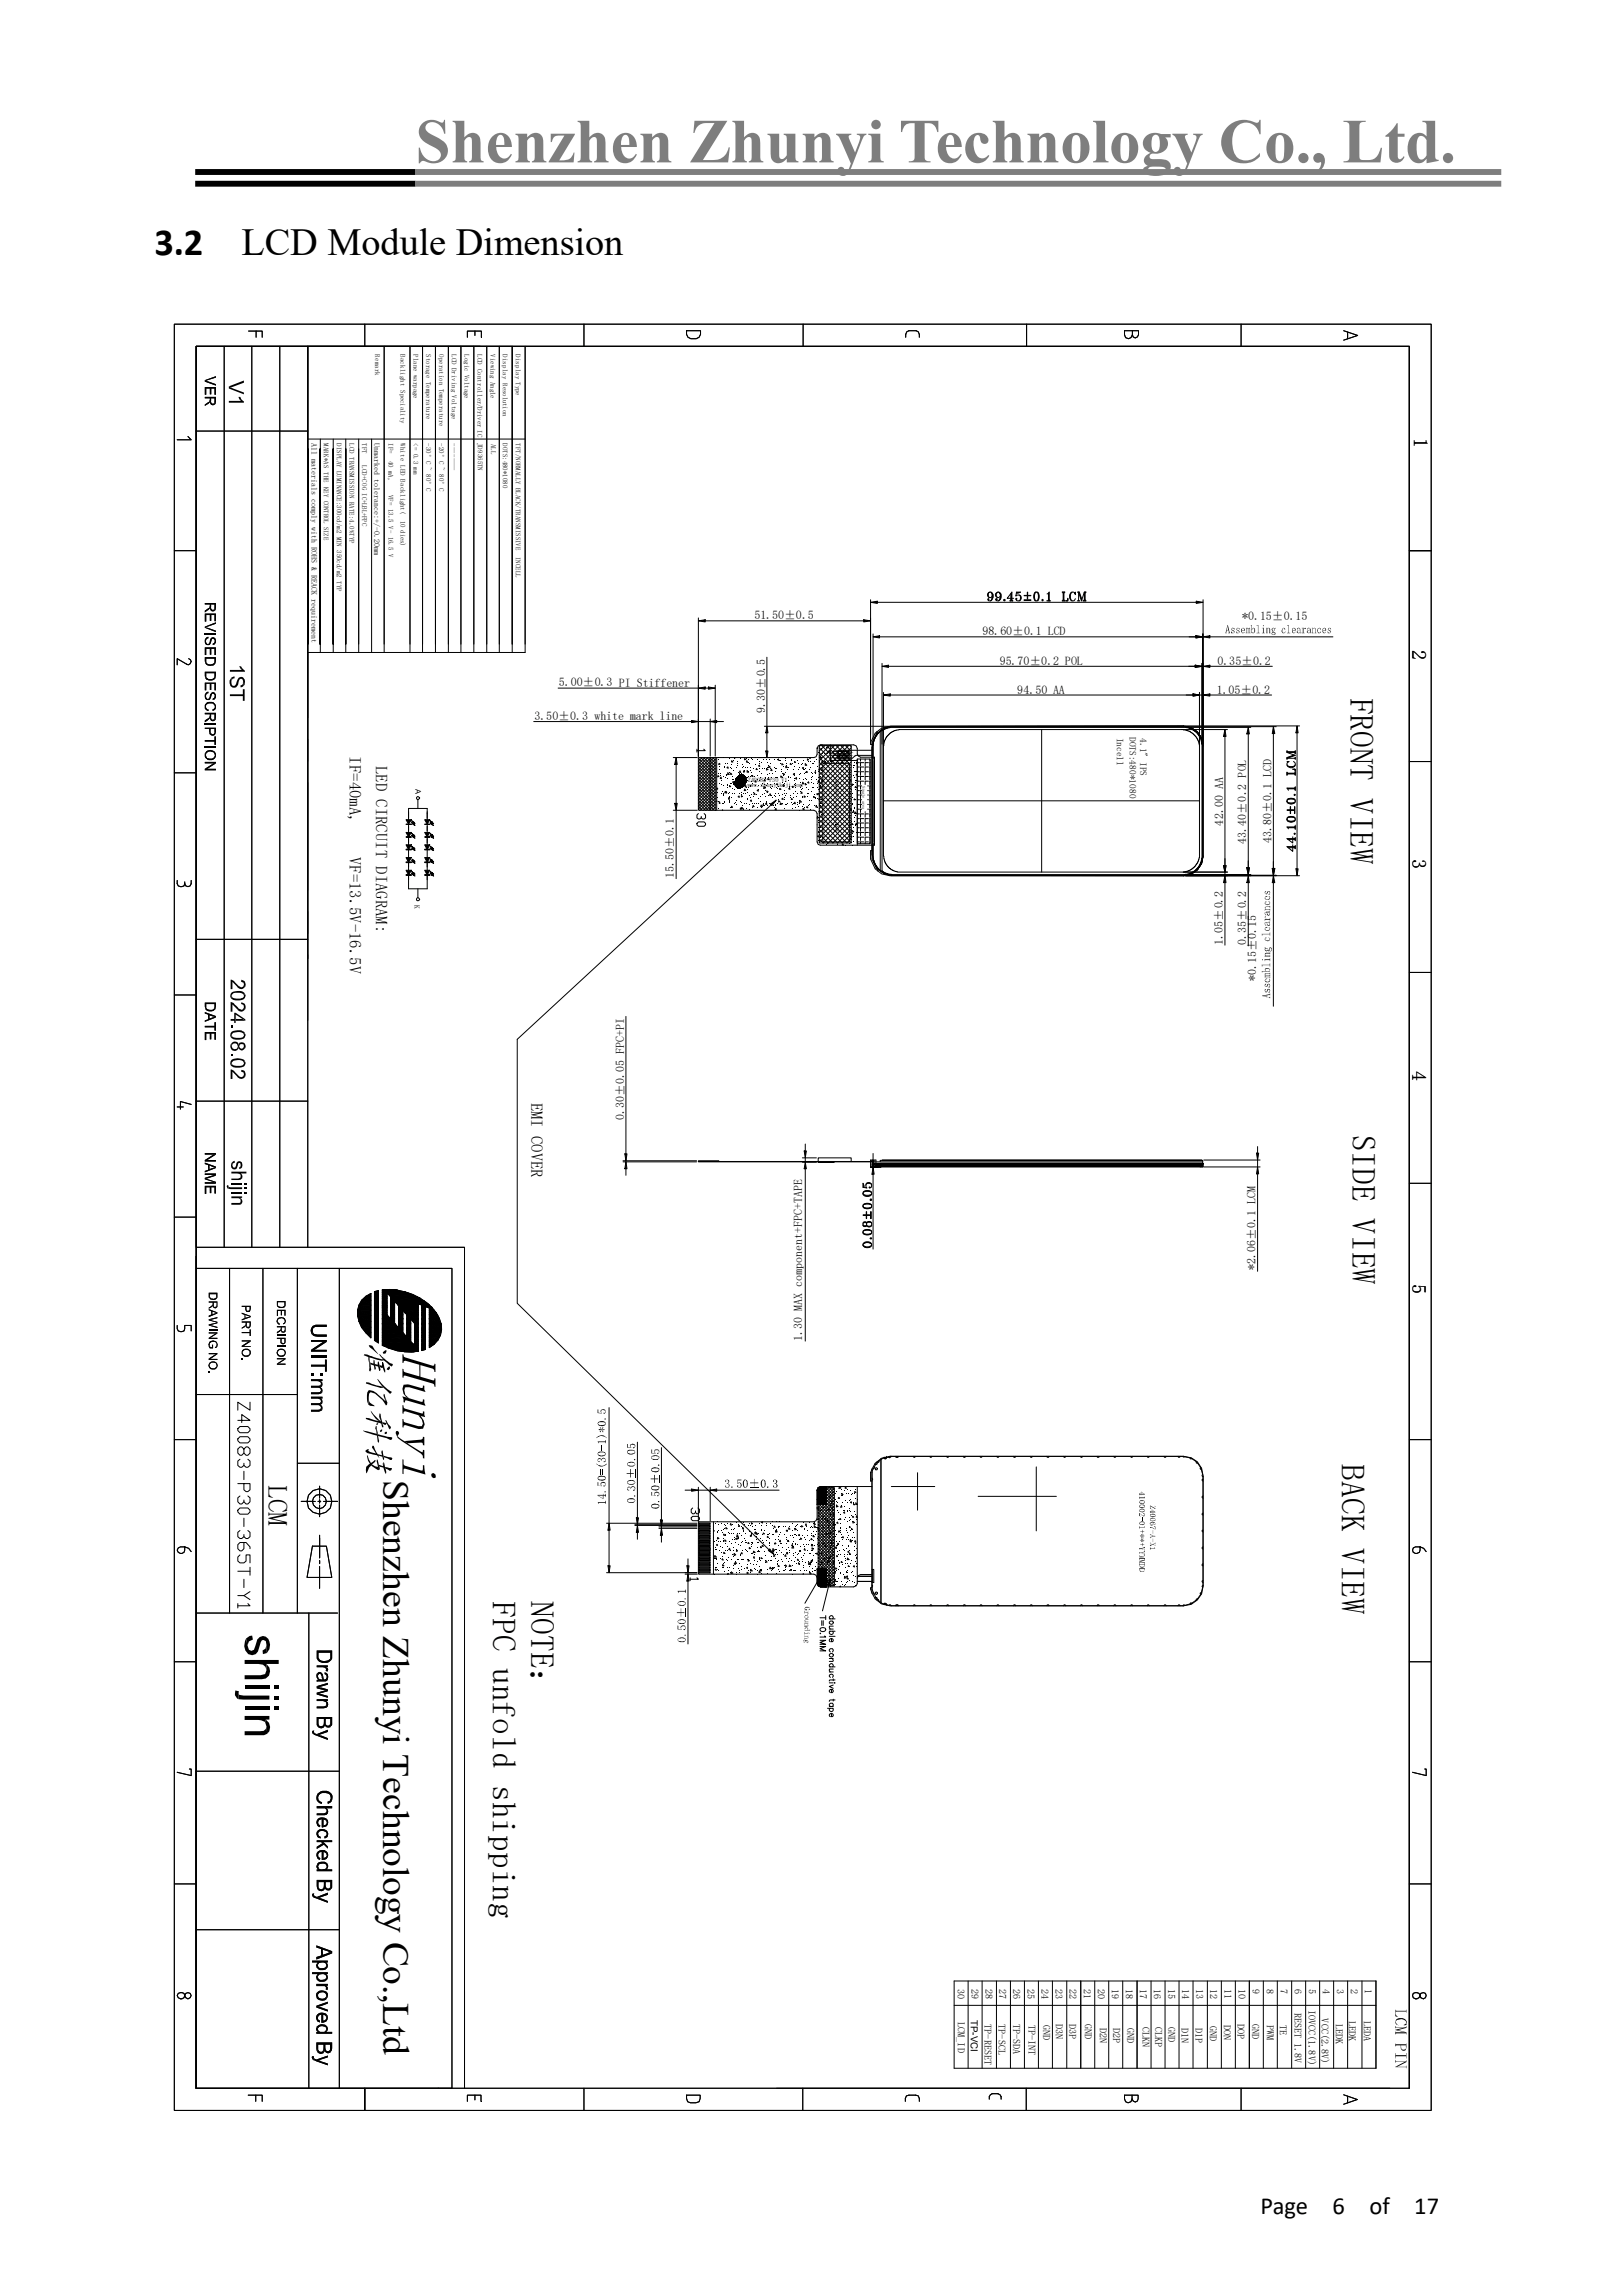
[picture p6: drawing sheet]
<svg xmlns="http://www.w3.org/2000/svg" width="210mm" height="297mm" viewBox="0 0 210 297" stroke-linecap="round" stroke-linejoin="round" font-family="sans-serif">
<defs><g id="words">
<text font-size="8.1" fill="#7e7e7e" x="53.8" y="21">Shenzhen Zhunyi Technology Co., Ltd.</text>
<g font-size="5">
<text x="20" y="33">3.2</text>
<text x="31.2" y="33">LCD Module Dimension</text>
</g>
<text font-size="4.8" x="49.6" y="191.5" transform="rotate(90 49.6 191.5)">Shenzhen Zhunyi Technology Co.,Ltd</text>
<g font-size="4.3">
<text x="174.7" y="90.3" transform="rotate(90 174.7 90.3)">FRONT VIEW</text>
<text x="175" y="146.8" transform="rotate(90 175 146.8)">SIDE VIEW</text>
<text x="173.6" y="189.5" transform="rotate(90 173.6 189.5)">BACK VIEW</text>
<text x="63.7" y="207.2" transform="rotate(90 63.7 207.2)">FPC unfold shipping</text>
<text x="68.7" y="207.2" transform="rotate(90 68.7 207.2)">NOTE：</text>
</g>
<text font-size="3.5" x="34.7" y="192.1" transform="rotate(90 34.7 192.1)">LCM</text>
<g font-size="3.2">
<text x="163.1" y="286.5">Page</text>
<text x="172.4" y="286.5">6</text>
<text x="177.2" y="286.5">of</text>
<text x="183" y="286.5">17</text>
</g>
<g font-size="2.6">
<text x="183" y="56.7" transform="rotate(90 183 56.7)">1</text>
<text x="182.7" y="84.1" transform="rotate(90 182.7 84.1)">2</text>
<text x="182.7" y="111.2" transform="rotate(90 182.7 111.2)">3</text>
<text x="182.7" y="138.6" transform="rotate(90 182.7 138.6)">4</text>
<text x="182.7" y="166.1" transform="rotate(90 182.7 166.1)">5</text>
</g>
<g font-size="2.1">
<text x="45.2" y="97.9" transform="rotate(90 45.2 97.9)">IF=40mA,</text>
<text x="48.6" y="99.1" transform="rotate(90 48.6 99.1)">LED CIRCUIT DIAGRAM:</text>
<text x="45.2" y="110.9" transform="rotate(90 45.2 110.9)">VF=13.5V-16.5V</text>
<text x="68.7" y="142.7" transform="rotate(90 68.7 142.7)">EMI COVER</text>
</g>
<g font-size="1.5">
<text x="97.6" y="80.2">51.50±0.5</text>
<text x="127.1" y="82.2">98.60±0.1 LCD</text>
<text x="160.7" y="80.2">*0.15±0.15</text>
<text x="72.3" y="88.8">5.00±0.3 PI Stiffener</text>
<text x="129.4" y="86">95.70±0.2 POL</text>
<text x="131.6" y="89.8">94.50 AA</text>
<text x="157.4" y="89.8">1.05±0.2</text>
<text x="157.5" y="86">0.35±0.2</text>
<text x="69.2" y="93.2">3.50±0.3 white mark line</text>
<text x="99" y="92.3" transform="rotate(-90 99 92.3)">9.30±0.5</text>
<text x="158.3" y="106.8" transform="rotate(-90 158.3 106.8)">42.00 AA</text>
<text x="87.2" y="113.7" transform="rotate(-90 87.2 113.7)">15.50±0.1</text>
<text x="161.2" y="109.2" transform="rotate(-90 161.2 109.2)">43.40±0.2 POL</text>
<text x="164.5" y="109.1" transform="rotate(-90 164.5 109.1)">43.80±0.1 LCD</text>
<text x="158.2" y="122.3" transform="rotate(-90 158.2 122.3)">1.05±0.2</text>
<text x="161.2" y="122.3" transform="rotate(-90 161.2 122.3)">0.35±0.2</text>
<text x="162.5" y="127" transform="rotate(-90 162.5 127)">*0.15±0.15</text>
<text x="80.8" y="144.9" transform="rotate(-90 80.8 144.9)">0.30±0.05 FPC+PI</text>
<text x="162.4" y="164.4" transform="rotate(-90 162.4 164.4)">*2.06±0.1 LCM</text>
<text x="103.8" y="173.6" transform="rotate(-90 103.8 173.6)">1.30 MAX component+FPC+TAPE</text>
</g>
<g font-size="1.3">
<text x="123.9" y="257.4" transform="rotate(90 123.9 257.4)">30</text>
<text x="125.7" y="257.4" transform="rotate(90 125.7 257.4)">29</text>
<text x="127.5" y="257.4" transform="rotate(90 127.5 257.4)">28</text>
<text x="129.3" y="257.4" transform="rotate(90 129.3 257.4)">27</text>
<text x="131.1" y="257.4" transform="rotate(90 131.1 257.4)">26</text>
<text x="133" y="257.4" transform="rotate(90 133 257.4)">25</text>
<text x="134.8" y="257.4" transform="rotate(90 134.8 257.4)">24</text>
<text x="136.6" y="257.4" transform="rotate(90 136.6 257.4)">23</text>
<text x="138.4" y="257.4" transform="rotate(90 138.4 257.4)">22</text>
<text x="140.3" y="257.4" transform="rotate(90 140.3 257.4)">21</text>
<text x="142.1" y="257.4" transform="rotate(90 142.1 257.4)">20</text>
<text x="143.9" y="257.4" transform="rotate(90 143.9 257.4)">19</text>
<text x="145.7" y="257.4" transform="rotate(90 145.7 257.4)">18</text>
<text x="147.5" y="257.4" transform="rotate(90 147.5 257.4)">17</text>
<text x="149.3" y="257.4" transform="rotate(90 149.3 257.4)">16</text>
<text x="151.2" y="257.4" transform="rotate(90 151.2 257.4)">15</text>
<text x="153" y="257.4" transform="rotate(90 153 257.4)">14</text>
<text x="154.8" y="257.4" transform="rotate(90 154.8 257.4)">13</text>
<text x="156.6" y="257.4" transform="rotate(90 156.6 257.4)">12</text>
<text x="158.5" y="257.4" transform="rotate(90 158.5 257.4)">11</text>
<text x="160.3" y="257.4" transform="rotate(90 160.3 257.4)">10</text>
<text x="162.1" y="257.4" transform="rotate(90 162.1 257.4)">9</text>
<text x="163.9" y="257.4" transform="rotate(90 163.9 257.4)">8</text>
<text x="165.7" y="257.4" transform="rotate(90 165.7 257.4)">7</text>
<text x="167.5" y="257.4" transform="rotate(90 167.5 257.4)">6</text>
<text x="169.4" y="257.4" transform="rotate(90 169.4 257.4)">5</text>
<text x="171.2" y="257.4" transform="rotate(90 171.2 257.4)">4</text>
<text x="173" y="257.4" transform="rotate(90 173 257.4)">3</text>
<text x="174.8" y="257.4" transform="rotate(90 174.8 257.4)">2</text>
<text x="176.6" y="257.4" transform="rotate(90 176.6 257.4)">1</text>
<text x="123.9" y="261.7" transform="rotate(90 123.9 261.7)">LCM_ID</text>
<text x="125.6" y="261.4" transform="rotate(90 125.6 261.4)">TP-VCI</text>
<text x="127.4" y="262" transform="rotate(90 127.4 262)">TP-RESET</text>
<text x="129.2" y="262" transform="rotate(90 129.2 262)">TP-SCL</text>
<text x="131.1" y="261.9" transform="rotate(90 131.1 261.9)">TP-SDA</text>
<text x="133.1" y="262" transform="rotate(90 133.1 262)">TP-INT</text>
<text x="135" y="262" transform="rotate(90 135 262)">GND</text>
<text x="136.6" y="261.9" transform="rotate(90 136.6 261.9)">D3N</text>
<text x="138.4" y="261.9" transform="rotate(90 138.4 261.9)">D3P</text>
<text x="140.4" y="261.9" transform="rotate(90 140.4 261.9)">GND</text>
<text x="142.3" y="262.4" transform="rotate(90 142.3 262.4)">D2N</text>
<text x="144" y="262.4" transform="rotate(90 144 262.4)">D2P</text>
<text x="145.8" y="262.4" transform="rotate(90 145.8 262.4)">GND</text>
<text x="147.8" y="262.3" transform="rotate(90 147.8 262.3)">CLKN</text>
<text x="149.5" y="262.3" transform="rotate(90 149.5 262.3)">CLKP</text>
<text x="151.2" y="262.3" transform="rotate(90 151.2 262.3)">GND</text>
<text x="152.9" y="262.5" transform="rotate(90 152.9 262.5)">D1N</text>
<text x="154.7" y="262.5" transform="rotate(90 154.7 262.5)">D1P</text>
<text x="156.6" y="262.2" transform="rotate(90 156.6 262.2)">GND</text>
<text x="158.4" y="262.1" transform="rotate(90 158.4 262.1)">DON</text>
<text x="160.1" y="261.9" transform="rotate(90 160.1 261.9)">DOP</text>
<text x="162" y="262" transform="rotate(90 162 262)">GND</text>
<text x="163.9" y="262" transform="rotate(90 163.9 262)">PWM</text>
<text x="165.6" y="262.1" transform="rotate(90 165.6 262.1)">TE</text>
<text x="167.5" y="260.5" transform="rotate(90 167.5 260.5)">RESET 1.8V</text>
<text x="169.3" y="260.1" transform="rotate(90 169.3 260.1)">IOVCC(1.8V)</text>
<text x="171" y="261.2" transform="rotate(90 171 261.2)">VCC(2.8V)</text>
<text x="172.8" y="261.9" transform="rotate(90 172.8 261.9)">LEDK</text>
<text x="174.5" y="261.5" transform="rotate(90 174.5 261.5)">LEDK</text>
<text x="176.5" y="261.5" transform="rotate(90 176.5 261.5)">LEDA</text>
</g>
<g font-size="1.2">
<text x="144.5" y="95.5" transform="rotate(90 144.5 95.5)">Incell</text>
<text x="146.2" y="95.4" transform="rotate(90 146.2 95.4)">DOTS:480*1080</text>
<text x="147.5" y="95.5" transform="rotate(90 147.5 95.5)">4.1&quot; IPS</text>
</g>
<g font-size="1">
<text x="40.3" y="57.3" transform="rotate(90 40.3 57.3)">All materials comply with ROHS &amp; REACK requirement</text>
<text x="48.4" y="57.3" transform="rotate(90 48.4 57.3)">Unmarked tolerance:+/-0.20mm</text>
<text x="53.7" y="102.1" transform="rotate(90 53.7 102.1)">A</text>
<text x="53.7" y="117.1" transform="rotate(90 53.7 117.1)">K</text>
</g>
<g font-size=".9">
<text x="48.5" y="45.9" transform="rotate(90 48.5 45.9)">Remark</text>
<text x="51.8" y="45.8" transform="rotate(90 51.8 45.8)">Backlight Speciality</text>
<text x="53.5" y="45.8" transform="rotate(90 53.5 45.8)">Plane warpage</text>
<text x="55.1" y="45.8" transform="rotate(90 55.1 45.8)">Storage Temperature</text>
<text x="56.8" y="45.8" transform="rotate(90 56.8 45.8)">Operation Temperature</text>
<text x="58.5" y="45.8" transform="rotate(90 58.5 45.8)">LCD Driving Voltage</text>
<text x="60.1" y="45.8" transform="rotate(90 60.1 45.8)">Logic Voltage</text>
<text x="61.8" y="45.8" transform="rotate(90 61.8 45.8)">LCD Controller/Driver IC</text>
<text x="63.4" y="45.8" transform="rotate(90 63.4 45.8)">Viewing Angle</text>
<text x="65.1" y="45.8" transform="rotate(90 65.1 45.8)">Display Resolution</text>
<text x="66.7" y="45.8" transform="rotate(90 66.7 45.8)">Display Type</text>
<text x="41.9" y="57.3" transform="rotate(90 41.9 57.3)">MARK*AS THE KEY CONTROL SIZE</text>
<text x="43.6" y="57.3" transform="rotate(90 43.6 57.3)">DISPLAY LUMINANCE:300cd/m2 MIN 350cd/m2 TYP</text>
<text x="45.2" y="57.3" transform="rotate(90 45.2 57.3)">LCD TRANSMISSION RATE:4.0%TYP</text>
<text x="46.9" y="57.3" transform="rotate(90 46.9 57.3)">TFT</text>
<text x="50.3" y="57.3" transform="rotate(90 50.3 57.3)">IF=</text>
<text x="50.3" y="59.6" transform="rotate(90 50.3 59.6)">40 mA,</text>
<text x="51.8" y="57.3" transform="rotate(90 51.8 57.3)">White LED Backlight(</text>
<text x="53.5" y="57.3" transform="rotate(90 53.5 57.3)">&lt;= 0.3 m</text>
<text x="55.1" y="57.3" transform="rotate(90 55.1 57.3)">-30°C ~ 80°C</text>
<text x="56.8" y="57.3" transform="rotate(90 56.8 57.3)">-20°C ~ 80°C</text>
<text x="58.5" y="57.3" transform="rotate(90 58.5 57.3)">--------</text>
<text x="61.8" y="57.3" transform="rotate(90 61.8 57.3)">JD9365TN</text>
<text x="63.5" y="57.4" transform="rotate(90 63.5 57.4)">ALL</text>
<text x="65.1" y="57.3" transform="rotate(90 65.1 57.3)">DOTS:480*1080</text>
<text x="66.7" y="57.3" transform="rotate(90 66.7 57.3)">TFT/NORMALLY BLACK/TRANSMISSIVE</text>
<text x="46.9" y="60.2" transform="rotate(90 46.9 60.2)">LCD+COG IC+LBL+FPC</text>
<text x="50.3" y="64.1" transform="rotate(90 50.3 64.1)">VF= 13.5 V- 16.5 V</text>
<text x="51.8" y="67.4" transform="rotate(90 51.8 67.4)">10 dies)</text>
<text x="66.7" y="72.1" transform="rotate(90 66.7 72.1)">INCELL</text>
</g>
<g font-size=".8">
<text x="96.7" y="101.9">www.zhunyikeji.com</text>
<text x="96.8" y="101.2">Z40083-P30 V1</text>
</g>
<text font-size=".6" x="111.6" y="101.7" transform="rotate(90 111.6 101.7)">Single area</text>
<text font-size=".4" x="110.1" y="97.3" transform="rotate(90 110.1 97.3)">K A</text>
</g></defs>
<path d="M25.3 22.3h28.5M25.3 23.8h28.5" fill="none" stroke="#000" stroke-width=".76" stroke-linecap="butt"/>
<path d="M53.8 22.3h140.5M53.8 23.8h140.5" fill="none" stroke="#7e7e7e" stroke-width=".76" stroke-linecap="butt"/>
<g fill="none" stroke="#000" stroke-width=".13">
<path d="M22.6 42h162.6v231.1h-162.6zM24.3 56.5l.4 .4h-1.8M25.4 55.8h14.4M29 44.8v116.6M32.2 42.8h1.7v.8M32.6 44.8v116.6M33.1 42.8v.8M36.2 44.8v116.6M39.8 58.1v25.3zM39.8 58.1v25.3v-38.6h26.5v39.6M39.8 56.8h28.1M41.4 58.1v25.3z"/>
<path d="M41.4 58.1v25.3M41.4 58.1v25.3v-25.3M41.4 56.8v27.6M43.1 58.1v25.3M43.1 58.1v25.3v-25.3M43.1 56.8v27.6M44.7 58.1v25.3v-25.3M44.7 56.8v27.6M46.4 56.8v27.6M47.2 42v2.8M48.1 56.8v27.6M49.7 44.8v39.6"/>
<path d="M53.1 44.8v39.6M54.7 44.8v39.6M56.3 44.8v39.6M58 44.8v39.6M59.6 44.8v39.6M60.5 43.6v-.8h1.8v.8M61.3 44.8v39.6M61.5 42.8v.6M62.1 44.8h-22.3h22.3M63 44.8v39.6M64.6 44.8v39.6M67.9 44.8v39.6h-28.1"/>
<path d="M75.6 42v2.8M88.8 42.8h1.8v.5l-.1 .3-.4 .2h-.7l-.4-.2-.2-.3zM103.9 42v2.8M117.2 43.6v-.3l.1-.4 .3-.1h.9l.3 .1 .2 .4v.3M132.8 42v2.8M146.5 42.8v.5l-.2 .4-.3 .1-.4-.1-.1-.4v-.5h1.8v.5l-.1 .3-.3 .1-.3-.1-.1-.3M160.6 42v2.8M173.9 42.8l1.8 .6-1.8 .6M174.4 43v.8M22.6 71.3h2.8M90.4 80v17.9M112.6 77.9l.9-.1v.3z"/>
<path d="M112.6 77.6v18.5M113.5 77.9h41.3M127.9 77.5v.1zM127.9 76.8v.3M128.1 76.6l-.1 .1-.1 .2v.3l.2 .1M128.2 76.6a.82 .82 0 0 1-.1 1.2M128.3 76.8a.7 .7 0 0 1 0 .8M128.4 77.1l-.1 .1a.34 .34 0 0 1-.5 0 .34 .34 0 0 1 .1-.5 .34 .34 0 0 1 .5 .1 .7 .7 0 0 1-.3 1l-.2-.1-.1-.2h.1l.1 .1h-.1M128.9 77.5l.1 .1zM128.9 76.8v.3M129.1 76.6l-.1 .1a.38 .38 0 0 0 .1 .6M129.2 76.6a.72 .72 0 0 1 0 1.2"/>
<path d="M129.4 76.8a.72 .72 0 0 1 0 .8M129.4 77.1l-.1 .2a.37 .37 0 0 1-.5-.3 .37 .37 0 0 1 .3-.4 .37 .37 0 0 1 .4 .4 .64 .64 0 0 1-.3 .8l-.3-.1-.1-.2h.2v.1h-.1M129.9 77.6h.1l.1 .1h-.2zM130 77.6v.1zM130.7 77.8h.4M130.8 76.8v1M130.8 77.7l-.1 .1M130.8 77.6l-.1 .2M130.9 76.8v.9M130.9 77.6l.1 .2M130.9 77.7l.1 .1M131.2 77.4h-.9l.6-.8v1.2"/>
<path d="M131.5 77.5h.1M131.5 76.8l.5-.2h-.5l-.1 .5a.38 .38 0 0 1 .6 0 .38 .38 0 0 1 0 .5 .38 .38 0 0 1-.5 0l-.1-.1 .1-.1 .1 .1-.1 .1M131.5 76.7h.5M131.9 77l.1 .3v.3l-.1 .2M132 77.1v.5M132.5 77.6h.9v.1h-.9zM132.5 77.1h.9zM132.9 76.6l.1 .9zM133.9 76.7l.3-.1a.7 .7 0 0 1 0 1.2h-.2a.79 .79 0 0 1-.1-1.1zM133.9 76.8l-.1 .3 .1 .5M134 76.6a.91 .91 0 0 0 0 1.2M134.2 76.6a.91 .91 0 0 1 0 1.2"/>
<path d="M134.3 76.8l.1 .3-.1 .5M134.9 77.6v.1zM134.9 77.6h.1l-.1 .2-.1-.1zM135.4 77.8h.5M135.5 76.9l.3-.3v1.2M135.7 76.8v1M135.7 77.7l-.1 .1M135.7 77.6l-.1 .2M135.7 76.8v.9M135.8 77.6v.2M135.8 77.7l.1 .1M137.4 77.8h.8v-.4l-.1 .4"/>
<path d="M137.4 76.6h.4M137.5 76.6l.1 .1M137.5 76.6l.1 .2M137.6 76.6v1.2M137.6 77.7l-.1 .1M137.6 77.6l-.1 .2M137.6 76.7v1M137.7 76.6v1.2M137.7 77.6v.2M137.7 77.7l.1 .1M137.7 76.6v.2M137.8 76.6l-.1 .1"/>
<path d="M138.2 77.7l-.3 .1M138.2 77.6l-.2 .2M138.2 77.6l-.1 .2M138.5 76.8v.3v.5M138.7 76.6a.77 .77 0 0 0 0 1.2M139.1 76.8v-.2v.4a.37 .37 0 0 0-.4-.4 .37 .37 0 0 0-.3 .5v.2a.38 .38 0 0 0 .3 .5 .38 .38 0 0 0 .4-.3M139.4 77.8h.3M139.4 76.6h.3l.3 1M139.5 76.6l.1 .1M139.6 77.7l-.1 .1M139.6 77.7l.1 .1M139.6 76.6l.3 1"/>
<path d="M140.1 77.8h.4M140.3 76.6h.2M140.3 76.6l-.4 1.2-.3-1.2v1.1M140.3 76.6v1.2M140.3 77.7l-.1 .1M140.3 77.6v.2M140.4 76.7v1M140.4 76.6v1.2M140.4 77.6v.2M140.4 77.7l.1 .1M140.4 76.6v.2M140.5 76.6l-.1 .1"/>
<path d="M154.8 77.8l.9 .1-.9 .2zM155.7 77.6v18.7M182.4 71.3h2.8M24.4 85.2l.2 .2 .1 .2-.1 .3-.2 .1-1.5-.8v.8M69.1 93.4h20.4M72.2 89.1h18.2M87.1 98h3.1M87.5 98l.1 .9h-.3zM87.5 98.9v5.1M89.5 93.2l.9 .2-.9 .1zM90.2 97v.3M90.4 89.1l.8-.2v.3z"/>
<path d="M90.4 80.3l.8-.1v.3zM90.4 98.1l2.1 2.2M90.4 99.3l2.1 2.2M90.4 99.6l2.1 2.2M90.4 93.4h1.5M90.5 98h14.8l.3-.1 .1-.3v-.7l.2-.4 .2-.1h4.4l.3 .1 .1 .4v.7l.2 .2 .2 .2h1.9v11.4h-7.1l-.2-.1-.2-.3v-3.7l-.1-.3-.3-.1h-14.8l-.1-.1v-6.7M90.5 98l-.1 .1M90.7 98l1.8 1.9M90.8 98l-.4 .5 2.1 2.2M91.1 97l.1 .1h-1M91.1 98l1.4 1.5M91.2 98l-.8 .9 2.1 2.2"/>
<path d="M91.2 89.1h.5M91.2 80.3h20.6M91.5 98l1 1.1M91.6 98l-1.2 1.3M91.7 88.9l.8 .2-.8 .1zM91.9 98l.6 .7M91.9 93.4l.8-.2v.3zM91.9 93.1v4.7M91.9 98v6.9M92 98l-1.6 1.7M92.2 98l.3 .4M92.4 98l-2 2.1 2.1 2.1"/>
<path d="M92.5 98.3l-2.1 2.1 2.1 2.2M92.5 99.4l-2.1 2.2 2.1 2.2M92.5 99.8l-2.1 2.2 2.1 2.2M92.5 98.6l-2.1 2.3M92.5 99l-2.1 2.2M92.5 88.7v9.1M92.5 98v6.9M92.7 93.4h.9M92.7 98v6.9M93.1 98.8l.1 .1h-.2zM94.2 99.3v.1h-.1zM94.7 98.5l.1 .1h-.1z"/>
<path d="M95 98h.1M95.8 99.8v.2l-.1-.1zM96.2 99.8l.2 .1h-.2zM96.4 98.2l.1 .1h-.1zM96.6 98.5l.1 .1h-.1zM96.7 99.7l.2 .2h-.2zM97.9 99.4l.1 .2h-.2zM98.3 99v.2l-.1-.1zM98.9 94h16.2M99.1 97.2h.3l-.2 .8zM99.2 99.4l.2 .2h-.2zM99.2 94l.2 .8h-.3z"/>
<path d="M99.2 85.1v8.9M99.2 94.8v2.4M99.5 99.2l.1 .1h-.1zM99.8 99.5l.1 .2h-.2zM100.7 98.2l.1 .2-.1-.1zM101.2 98.8l.1 .1-.1 .1zM101.7 99.2l.2 .1-.2 .1zM102.3 98.8l.1 .1h-.2zM102.8 98.6h.1h-.1zM103.9 99.3l.1 .1h-.2zM104.2 98.8l.2 .2h-.2zM104.3 99.8l.2 .1-.2 .1z"/>
<path d="M104.5 98.2l.1 .1-.1 .1zM104.8 98l-.1 .1h.1v-.1M105.5 99.9v.1zM105.7 96.8h.1M106 96.5h4.1v12.6h-4.1zM106 96.8l4.1 4.2M106 97.4l4.1 4.2M106 98l4.1 4.2M106 98.6l4.1 4.2M106 99.3l4.1 4.1M106 99.9l4.1 4.2M106 99.5l.1 .1h-.1z"/>
<path d="M106.1 97.9l.1 .1h-.1zM106.1 96.5l-.1 .1M106.2 96.4h.2M106.3 96.5l3.8 3.8M106.4 98.5v.2l-.1-.1zM106.5 98.8h3.4v10.2h-3.4zM106.7 98.6l.2 .1h-.2zM106.8 96.5l-.8 .7M106.9 96.5l3.2 3.2M107.3 97.2l.1 .1h-.2zM107.4 96.5l-1.4 1.3M107.4 96.4v2h3.5"/>
<path d="M107.5 96.5l2.6 2.6M107.8 97.2h2.1v.4h-2.1zM107.8 97.8h2.1v.3h-2.1zM108 96.5l-2 2M108.2 96.5l1.9 2M108.4 97.8h1.5v.3h-1.5M108.4 97.2h1.5v.4h-1.5M108.6 96.5l-2.6 2.6M108.6 97.8l.1 .2h-.1zM108.8 96.5l1.3 1.3M108.9 97.3h.1l-.1 .2zM109.1 97.1l.2 .3-.2 .3 .2 .2-.2 .3"/>
<path d="M109.2 96.5l-3.2 3.2M109.2 98.4h.2M109.4 96.5l.7 .7M109.5 97.8v.2l-.1-.1zM109.6 97.3h.1v.2zM109.8 96.5l-3.8 3.8M110 96.5l.1 .1M110.1 96.8l-4.1 4.2M110.1 97.4l-4.1 4.2M110.1 98l-4.1 4.2M110.1 98.6l-4.1 4.2M110.1 99.3l-4.1 4.1"/>
<path d="M110.1 99.9l-4.1 4.1M110.9 98.2h1.7v11h-1.7zM110.9 98.2v11.2M110.9 98.7h.3M110.9 99.3h.3M110.9 99.9h.3M111.3 98.2v.3M111.8 80.2l.8 .1-.8 .2zM111.8 98.7h-.5v.4M111.8 99.3h-.5v.4M111.8 99.9h-.5v.4M111.9 98.2v.3"/>
<path d="M112.4 98.7h-.5v.4M112.4 99.3h-.5v.4M112.4 99.9h-.5v.4M112.6 98.2v.3M112.6 98.7v.4M112.6 99.3v.4M112.6 99.9v.4M112.8 96.3h-.2a2.55 2.55 0 0 1 2.6-2.3l38-.1a2.55 2.55 0 0 1 2.5 2.6M112.8 96.3v13.8h-.2a2.66 2.66 0 0 0 2.6 3.2h53M112.8 96.7v14.5l.6 1.1 .2 .3-.1 .1M112.8 97.1h-4.3l-.1 1.1h1.7l.6-.4h2.1M113 82.4l.8-.1v.3z"/>
<path d="M113 82v14.4M113.4 94.7l.1 .1-.7 1.4v.1M113.8 82.4h40.9M113.9 94.6l.6-.4 .7-.2h38.3l.8 .3 .4 .2 .6 .7 .3 1.1v14.7l-.2 .9-.3 .5-.5 .4-.6 .3-.7 .2h-37.9l-.9-.3-.7-.4-.4-.4-.3-.6-.1-.5v-14.9l.3-.9zM113.9 94.6l.6-.4 .7-.2h38.3l.8 .3 .4 .2 .6 .7 .3 1.1v14.7l-.2 .9-.3 .5-.5 .4-.6 .3-.7 .2h-37.9l-.9-.3-.6-.3zM114.1 86.2l.9-.1v.3zM114.1 85.9v10.4M114.2 94.5l1-.4h38.3l.5 .2 .6 .3 .4 .3 .3 .6 .2 .8v14.8l-.1 .5-.3 .6-.6 .6-.5 .2-.6 .2h-38.1l-.8-.2-.4-.2zM114.3 89.9l.9-.1v.3zM114.3 89.6v6.9M115 86.2h39.7M115.2 94.8l.5-.2 .6-.2h36.8l.8 .2 .4 .3 .5 .5 .4 .9v14.7l-.1 .4-.7 .9-.5 .4-.6 .2h-37.2l-.4-.2-.6-.3-.4-.5-.2-.3-.2-.8v-14.3l.1-.5 .2-.5z"/>
<path d="M115.2 89.9h39.2M134.8 94.4v18.5M153.1 94.4h5.7M153.2 94h-38l-1 .4-.7 .6-.4 .8-.1 .6M153.2 94h.2M153.4 94l.9 .3 .6 .5 .5 .7 .2 .8v14.7l-.3 1-.5 .7-.8 .4-.7 .2h-37.9l-.9-.3-.7-.4-.4-.4-.3-.6-.1-.5v-14.7M153.4 93.9h14.8M153.4 94h11.7M153.4 94.1h8.4M154.4 89.8l.8 .1-.8 .2zM154.7 86.1l.8 .1-.8 .2zM154.7 82.3l.9 .1-.9 .2z"/>
<path d="M155.2 89.6v6.9M155.2 89.9h.5M155.5 85.9v10.4M155.5 86.2h.2M155.6 82v14.3M155.6 82.4h.1M155.7 96.5v14.3a2.55 2.55 0 0 1-2.5 2.5M155.7 96.5a2.55 2.55 0 0 0-2.5-2.5h-38a2.66 2.66 0 0 0-2.3 2.7v13.9a2.67 2.67 0 0 0 2.3 2.7M155.7 82.4l.9-.1v.3zM155.7 89.9l.9-.1v.3zM155.7 86.2l.9-.1v.3zM156.6 89.9h7.9"/>
<path d="M156.6 82.4h15.9M156.6 86.2h8M158.5 94.4l.1 .9h-.3zM158.5 95.3v16.7M161.5 94.1l.2 .9h-.4zM161.5 95v17.3M164.8 94l.2 .9h-.4zM164.8 94.9v17.5M166.5 99a.7 .7 0 0 0 1.1 0M166.5 97.1v.3M166.5 99.9v.4M166.5 100l.1 .1"/>
<path d="M166.5 97.4l1.1 .4-1.1 .3h1.1M166.5 97.4h1.1M166.5 97.3h1.1M166.5 97.2l.1 .1M166.6 97.3h1M166.6 98.1l-.1 .1M166.7 99.2l.2 .1 .6-.1M167.4 98.6a.42 .42 0 0 1 .2 .4 .42 .42 0 0 1-.4 .4 .44 .44 0 0 1-.6-.3 .44 .44 0 0 1 .2-.5h-.3h.2M167.5 97.7l-1 .3v.3M167.5 99.5l.1 .1M167.5 97.8l-1 .3M167.5 99.5l.1 .2"/>
<path d="M167.5 97.4l.1 .1M167.6 99.5v.3M167.6 98.1v.1M167.6 97.4v.1M167.6 99.6l-.3-.1h.3v.8M167.6 97.1v.5M167.6 98v.3M167.6 100v.1M167.6 98v.1M167.6 97.2l-.1 .1M167.6 97.2v.1M167.8 93.9l.2 .9h-.3z"/>
<path d="M167.8 94.8v17.6M182.4 98.6h2.8M22.6 100h2.8M22.9 113.9v.5a.58 .58 0 0 0 .9 .2l.1-.2M23.9 114.1v.3M24.7 113.9v.5l-.1 .2-.3 .1-.3-.1-.1-.2M52.5 113.2h.7v.1h-.7zM52.5 111.5h.7v.1h-.7zM52.5 109.9h.7v.1h-.7zM52.5 108.3h.7zM52.5 106.6l.7 .1zM52.5 112.6h.7l-.3 .6z"/>
<path d="M52.5 111h.7l-.3 .6zM52.5 109.3h.7l-.3 .6zM52.5 107.7h.7l-.3 .6zM52.5 106.1h.7l-.3 .5zM52.9 106.1v-1.5h2.4v1.5M52.9 113.2v1.8h2.4v-1.8M52.9 106.6v1.1M52.9 108.3v1M52.9 109.9v1.1M52.9 111.6v1M53.3 112.8l.2 .2zM53.3 113l.2 .2z"/>
<path d="M53.3 111.2l.2 .2zM53.3 111.4l.2 .2zM53.3 109.5l.2 .2zM53.3 109.7l.2 .2zM53.3 107.9l.2 .2zM53.3 108.1l.2 .2zM53.3 106.2l.2 .2zM53.3 106.5l.2 .1zM53.5 113h.1l.1 .1zM53.5 113.2h.1l.1 .2zM53.5 111.4h.1l.1 .1zM53.5 111.6h.1l.1 .1z"/>
<path d="M53.5 109.8h.1l.1 .1zM53.5 109.9h.1l.1 .2zM53.5 108.1h.1l.1 .1zM53.5 108.3h.1l.1 .2zM53.5 106.5h.1l.1 .1zM53.5 106.7h.1l.1 .1zM53.5 113h.1h-.1zM53.5 113.1l.1 .1h-.1zM53.5 111.3l.1 .1h-.1zM53.5 111.5l.1 .1h-.1zM53.5 109.7l.1 .1h-.1zM53.5 109.9h.1h-.1z"/>
<path d="M53.5 108l.1 .1h-.1zM53.5 108.2l.1 .1h-.1zM53.5 106.4l.1 .1h-.1zM53.5 106.6l.1 .1h-.1zM53.9 103.2l.2-.1 .2 .2-.2 .2-.2-.1zM54.1 103.5v1.1M54.1 115v1.2M55 113.2h.6v.1h-.6zM55 111.5h.6v.1h-.6zM55 109.9h.6v.1h-.6zM55 108.3h.6zM55 106.6l.6 .1z"/>
<path d="M55 112.6h.6l-.3 .6zM55 111h.6l-.3 .6zM55 109.3h.6l-.3 .6zM55 107.7h.6l-.3 .6zM55 106.1h.6l-.3 .5zM55.3 106.6v1.1M55.3 108.3v1M55.3 109.9v1.1M55.3 111.6v1M55.6 113l.3 .2zM55.6 111.2l.3 .2zM55.6 109.5l.3 .2z"/>
<path d="M55.6 107.9l.3 .2zM55.6 108.1l.3 .2zM55.6 106.2l.3 .2zM55.6 106.5l.3 .1zM55.7 112.8l.2 .2-.3-.2zM55.7 111.4l.2 .2-.3-.2zM55.7 109.7l.2 .2-.3-.1zM55.8 113h.2zM55.8 113l.3 .1zM55.8 113.2l.3 .2zM55.8 111.4l.3 .1zM55.8 111.6l.3 .1z"/>
<path d="M55.8 109.8l.3 .1zM55.8 109.9h.2zM55.8 109.9l.3 .2zM55.8 108.1l.3 .1zM55.8 108.3l.3 .2zM55.8 106.5l.3 .1zM55.8 106.7l.3 .1zM55.9 113.1l.1 .1h-.2zM55.9 111.3l.1 .1h-.2zM55.9 111.5l.1 .1h-.2zM55.9 109.7l.1 .1h-.2zM55.9 108l.1 .1h-.2z"/>
<path d="M55.9 108.2l.1 .1h-.2zM55.9 106.4l.1 .1h-.2zM55.9 106.6l.1 .1h-.2zM87.1 104.9h3.1M87.3 104h.3l-.1 .9zM87.5 104.9v8.8M90.4 105.3l-.2 .2v.3l.2 .2h.2l.1-.2M90.4 106.4h.7l.2 .2v.1l-.2 .2h-.7l-.2-.2v-.1zM90.4 100.8l2.1 2.2M90.4 101.2l2.1 2.2M90.4 102.4l2.1 2.2M90.4 102.7l2 2.2"/>
<path d="M90.4 103.9l.9 1M90.4 104.3l.5 .6M91.1 105.3l.2 .2v.3l-.2 .2h-.2l-.2-.2v-.1M92.5 101l-2.1 2.2 1.6 1.7M92.5 101.4l-2.1 2.1 1.3 1.4M92.5 102.5l-2.1 2.2 .1 .2M92.5 100.2l-2.1 2.2M92.5 100.6l-2.1 2.2M92.5 101.8l-2.1 2.2M92.5 102.1l-2.1 2.2M92.5 102.9l-1.9 2M92.5 103.3l-1.5 1.6"/>
<path d="M92.5 103.7l-1.1 1.2M92.5 104.1l-.7 .8M92.5 104.5l-.4 .4M92.7 103.7h.1M92.8 102l.1 .1h-.1zM92.9 100.4l.1 .1h-.1zM93.1 103.8l.1 .2-.1-.1zM93.3 100.6v.2l-.1-.1zM93.5 104.9h.1M93.8 102.4l.2 .2h-.2zM94 102.5v.1h-.1zM94.2 100l.2 .2h-.2z"/>
<path d="M94.3 103.3l.1 .1h-.1zM94.4 101.7l.1 .1h-.1zM94.5 100.1l.2 .1h-.2zM94.7 104.3l.1 .2-.2-.1zM94.9 101.1l.1 .2-.2-.1zM95.1 101.2l.1 .2zM95.1 101.1l.1 .1zM95.1 101.1h.1zM95.1 101.5h.1zM95.1 101.5l.1 .1zM95.1 101.3l.1 .1zM95.1 101.3h.1"/>
<path d="M95.1 101.3l.7-.5-.6 .6zM95.1 101.4l.8-.6-.7 .6zM95.2 101.4h.1M95.1 101.4h.1M95.1 101.4h.1zM95.1 101.2l.1 .1zM95.1 101.4h1.1zM95.2 101.2h.1M95.1 101.2h.1M95.1 101.2h.1zM95.1 101.1h.1M95.1 101.4l.1 .1z"/>
<path d="M95.1 101.5h.1M95.2 101.1h.1M95.2 101.5h.1M95.1 101.6h.1M95.1 101.6h.1zM95.1 101.5h1.2zM95.2 101.3h.1M95.2 101.2h.7v.1h-.7zM95.2 101.1h.9zM95.2 101.6h1zM95.2 101.4l1.1 .1zM95.2 101h.1"/>
<path d="M95.2 101.4h.5zM95.2 101.6l1 .1zM95.2 101.2v.1zM95.2 101.3l-.1 .1zM95.2 101.6h.1M95.2 101l-.1 .1zM95.2 101.1h-.1zM95.2 101.5l-.1 .1zM95.2 101.6h-.1zM95.2 101.7h.1M95.2 101.6h1.1zM95.2 101.2l.6-.4z"/>
<path d="M95.3 101h.1M95.2 101l-.1 .3zM95.2 101.7l.1 .1zM95.2 101.8h.1M95.2 100.9h.1M95.3 100.9h.1M95.2 100.9h.1zM95.2 100.9h.1h-.1M95.2 100.9v.1zM95.3 101.8h.1M95.2 101.7h.9zM95.2 101l.1-.1v.1z"/>
<path d="M95.2 101h.1zM95.2 101v.1zM95.3 101.7l.7 .1zM95.3 101.3h.5zM95.3 101.1h.1M95.3 101.2h.1M95.3 101.1l-.1 .1zM95.3 100.9l-.1 .3zM95.3 100.8h.1M95.3 100.8l-.1 .2zM95.3 101.7h.1M95.3 101.7v.1z"/>
<path d="M95.3 100.9h-.1zM95.3 101.3h.1M95.3 101.3l-.1 .1zM95.3 100.9h.3zM95.3 100.8l.4 .1zM95.3 100.9h1v.1h-1zM95.3 101.8h.7zM95.3 101h.2zM95.3 101h.1zM95.3 100.9v.2zM95.4 100.9h.1M95.3 100.8v.1z"/>
<path d="M95.3 100.8l.5 .1zM95.3 100.8h.1zM95.3 100.7h.1zM95.4 100.7h.1M95.3 100.7h.1M95.3 100.9v.1zM95.3 100.8h1.1zM95.4 101.8h.1M95.3 101.8h.1zM95.3 100.8l.2 .1zM95.4 100.8h.1M95.3 101l.3-.1z"/>
<path d="M95.4 101h.1M95.3 100.7v.1zM95.3 101.8l.3 .1zM95.4 100.9l.1 .1zM95.4 101.8h.5zM95.4 101.2l.4 .1zM95.4 100.9l-.1 .1zM95.4 100.9h-.1zM95.4 100.7l-.1 .1zM95.4 100.6v.1zM95.4 100.6v.1v-.1M95.4 100.6h.1"/>
<path d="M95.4 101.9h.1M95.4 101.8v.1zM95.4 101.2h.1M95.4 101.3h.1M95.4 100.8l-.1 .1zM95.4 101h-.1zM95.4 100.7h1zM95.4 100.8h1zM95.5 101.8h.1M95.4 101.8h.1zM95.4 100.6h.1zM95.4 100.6h.1h-.1"/>
<path d="M95.5 100.6h.1M95.5 101.9h.1M95.4 100.8h.1zM95.4 101.8l.1 .1zM95.5 100.7h.9zM95.5 101.1l.5 .1zM95.5 100.9h.1M95.5 100.7h.1M95.5 100.5v.1zM95.5 100.5v.1v-.1M95.5 100.5h.1M95.5 100.6h-.1z"/>
<path d="M95.5 101.9h-.1zM95.5 100.6v.1zM95.5 100.7v.1zM95.5 101.1v.1h-.1zM95.5 101.1h.1M95.5 101.2h.1M95.5 101.1v.1zM95.5 100.6l-.1 .2zM95.5 100.9h.2zM95.5 101.8l.3 .1zM95.5 100.5l.9 .1zM95.5 100.6l.9 .1z"/>
<path d="M95.6 100.8h.1M95.5 100.8h.1M95.5 100.9v.1zM95.5 101h.1M95.5 100.5l.1 .1h-.1zM95.6 100.5h.1M95.5 100.5l.1 .1zM95.5 101.8v.1zM95.5 100.5h.1zM95.5 100.5h.1h-.1M95.6 101.9h.1M95.6 100.8l.1 .1h-.2z"/>
<path d="M95.6 100.8l-.1 .1zM95.6 100.9l-.3 .2zM95.6 100.9h.1M95.6 100.5h.8zM95.6 101.1h.4zM95.6 101.1h.1M95.6 100.5l-.1 .1zM95.6 100.5l.2-.2zM95.6 100.6h.1M95.6 100.5l.4-.2zM95.6 100.5h.7zM95.7 100.5h.1"/>
<path d="M95.6 100.4h.1M95.7 100.4h.1M95.6 100.4v.1zM95.6 101.9l.5-.2zM95.7 101.9h.1M95.6 103l.1 .2-.2-.1zM95.7 100.4l.6 .1zM95.7 100.9h.1M95.7 100.8h.1M95.7 101.4v.1zM95.7 101h.1M95.7 101l-.1 .1z"/>
<path d="M95.7 101.4h.1M95.7 101.9l.4-.1zM95.7 101.9h-.1zM95.7 100.4l.5 .1zM95.7 101.4l.1 .1-.1-.1M95.8 101.4h.1M95.7 101.5h.1M95.7 100.4v.1zM95.7 101h.5zM95.8 100.4h.1M95.7 100.4l.1-.1zM95.8 101.9h.1"/>
<path d="M95.7 101.4l.1-.1v.1zM95.8 100.4h.3zM95.8 100.4h.4zM95.8 100.9l.5 .1zM95.8 100.8h.1M95.8 100.8l-.1 .1zM95.8 100.9h.1M95.8 101.4h-.1zM95.8 101.4l-.1 .1zM95.8 101.5h.1M95.8 100.3v.1zM95.8 100.3v.1v-.1"/>
<path d="M95.8 100.3h.1M95.8 100.9v.1zM95.8 101h.1M95.8 101.3h.1M95.8 101.3l-.1 .1zM95.8 101.3v.2zM95.8 101.8h.1M95.8 100.3h.1zM95.8 101.3l.4-.2zM95.8 104.6l.1 .1h-.1zM95.8 101.4h.4zM95.8 100.3l.2 .1z"/>
<path d="M95.9 100.8h.1M95.8 101.3h.1zM95.8 101.4h.1zM95.8 100.3l.1 .1zM95.9 100.3h.1M95.8 100.8v.2zM95.8 100.8l.1 .1zM95.9 101.2h.1M95.8 101.2h.1M95.8 101.3v.1zM95.9 100.3l.2 .1zM95.9 100.8l.5 .1z"/>
<path d="M95.9 101.3h.1M95.9 101.4h.1M95.9 101.8h.1M95.9 100.4h.1M95.9 101.9h.1M95.9 101.8v.1zM95.9 101.8v.1v-.1M95.9 100.9h.1M95.9 101.2v.1zM95.9 101.3l.5-.3-.4 .4zM95.9 101.3l.1 .1zM95.9 101.4h.2z"/>
<path d="M96 101.8h.1M95.9 101.1l.1 .1h-.2zM95.9 101.1h.1M95.9 101.8h.1zM95.9 103l.2 .1h-.2zM96 101.3l.1 .1zM96 101.4l.1 .1zM96 101.2h.1M96 101.4h.1M96 101.3h.1M96 101.5h.1M96 100.3h.1"/>
<path d="M96 101.1h.1M96 101.1l-.1 .1zM96 100.3l.3 .2zM96 100.3l-.1 .1zM96 100.4h.1M96 104.5l.2 .2h-.3zM96 101.1h.1zM96 101.4v.1zM96.1 101.7h.1M96 101.7h.1M96.1 101.1h.1M96 101.8h.1z"/>
<path d="M96.1 100.3h.1M96 101.1l.2-.1zM96 100.3l.2 .2zM96.1 101.3h.1M96.1 101.3h-.1zM96.1 101.3l-.1 .1zM96.1 101.4h.1M96.1 101.5h.1M96.1 101.7l-.1 .1zM96.1 101.7v.1zM96.1 101.8h.1M96.1 100.4h.1"/>
<path d="M96.1 101.8h-.1zM96.1 100.3v.1zM96.1 100.3l-.1 .1zM96.1 101.3h.2l-.2 .1zM96.1 101.4l.1 .1h-.1zM96.1 101l-.2 .3v-.1zM96.1 101h.1M96.2 101.3h.1M96.1 101h.2zM96.1 101.3l.1 .1zM96.1 101.4h.3zM96.1 101.4l.3-.1z"/>
<path d="M96.2 100.4h.1M96.1 100.4h.1zM96.2 101h.1M96.2 101h-.1zM96.2 101.3l-.1 .1zM96.2 101.4h.1M96.2 101.6h.1M96.2 101.7h.1M96.2 101.7h-.1zM96.2 101.6v.1zM96.2 100.3v.1zM96.2 100.3h.1"/>
<path d="M96.2 100.3l-.1 .1zM96.2 101.1h.1M96.2 100.5h.1M96.2 101h.1zM96.2 101.1l-.1 .3zM96.2 101.2l.1 .1-.1-.1M96.3 101.2h.1M96.2 101.2h.1M96.3 101.4h.1M96.2 101.6h.1zM96.3 101.6h.1M96.3 100.4h.1"/>
<path d="M96.2 100.4h.1zM96.2 100.9l.2-.1-.1 .2zM96.2 100.9l.1 .1zM96.2 101.1v.1zM96.2 101.4h.1zM96.2 101.4h.2zM96.3 100.5h.1M96.3 101h.1M96.3 100.9h.1M96.3 101.1h.1M96.3 101.1h-.1zM96.3 101.1l-.1 .1z"/>
<path d="M96.3 101.2l-.1 .1zM96.3 101.2h-.1zM96.3 101.3h.1M96.3 101.5h.1M96.3 101.6h-.1zM96.3 101.5v.1zM96.3 100.4l.1 .1h-.2zM96.3 101.4h.1zM96.3 101.4l.1 .1zM96.3 101h.1zM96.3 101.3l.1 .1-.1-.1M96.3 101.3l.1 .1z"/>
<path d="M96.3 100.5h.1zM96.4 101.4h.1M96.4 100.5h.1M96.3 100.4v.1zM96.3 100.8l.1 .1zM96.3 100.6h.1M96.3 101v.2zM96.3 100.9l.1 .1zM96.4 100.8v.1zM96.4 101.1h.1M96.4 101v.1zM96.4 101h.1"/>
<path d="M96.4 100.8v.1l-.6 .5zM96.4 100.8h.1M96.4 100.9h.1M96.4 101.3h.1M96.4 101.4l-.1 .1zM96.4 101.5h.1M96.4 101.3v.1zM96.4 100.6h.1M96.4 100.5h-.1zM96.4 101l-.2 .4zM96.4 101.1l-.1 .3zM96.4 100.9l-.1 .4z"/>
<path d="M96.4 100.9v.1zM96.4 100.9l-.2 .5zM96.4 101.3l-.1 .1zM96.4 102.1l.1 .2h-.2zM96.4 101.2h.1M96.4 100.6v.1zM96.4 101.1v.1zM96.4 100.7h.1M96.4 100.5v.1zM96.4 101.2v.2zM96.4 101.2v.1zM96.4 101h.1z"/>
<path d="M96.4 100.9l.1 .1zM96.4 100.9h.1zM96.4 100.8l.1 .1zM96.5 101h.1M96.5 100.9h.1M96.5 100.8h.1M96.5 101.7v.1h-.1zM97.2 103.5v.2l-.1-.1zM97.4 100.3v.2l-.1-.1zM97.5 104.2l.1 .2h-.2zM97.6 102.6l.1 .2h-.1zM97.7 101l.1 .2h-.1z"/>
<path d="M98.1 102.2v.2l-.1-.1zM98.5 104.2l.2 .2h-.3zM98.8 104.1v.1h-.1zM98.9 101.8l.1 .2h-.2zM99 100.9v.1h-.1zM99.1 104.1v-.1l.1 .1h-.1M99.2 102.5v-.1l.2 .1h-.2M99.4 100.9v-.1l.1 .1h-.1M99.6 102.7l.1 .2h-.1zM99.7 104.1l.7-.6-.5 .7zM99.8 104.2l-32.9 30.3v34.2l32.6 31.9M100.4 104.6v.2h-.1z"/>
<path d="M100.5 101.4l.1 .2-.1-.1zM100.8 103.6l.1 .1-.1 .1zM100.9 102l.1 .1-.1 .1zM101 103.9l.2 .2h-.3zM101 100.4l.2 .1-.2 .1zM101.3 103.3v.1h-.1zM101.4 101.5l.1 .2h-.2zM101.4 100.1l.1 .1h-.1zM102.2 102v.1h-.1zM102.4 103.4h.1h-.1zM102.6 101.8h.1h-.2zM102.7 100.2h.1h-.1z"/>
<path d="M102.9 103.8v.2h-.1zM103 100.6l.1 .2h-.2zM103.5 103.6l.2 .2h-.2zM103.7 102.5l.1 .1h-.2zM103.9 101.2l.1 .2h-.2zM103.9 104.6l.2 .1-.2 .1zM104.1 103l.1 .1-.1 .1zM104.2 101.4l.1 .1-.1 .1zM104.4 104.4l.1 .1h-.1zM104.6 101.2l.1 .1h-.2zM105.3 103.1l.1 .1h-.1zM105.6 104.3l.1 .1h-.1z"/>
<path d="M105.7 102.7l.2 .1h-.2zM105.7 105.8h.1l-.1 .1M105.9 101.1l.1 .1h-.1zM105.9 108.2v.1l-.1-.1zM106 100.5l4.1 4.2M106 101.1l4.1 4.2M106 101.8l4.1 4.1M106 102.4l4.1 4.2M106 103l4.1 4.2M106 103.6l4.1 4.2M106 104.2l4.1 4.2M106 104.9l4.1 4.1"/>
<path d="M106 105.5l3.6 3.6 .5-.5M106 106.1l3 3 1.1-1.2M106 106.7l2.4 2.4 1.7-1.8M106 103.3l.1 .2h-.1zM106.1 105v.1l-.1-.1zM106.2 101.7l.1 .2-.2-.1zM106.5 101h-.2v.1h.2M109.1 109.2v.2l-.1-.1zM109.9 108l.1-.1v.2l-.1-.1M110.1 104.7l.1 .2-.2-.1zM110.1 106.7l-2.3 2.4-1.8-1.7M110.1 106.1l-2.9 3-1.2-1.1"/>
<path d="M110.1 105.5l-3.6 3.6-.5-.5M110.1 100.5l-4.1 4.2M110.1 101.1l-4.1 4.2M110.1 101.7l-4.1 4.2M110.1 102.4l-4.1 4.1M110.1 103l-4.1 4.1M110.1 103.6l-4.1 4.2M110.1 104.2l-4.1 4.2M110.1 104.8l-4.1 4.2M110.1 108.2l.1 .1h-.1zM110.3 106.6l.1 .1h-.2zM110.3 107.5l.2 .1-.3 .1z"/>
<path d="M110.3 101.5v.1h-.1zM110.4 105l.1 .1h-.1zM110.6 103.4v.1h-.1zM110.6 105.1l.2 .2h-.2zM110.7 101.8l.1 .1h-.2zM110.8 106.6l.1 .1-.2-.1zM110.9 100.5h.3M110.9 101.1h.3M110.9 101.7h.3M110.9 102.3h.3M110.9 102.9h.3M110.9 103.5h.3"/>
<path d="M110.9 104.1h.3M110.9 104.7h.3M110.9 105.3h.3M110.9 105.9h.3M110.9 106.5h.3M110.9 107.1h.3M110.9 107.7h.3M110.9 108.3h.3M110.9 109h.3M110.9 100.2h-.1v.1h.1M111.5 101.7h-.2v.4M111.5 102.3h-.2v.4"/>
<path d="M111.5 102.9h-.2v.5M111.5 103.5h-.2v.5M111.5 104.1h-.2v.4M111.5 104.7h-.2v.4M111.8 100.5h-.5v.4M111.8 101.1h-.5v.4M111.8 105.3h-.5v.5M111.8 105.9h-.5v.5M111.8 106.5h-.5v.5M111.8 107.1h-.5v.5M111.8 107.7h-.5v.5M111.8 108.3h-.5v.5"/>
<path d="M111.8 109h-.5v.2M111.9 105v.1M112.3 101.7h.1M112.3 102.3h.1M112.3 102.9h.1M112.3 103.5h.1M112.3 104.1h.1M112.3 104.7h.1M112.4 100.5h-.5v.4M112.4 101.1h-.5v.4M112.4 105.3h-.5v.5M112.4 105.9h-.5v.5"/>
<path d="M112.4 106.5h-.5v.5M112.4 107.1h-.5v.5M112.4 107.7h-.5v.5M112.4 108.3h-.5v.5M112.4 109h-.5v.2M112.6 100.5v.4M112.6 101.1v.4M112.6 101.7v.4M112.6 102.3v.4M112.6 102.9v.5M112.6 103.5v.5M112.6 104.1v.4"/>
<path d="M112.6 104.7v.4M112.6 105.3v.5M112.6 105.9v.5M112.6 106.5v.5M112.6 107.1v.5M112.6 107.7v.5M112.6 108.3v.5M112.6 109v.2M114.3 103.6h40.9M153.1 112.9h5.7M153.4 113.3h11.7M153.4 113.2h8.4"/>
<path d="M158.3 112h.3l-.1 .9zM158.5 113.3l.1 .9h-.3zM158.5 112.9v.4M158.5 114.2v8.1M161.3 112.3h.4l-.2 .9zM161.5 113.3l.2 .9h-.4zM161.5 113.2v.1M161.5 114.2v8.2M164.6 112.4h.4l-.2 .9zM164.8 113.3l.2 .9h-.4zM164.8 113.3h.1M164.8 114.2v16"/>
<path d="M166.5 104.8l.9 .1zM166.5 106.1a.82 .82 0 0 0 1.1 0M166.5 106l.1-.2h.3h.6l.1 .2M166.5 103.7a.82 .82 0 0 0 1.1 0M166.5 103.6l.1-.1 .3-.1h.6l.1 .2M166.5 100.2h1.1M166.5 100.1h1.1M166.6 105.8l.4-.1h.4a.34 .34 0 0 1 0 .6 .54 .54 0 0 1-.9-.3zM166.6 103.4l.4-.1 .4 .1a.34 .34 0 0 1 0 .6 .54 .54 0 0 1-.9-.4zM166.6 100.1h1M166.6 100.2l-.1 .1M166.6 106.2l.3 .1 .6-.1"/>
<path d="M166.6 105.8l.3-.1 .6 .1M166.6 103.9l.3 .1 .6-.1M166.6 103.4h.3h.6M166.6 107.1h1M166.6 109.6h1M166.6 108.6h1M166.6 102.1h1M166.6 102h1M166.6 100.2h-.1M166.7 109.7h.9M166.7 108.6h.9M166.9 104.4l.1 .9z"/>
<path d="M167.3 109.3v.9l-.8-.6h1.1M167.3 108.3v.8l-.8-.6h1.1M167.5 107.9h.1zM167.5 104.4l.1 .9zM167.5 102.8l.1 .1zM167.5 107.8l.1 .1v.1l-.1-.1zM167.5 102.8h.1v.1h-.1zM167.5 109.7l.1 .1M167.5 108.6l.1 .1M167.5 107.1l.1 .1M167.5 102.1l.1 .1M167.5 100.2h.1"/>
<path d="M167.6 109.7v.1M167.6 108.6v.2M167.6 107.1v.1M167.6 102.1v.1M167.6 100.2v.1M167.6 107h-1.1l.2 .3M167.6 102h-1.1l.2 .3M167.6 101.8v.5M167.6 106.8v.6M167.6 108.4v.4M167.6 109.4v.4M167.6 109.5l-.1 .1"/>
<path d="M167.6 109.5v.1M167.6 108.5h-.1M167.6 108.4v.1M167.6 107h-.1M167.6 106.9v.1M167.6 101.9l-.1 .1M167.6 101.9v.1M167.6 100l-.1 .1M167.7 112.4h.3l-.2 .9zM22.6 128.8h2.8M25.4 121.6h14.4M81 131.5v17.8"/>
<path d="M182.4 125.8h2.8M22.6 157.5h2.8M22.9 143.3h.8M24.7 142.9l-1.4-.4v1M25.4 142.5h14.4M80.6 150.4h9.5M80.6 150.2h9.5M80.9 149.3h.2l-.1 .9zM81 150.4l.1 .9h-.2zM81 150.2v.2M81 151.3v.8M90.4 150.3l22.5 .1z"/>
<path d="M90.4 150.2h2.6v.1h-2.6zM103.8 149.8h1.8M103.8 150.4h1.8M104.1 148.9h.2l-.1 .9zM104.2 150.4l.1 .9h-.2zM104.2 148.1v.8M104.2 149.8v.6M104.2 151.3v22.3M105.9 149.8h4.2v.5h-4.2zM105.9 150.4h2.1zM111.7 157.2l.9 .1zM111.7 159.5a.88 .88 0 0 0 1.1 0"/>
<path d="M111.7 159.4a.88 .88 0 0 1 1.1 0M111.7 158.5l.2 .1 .2-.1M111.7 158.3l.2-.1 .2 .1M111.7 156.1a.66 .66 0 0 0 .9 .2l.1-.1 .1-.1M111.7 156a.88 .88 0 0 1 1.1 0M111.7 154.5a.88 .88 0 0 0 1.1 0M111.7 154.4a.75 .75 0 0 1 1.1 0M111.7 159.3l.4-.2a.49 .49 0 0 1 .7 .4 .68 .68 0 0 1-1.1 0zM111.7 158.2l.3-.1a.42 .42 0 0 1 .1 .6 .26 .26 0 0 1-.4-.2zM111.7 158.6h.4M111.7 158.2h.4M111.7 155.9l.4-.2a.5 .5 0 0 1 .7 .4 .6 .6 0 0 1-.9 .3 .36 .36 0 0 1-.2-.5z"/>
<path d="M111.7 154.2l.4-.1a.49 .49 0 0 1 .7 .4 .6 .6 0 0 1-.6 .3 .6 .6 0 0 1-.5-.4zM111.7 153.2v.5M111.8 159.7l.3 .1 .5-.1M111.8 159.3l.3-.1 .5 .1M111.8 156.3l.3 .1 .5-.1M111.8 155.9l.3-.1 .5 .1M111.8 154.6a.63 .63 0 0 0 .8 0M111.8 154.2l.3-.1 .5 .1M111.8 153.7l-.1-.6v.6h.5a.38 .38 0 0 1-.1-.5 .38 .38 0 0 1 .6 0 .38 .38 0 0 1-.1 .5h-.1v-.1l.1 .1M112 153.4l.1-.2 .2-.1a.37 .37 0 0 1 .5 .3M112.1 156.8v.9zM112.1 158.3l.1-.1 .2-.1h.2a.42 .42 0 0 1 .1 .6l-.3 .1-.2-.1-.1-.2"/>
<path d="M112.1 158.5a.42 .42 0 0 0 .7 0M112.1 158.3a.42 .42 0 0 1 .7 0M112.2 153.1h.4M112.3 158.7h.3M112.3 158.2h.3M112.5 153.7h.1zM112.6 156.8h.1v.9h-.1zM112.6 155.3h.1zM112.6 155.2h.1v.1h-.1zM112.6 151h1.3M112.8 150.2h.3l-.1 .8zM112.9 150.6h42.8"/>
<path d="M112.9 150.6v.5M112.9 150.1v.5M113 150.9l.7 .1zM113 151.1l.1 .9h-.3zM113 149.3v.9M113 151v.1M113 152v9.7M113 151h.1M113.1 150.7h.2v.2h-.2zM113.1 151h.1M113.2 151h.1M113.2 150.6v.1h-.3v.3"/>
<path d="M113.3 150.7h42.1v.2h-42.1zM113.3 150.8l.1 .1M113.3 151h.1M113.3 150.6v-.5h-.7v1l43.1-.1v-.4M113.3 150.7l.2 .2M113.4 150.7l.2 .2M113.4 151h.1M113.4 150.7h42M113.5 150.7l.2 .2h-.4v-.1M113.5 151h.1M113.6 150.7l.2 .2M113.6 151h.1"/>
<path d="M113.7 150.7l.2 .2M113.8 150.7l-.4-.1v.1M113.8 150.7l.2 .2M113.9 150.7l.1 .2M113.9 150.4v-.2h41.7v.3h-42.7v-.1h42.7M113.9 150.7l.2 .2M113.9 150.9h41.4M114 150.5l41.5 .1zM114 150.7l41.4-.1v.1M114 150.7l.2 .2M114.1 150.7l.2 .2M114.1 150.1l41.4 .1z"/>
<path d="M114.2 150.7l.2 .2M114.3 150.7l.1 .2M114.3 150.7l.2 .2M114.4 150.7l.2 .2M114.5 150.7l.1 .2M114.5 150.7l.2 .2M114.6 150.7l.2 .2M114.7 150.7l.2 .2M114.8 150.7l.2 .2M114.9 150.7l.2 .2M115 150.7l.2 .2M115.1 150.7l.2 .2"/>
<path d="M115.2 150.7l.1 .2M115.2 150.7l.2 .2M115.3 150.7l.2 .2M115.4 150.7l.2 .2M115.5 150.7l.2 .2M115.6 150.7l.2 .2M115.7 150.7l.2 .2M115.8 150.7l.1 .2M115.8 150.7l.2 .2M115.9 150.7l.2 .2M116 150.7l.2 .2M116.1 150.7l.2 .2"/>
<path d="M116.2 150.7l.2 .2M116.3 150.7l.2 .2M116.4 150.7l.2 .2M116.5 150.7l.1 .2M116.5 150.7l.2 .2M116.6 150.7l.2 .2M116.7 150.7l.2 .2M116.8 150.7l.2 .2M116.9 150.7l.2 .2M117 150.7l.2 .2M117.1 150.7l.1 .2M117.1 150.7l.2 .2"/>
<path d="M117.2 150.7l.2 .2M117.3 150.7l.2 .2M117.4 150.7l.2 .2M117.5 150.7l.2 .2M117.6 150.7l.2 .2M117.7 150.7l.2 .2M117.8 150.7l.1 .2M117.8 150.7l.2 .2M117.9 150.7l.2 .2M118 150.7l.2 .2M118.1 150.7l.2 .2M118.2 150.7l.2 .2"/>
<path d="M118.3 150.7l.2 .2M118.4 150.7l.1 .2M118.4 150.7l.2 .2M118.5 150.7l.2 .2M118.6 150.7l.2 .2M118.7 150.7l.2 .2M118.8 150.7l.2 .2M118.9 150.7l.2 .2M119 150.7l.2 .2M119.1 150.7l.1 .2M119.1 150.7l.2 .2M119.2 150.7l.2 .2"/>
<path d="M119.3 150.7l.2 .2M119.4 150.7l.2 .2M119.5 150.7l.2 .2M119.6 150.7l.2 .2M119.7 150.7l.1 .2M119.7 150.7l.2 .2M119.8 150.7l.2 .2M119.9 150.7l.2 .2M120 150.7l.2 .2M120.1 150.7l.2 .2M120.2 150.7l.2 .2M120.3 150.7l.2 .2"/>
<path d="M120.4 150.7l.1 .2M120.4 150.7l.2 .2M120.5 150.7l.2 .2M120.6 150.7l.2 .2M120.7 150.7l.2 .2M120.8 150.7l.2 .2M120.9 150.7l.2 .2M121 150.7l.2 .2M121.1 150.7l.2 .2M121.2 150.7l.2 .2M121.3 150.7l.2 .2M121.4 150.7l.2 .2"/>
<path d="M121.5 150.7l.2 .2M121.6 150.7l.2 .2M121.7 150.7l.1 .2M121.7 150.7l.2 .2M121.8 150.7l.2 .2M121.9 150.7l.2 .2M122 150.7l.2 .2M122.1 150.7l.2 .2M122.2 150.7l.2 .2M122.3 150.7l.2 .2M122.4 150.7l.2 .2M122.5 150.7l.2 .2"/>
<path d="M122.6 150.7l.2 .2M122.7 150.7l.2 .2M122.8 150.7l.2 .2M122.9 150.7l.2 .2M123 150.7l.2 .2M123.1 150.7l.2 .2M123.2 150.7l.2 .2M123.3 150.7l.2 .2M123.4 150.7l.2 .2M123.5 150.7l.2 .2M123.6 150.7l.2 .2M123.7 150.7l.2 .2"/>
<path d="M123.8 150.7l.2 .2M123.9 150.7l.2 .2M124 150.7l.2 .2M124.1 150.7l.1 .2M124.1 150.7l.2 .2M124.2 150.7l.2 .2M124.3 150.7l.2 .2M124.4 150.7l.2 .2M124.5 150.7l.2 .2M124.6 150.7l.2 .2M124.7 150.7l.2 .2M124.8 150.7l.2 .2"/>
<path d="M124.9 150.7l.2 .2M125 150.7l.2 .2M125.1 150.7l.2 .2M125.2 150.7l.2 .2M125.3 150.7l.2 .2M125.4 150.7l.1 .2M125.4 150.7l.2 .2M125.5 150.7l.2 .2M125.6 150.7l.2 .2M125.7 150.7l.2 .2M125.8 150.7l.2 .2M125.9 150.7l.2 .2"/>
<path d="M126 150.7l.2 .2M126.1 150.7l.2 .2M126.2 150.7l.2 .2M126.3 150.7l.2 .2M126.4 150.7l.2 .2M126.5 150.7l.2 .2M126.6 150.7l.2 .2M126.7 150.7l.1 .2M126.7 150.7l.2 .2M126.8 150.7l.2 .2M126.9 150.7l.2 .2M127 150.7l.2 .2"/>
<path d="M127.1 150.7l.2 .2M127.2 150.7l.2 .2M127.3 150.7l.2 .2M127.4 150.7l.2 .2M127.5 150.7l.2 .2M127.6 150.7l.2 .2M127.7 150.7l.2 .2M127.8 150.7l.2 .2M127.9 150.7l.2 .2M128 150.7l.1 .2M128 150.7l.2 .2M128.1 150.7l.2 .2"/>
<path d="M128.2 150.7l.2 .2M128.3 150.7l.2 .2M128.4 150.7l.2 .2M128.5 150.7l.2 .2M128.6 150.7l.2 .2M128.7 150.7l.2 .2M128.8 150.7l.2 .2M128.9 150.7l.2 .2M129 150.7l.2 .2M129.1 150.7l.2 .2M129.2 150.7l.2 .2M129.3 150.7l.1 .2"/>
<path d="M129.3 150.7l.2 .2M129.4 150.7l.2 .2M129.5 150.7l.1 .2M129.5 150.7l.2 .2M129.6 150.7l.2 .2M129.7 150.7l.2 .2M129.8 150.7l.2 .2M129.9 150.7l.2 .2M130 150.7l.2 .2M130.1 150.7l.2 .2M130.2 150.7l.2 .2M130.3 150.7l.2 .2"/>
<path d="M130.4 150.7l.2 .2M130.5 150.7l.2 .2M130.6 150.7l.1 .2M130.6 150.7l.2 .2M130.7 150.7l.2 .2M130.8 150.7l.1 .2M130.8 150.7l.2 .2M130.9 150.7l.2 .2M131 150.7l.2 .2M131.1 150.7l.2 .2M131.2 150.7l.2 .2M131.3 150.7l.2 .2"/>
<path d="M131.4 150.7l.2 .2M131.5 150.7l.2 .2M131.6 150.7l.2 .2M131.7 150.7l.2 .2M131.8 150.7l.2 .2M131.9 150.7l.1 .2M131.9 150.7l.2 .2M132 150.7l.2 .2M132.1 150.7l.1 .2M132.1 150.7l.2 .2M132.2 150.7l.2 .2M132.3 150.7l.2 .2"/>
<path d="M132.4 150.7l.2 .2M132.5 150.7l.2 .2M132.6 150.7l.2 .2M132.7 150.7l.2 .2M132.8 150.7l.2 .2M132.9 150.7l.2 .2M133 150.7l.2 .2M133.1 150.7l.2 .2M133.2 150.7l.1 .2M133.2 150.7l.2 .2M133.3 150.7l.2 .2M133.4 150.7l.1 .2"/>
<path d="M133.4 150.7l.2 .2M133.5 150.7l.2 .2M133.6 150.7l.2 .2M133.7 150.7l.2 .2M133.8 150.7l.1 .2M133.8 150.7l.2 .2M133.9 150.7l.2 .2M134 150.7l.2 .2M134.1 150.7l.2 .2M134.2 150.7l.2 .2M134.3 150.7l.2 .2M134.4 150.7l.2 .2"/>
<path d="M134.5 150.7l.1 .2M134.5 150.7l.2 .2M134.6 150.7l.2 .2M134.7 150.7l.1 .2M134.7 150.7l.2 .2M134.8 150.7l.2 .2M134.9 150.7l.2 .2M135 150.7l.2 .2M135.1 150.7l.1 .2M135.1 150.7l.2 .2M135.2 150.7l.2 .2M135.3 150.7l.2 .2"/>
<path d="M135.4 150.7l.2 .2M135.5 150.7l.2 .2M135.6 150.7l.2 .2M135.7 150.7l.2 .2M135.8 150.7l.1 .2M135.8 150.7l.2 .2M135.9 150.7l.2 .2M136 150.7l.1 .2M136 150.7l.2 .2M136.1 150.7l.2 .2M136.2 150.7l.2 .2M136.3 150.7l.2 .2"/>
<path d="M136.4 150.7l.1 .2M136.4 150.7l.2 .2M136.5 150.7l.2 .2M136.6 150.7l.2 .2M136.7 150.7l.2 .2M136.8 150.7l.2 .2M136.9 150.7l.2 .2M137 150.7l.2 .2M137.1 150.7l.1 .2M137.1 150.7l.2 .2M137.2 150.7l.2 .2M137.3 150.7l.2 .2"/>
<path d="M137.4 150.7l.2 .2M137.5 150.7l.2 .2M137.6 150.7l.2 .2M137.7 150.7l.1 .2M137.7 150.7l.2 .2M137.8 150.7l.2 .2M137.9 150.7l.2 .2M138 150.7l.2 .2M138.1 150.7l.2 .2M138.2 150.7l.2 .2M138.3 150.7l.2 .2M138.4 150.7l.1 .2"/>
<path d="M138.4 150.7l.2 .2M138.5 150.7l.2 .2M138.6 150.7l.2 .2M138.7 150.7l.2 .2M138.8 150.7l.2 .2M138.9 150.7l.2 .2M139 150.7l.1 .2M139 150.7l.2 .2M139.1 150.7l.2 .2M139.2 150.7l.2 .2M139.3 150.7l.2 .2M139.4 150.7l.2 .2"/>
<path d="M139.5 150.7l.2 .2M139.6 150.7l.2 .2M139.7 150.7l.1 .2M139.7 150.7l.2 .2M139.8 150.7l.2 .2M139.9 150.7l.2 .2M140 150.7l.2 .2M140.1 150.7l.2 .2M140.2 150.7l.2 .2M140.3 150.7l.1 .2M140.4 150.7l.1 .2M140.4 150.7l.2 .2"/>
<path d="M140.5 150.7l.2 .2M140.6 150.7l.2 .2M140.7 150.7l.2 .2M140.8 150.7l.2 .2M140.9 150.7l.2 .2M141 150.7l.1 .2M141 150.7l.2 .2M141.1 150.7l.2 .2M141.2 150.7l.2 .2M141.3 150.7l.2 .2M141.4 150.7l.2 .2M141.5 150.7l.2 .2"/>
<path d="M141.6 150.7l.1 .2M141.7 150.7l.1 .2M141.7 150.7l.2 .2M141.8 150.7l.2 .2M141.9 150.7l.2 .2M142 150.7l.2 .2M142.1 150.7l.2 .2M142.2 150.7l.2 .2M142.3 150.7l.1 .2M142.3 150.7l.2 .2M142.4 150.7l.2 .2M142.5 150.7l.2 .2"/>
<path d="M142.6 150.7l.2 .2M142.7 150.7l.2 .2M142.8 150.7l.2 .2M142.9 150.7l.1 .2M143 150.7l.1 .2M143 150.7l.2 .2M143.1 150.7l.2 .2M143.2 150.7l.2 .2M143.3 150.7l.2 .2M143.4 150.7l.2 .2M143.5 150.7l.2 .2M143.6 150.7l.1 .2"/>
<path d="M143.6 150.7l.2 .2M143.7 150.7l.2 .2M143.8 150.7l.2 .2M143.9 150.7l.2 .2M144 150.7l.2 .2M144.1 150.7l.2 .2M144.2 150.7l.1 .2M144.3 150.7l.1 .2M144.3 150.7l.2 .2M144.4 150.7l.2 .2M144.5 150.7l.2 .2M144.6 150.7l.2 .2"/>
<path d="M144.7 150.7l.2 .2M144.8 150.7l.1 .2M144.9 150.7l.1 .2M144.9 150.7l.2 .2M145 150.7l.2 .2M145.1 150.7l.2 .2M145.2 150.7l.2 .2M145.3 150.7l.2 .2M145.4 150.7l.2 .2M145.5 150.7l.1 .2M145.6 150.7l.1 .2M145.6 150.7l.2 .2"/>
<path d="M145.7 150.7l.2 .2M145.8 150.7l.1 .2M145.8 150.7l.2 .2M145.9 150.7l.2 .2M146 150.7l.2 .2M146.1 150.7l.1 .2M146.2 150.7l.1 .2M146.2 150.7l.2 .2M146.3 150.7l.2 .2M146.4 150.7l.2 .2M146.5 150.7l.2 .2M146.6 150.7l.2 .2"/>
<path d="M146.7 150.7l.2 .2M146.8 150.7l.1 .2M146.9 150.7l.1 .2M146.9 150.7l.2 .2M147 150.7l.2 .2M147.1 150.7l.1 .2M147.1 150.7l.2 .2M147.2 150.7l.2 .2M147.3 150.7l.2 .2M147.4 150.7l.1 .2M147.5 150.7l.1 .2M147.5 150.7l.2 .2"/>
<path d="M147.6 150.7l.2 .2M147.7 150.7l.2 .2M147.8 150.7l.2 .2M147.9 150.7l.2 .2M148 150.7l.2 .2M148.1 150.7l.1 .2M148.2 150.7l.1 .2M148.2 150.7l.2 .2M148.3 150.7l.2 .2M148.4 150.7l.1 .2M148.4 150.7l.2 .2M148.5 150.7l.2 .2"/>
<path d="M148.6 150.7l.2 .2M148.7 150.7l.1 .2M148.8 150.7l.1 .2M148.8 150.7l.2 .2M148.9 150.7l.2 .2M149 150.7l.2 .2M149.1 150.7l.2 .2M149.2 150.7l.2 .2M149.3 150.7l.2 .2M149.4 150.7l.1 .2M149.5 150.7l.1 .2M149.5 150.7l.2 .2"/>
<path d="M149.6 150.7l.2 .2M149.7 150.7l.1 .2M149.7 150.7l.2 .2M149.8 150.7l.2 .2M149.9 150.7l.2 .2M150 150.7l.1 .2M150.1 150.7l.1 .2M150.1 150.7l.2 .2M150.2 150.7l.2 .2M150.3 150.7l.2 .2M150.4 150.7l.2 .2M150.5 150.7l.2 .2"/>
<path d="M150.6 150.7l.2 .2M150.7 150.7l.1 .2M150.8 150.7l.1 .2M150.8 150.7l.2 .2M150.9 150.7l.2 .2M151 150.7l.1 .2M151 150.7l.2 .2M151.1 150.7l.2 .2M151.2 150.7l.2 .2M151.3 150.7l.1 .2M151.4 150.7l.1 .2M151.4 150.7l.2 .2"/>
<path d="M151.5 150.7l.2 .2M151.6 150.7l.2 .2M151.7 150.7l.2 .2M151.8 150.7l.2 .2M151.9 150.7l.2 .2M152 150.7l.1 .2M152.1 150.7l.1 .2M152.1 150.7l.2 .2M152.2 150.7l.2 .2M152.3 150.7l.1 .2M152.3 150.7l.2 .2M152.4 150.7l.2 .2"/>
<path d="M152.5 150.7l.2 .2M152.6 150.7l.1 .2M152.7 150.7l.1 .2M152.7 150.7l.2 .2M152.8 150.7l.2 .2M152.9 150.7l.2 .2M153 150.7l.2 .2M153.1 150.7l.2 .2M153.2 150.7l.2 .2M153.3 150.7l.1 .2M153.4 150.7l.1 .2M153.4 150.7l.2 .2"/>
<path d="M153.5 150.7l.2 .2M153.6 150.7l.2 .2M153.7 150.7l.2 .2M153.8 150.7l.2 .2M153.9 150.7l.1 .2M154 150.7l.1 .2M154 150.7l.2 .2M154.1 150.7l.2 .2M154.2 150.7l.2 .2M154.3 150.7l.2 .2M154.4 150.7l.2 .2M154.5 150.7l.2 .2"/>
<path d="M154.6 150.7l.1 .2M154.7 150.7l.1 .2M154.7 150.7l.2 .2M154.8 150.7l.2 .2M154.9 150.7l.2 .2M155 150.7l.2 .2M155.1 150.7l.2 .2M155.2 150.7l.1 .2M155.3 150.7l.1 .2M155.3 150.7l.1 .1M155.3 150.9h.2zM155.3 150.9h.2"/>
<path d="M155.4 150.7v.1M155.4 150.9h.1M155.5 150.9l-.2 .1M155.5 150.7l.1 .1M155.5 150.7l.1 .2M155.5 150.8l.1 .2M155.5 150.9v.1M155.6 150.6v.1M155.6 150.7l-.1-.1v.4M155.6 150.7v.3M155.6 151h-41.7M155.7 150.6h.1"/>
<path d="M155.8 151h7.3M155.8 150.1h7.3M162.6 149.2h.3l-.2 .9zM162.7 151l.2 .9h-.3zM162.7 148.4v.8M162.7 150.1v.9M162.7 151.9v12.6M182.4 153.1h2.8M22.9 171.5v.5a.58 .58 0 0 0 .9 .2l.1-.7h.8v.7M25.4 162.6v107.6v-107.6M25.4 162.6v-117.8h157v225.4h-157M25.4 164.1h33.1v106.1h-33.1"/>
<path d="M29.7 164.1v44.7M34 164.1v44.7M38.5 164.1v44.7M39.8 161.4v-116.6h-14.4v116.6h34.7v108.8M43.9 164.1v106.1M46.3 169.6l1.7 .7h-1.7zM46.3 170.3l1.7 .7h-1.5zM46.5 168.9l1.5 .7h-1.7zM46.5 171l1.5 .8h-1.2zM46.8 168.3l.5-.5 .7 .5zM46.8 168.3l1.2 .6h-1.5zM46.8 171.8l1.2 .7h-.7z"/>
<path d="M46.8 168.3l.5-.5 .7-.4v5.7a4.2 4.2 0 0 1-1.7-3.5l.2-.7zM47.3 167.8l.7-.4v.4zM47.3 172.5h.7v.6zM48.5 167.2l.5-.2v.2zM48.5 167.2l.5 6.3h-.5zM48.5 173.5h.5v.3zM48.5 167.2v6.3M49 167v6.8l-.5-.3M49 167l-.5 .2M49.5 166.9h1.6zM49.5 166.9l1.9 .1zM49.5 167l2.9 .2h-2.9z"/>
<path d="M49.5 167.2l3.3 .1h-3.3zM49.5 167.3l.6 .2h-.6zM49.5 167.5l.6 .3h-.6zM49.5 167.8l.6 .2h-.6zM49.5 168l.6 .4h-.6zM49.5 168.4l.6 .2h-.6zM49.5 168.6l.6 .1h-.6zM49.5 168.7l.6 .2h-.6zM49.5 168.9h.6zM49.5 168.9l.6 .2h-.6zM49.5 169.1l.6 .1h-.6zM49.5 169.2l.6 .1h-.6z"/>
<path d="M49.5 169.3l.6 .3h-.6zM49.5 169.6l.6 .3h-.6zM49.5 169.9l.6 .2h-.6zM49.5 170.1l.6 .1zM49.5 170.2l1 .4h-1zM49.5 170.6l1 .1zM49.5 170.7h1.6zM49.5 170.7h1.6h-1.6M49.5 170.7l1.6 .6h-1.6zM49.5 171.3h1.6zM49.5 171.3l2.1 .6h-2.1zM49.5 171.9l2.6 .2h-2.6z"/>
<path d="M49.5 172.1l2.6 .3h-2.6zM49.5 172.4l2.9 .4h-2.9zM49.5 172.8l3.1 .2h-3.1zM49.5 173l3.6 .4h-3.6zM49.5 173.4l3.6 .2h-3.6zM49.5 173.6l4 .3h-4zM49.5 173.9l4.1 .2h-4.1zM49.5 174.1l4.2 .1zM49.5 166.9a7.8 7.8 0 0 1 6.9 3 2.93 2.93 0 0 1-.8 4.5v-5.1M49.5 167.3h3.3M49.5 174.1h4.2M49.5 166.9v7.2"/>
<path d="M49.7 174.2l4.4 .2h-3.9zM50.1 167.3l3.3 .2h-3.1zM50.1 167.3v2.9l.4 .5v-2.9M50.1 167.3l.4 .5M50.2 174.4l3.9 .1h-3.7zM50.2 174.5h3.9M50.3 167.5l3.7 .3h-3.5zM50.4 174.5l3.7 .1h-3.2zM50.5 167.8l3.9 .2h-3.9zM50.5 168l4.4 .4h-4.4zM50.5 168.4l.6 .2h-.6zM50.5 168.6l.6 .1h-.6z"/>
<path d="M50.5 168.7l.6 .2h-.6zM50.5 168.9h.6zM50.5 168.9l.6 .2h-.6zM50.5 169.1l.6 .1h-.6zM50.5 169.2l.6 .1h-.6zM50.5 169.3l.6 .3h-.6zM50.5 169.6l.6 .3h-.6zM50.5 169.9l.6 .2h-.6zM50.5 170.1l.6 .1zM50.5 170.2l.6 .4h-.6zM50.5 170.6l.6 .1zM50.9 174.6l3.2 .2h-2.8z"/>
<path d="M51.1 168.4l4.1 .2h-4zM51.1 168.4v2.9l.5 .6v-3M51.1 168.4l.5 .5M51.2 168.6l4.2 .1h-4zM51.3 174.8h2.8zM51.3 174.8h2.8h-2.8M51.3 174.8h2.8M51.4 168.7l2.7 .2h-2.6zM51.4 174.8l2.7 .1h-2.1zM51.4 174.8h2.7M51.5 168.9h2.6zM51.5 168.9h2.6"/>
<path d="M51.6 168.9l2.5 .2h-2.5zM51.6 169.1l2.5 .1h-2.5zM51.6 169.2l2.5 .1h-2.5zM51.6 169.3l2.5 .3h-2.5zM51.6 169.6l.5 .3h-.5zM51.6 169.9l.5 .2h-.5zM51.6 170.1l.5 .1zM51.6 170.2l.5 .4h-.5zM51.6 170.6l.5 .1zM51.6 170.7h.5zM51.6 170.7h.5h-.5M51.6 170.7l.5 .6h-.5z"/>
<path d="M51.6 171.3h.5zM51.6 171.3l.5 .6h-.5zM51.6 169.1h2.5M51.6 169.2h2.5M52 174.9h1.6zM52 174.9h2.1M52.1 169.6l2 .3h-1.7zM52.1 169.6v2.8l.5 .6v-2.9M52.1 169.6l.5 .5M52.3 174.9h1.3zM52.4 169.9l1.7 .2h-1.5zM52.6 170.1l1.5 .1z"/>
<path d="M52.6 170.2l1.5 .4h-1.5zM52.6 170.6l1.5 .1zM52.6 170.7h1.5zM52.6 170.7h1.5h-1.5M52.6 170.7l.5 .6h-.5zM52.6 171.3h.5zM52.6 171.3l.5 .6h-.5zM52.6 171.9l.5 .2h-.5zM52.6 172.1l.5 .3h-.5zM52.6 172.4l.5 .4h-.5zM52.6 172.8l.5 .2h-.5zM53.1 170.7l1 .6h-.4z"/>
<path d="M53.1 170.7v2.9l.6 .6v-2.9M53.1 170.7l.6 .6M53.7 171.3h.4zM53.7 171.3l.4 .6h-.4zM53.7 171.9l.4 .2h-.4zM53.7 172.1l.4 .3h-.4zM53.7 172.4l.4 .4h-.4zM53.7 172.8l.4 .2h-.4zM53.7 173l.4 .4h-.4zM53.7 173.4l.4 .2h-.4zM53.7 173.6l.4 .3h-.4zM53.7 173.9l.4 .2h-.4z"/>
<path d="M53.7 174.1l.4 .1zM54.1 168.7l1.5 .2h-1zM54.1 168.7v6.2a7.9 7.9 0 0 1-4.6-.8M54.1 168.7l.5 .2M54.6 168.9h1zM54.6 168.9l1.1 .2h-1.1zM54.6 169.1l.4 .1h-.4zM54.6 169.2l.4 .1h-.4zM54.6 169.3l.4 .3h-.4zM54.6 169.6l.4 .3h-.4zM54.6 169.9l.4 .2h-.4zM54.6 170.1l.4 .1z"/>
<path d="M54.6 170.2l.4 .4h-.4zM54.6 170.6l.4 .1zM54.6 170.7h.4zM54.6 170.7h.4h-.4M54.6 170.7l.4 .6h-.4zM54.6 171.3h.4zM54.6 171.3l.4 .6h-.4zM54.6 171.9l.4 .2h-.4zM54.6 172.1l.4 .3h-.4zM54.6 172.4l.4 .4h-.4zM54.6 172.8l.4 .2h-.4zM54.6 173l.4 .4h-.4z"/>
<path d="M54.6 173.4l.4 .2h-.4zM54.6 173.6l.4 .3h-.4zM54.6 173.9l.4 .2h-.4zM54.6 174.1l.4 .1zM54.6 174.2l.4 .2h-.4zM54.6 174.4l.4 .1h-.4zM54.6 174.5l.4 .1h-.4zM54.6 174.6v.2v-.2M54.6 174.6h.4l-.4 .2zM54.6 168.9v5.9l.4-.2v-5.5M55 169.1l.9 .1zM55 169.1l.6 .2"/>
<path d="M55.4 169.2l.5 .1zM55.6 169.3l.6 .3h-.6zM55.6 169.6l.8 .3h-.8zM55.6 169.9l1 .2h-1zM55.6 170.1l1 .1zM55.6 170.2l1.3 .4h-1.3zM55.6 170.6l1.3 .1zM55.6 170.7h1.3zM55.6 170.7h1.3h-1.3M55.6 170.7l1.4 .6h-1.4zM55.6 171.3h1.4zM55.6 171.3h1.5z"/>
<path d="M55.6 171.3l1.5 .6h-1.5zM55.6 171.9l1.5 .2h-1.5zM55.6 172.1l1.4 .3h-1.4zM55.6 172.4l1.4 .4h-1.4zM55.6 172.8l1.3 .2h-1.3zM55.6 173l1.1 .4h-1.1zM55.6 173.4l.9 .2h-.9zM55.6 173.6l.6 .3h-.6zM55.6 173.9l.4 .2h-.4zM55.6 174.1l.2 .1zM55.6 174.2h.2l-.2 .2zM111.7 161.1v.1a.81 .81 0 0 0 1.1-.1"/>
<path d="M111.7 161v-.1a.81 .81 0 0 1 1.1 .1M111.7 160.9a.68 .68 0 0 1 1.1 .1 .58 .58 0 0 1-.6 .5 .58 .58 0 0 1-.5-.5zM111.8 161.3a.64 .64 0 0 0 .8 0M111.8 160.9a.64 .64 0 0 1 .8 0M112.6 160.2l.1 .1zM112.6 160.2h.2l-.1 .1h-.1zM22.6 186.3h2.8M25.4 180.5h13.1M30.8 183.8h1.6l-1.1-.7v1M30.8 192h1.6v.8l-.3 .2h-.3l-.2-.2v-.8M31.1 184.6h1l.3 .3v.2l-.3 .3h-1l-.3-.3v-.2zM31.1 185.9h1l.3 .3v.2l-.3 .3h-1l-.3-.3v-.2z"/>
<path d="M31.1 188.8l-.3 .3v.5l.3 .3h.2l.3-.3M31.1 193.6l-.3 .2v.6l.3 .2h.2l.3-.2M31.1 195.2h1l.3 .2v.3l-.3 .3h-1l-.3-.3v-.3zM31.1 198.1l-.3 .2v.6l.3 .2h.2l.3-.2M31.6 187.5l.2-.3h.3l.3 .3v.5l-.3 .3h-.3l-.2-.3v-.5l-.3-.3h-.2l-.3 .3v.5l.3 .3h.2l.3-.3M31.6 199.6v.8l-.3 .3h-.2l-.3-.3v-.5l.3-.3h.7l.6 .6v.2M31.6 190.4v1.1M31.6 196.5v1.1M32.1 188.8l.3 .3v.5l-.3 .3h-.3l-.2-.3v-.2M32.1 193.6l.3 .2v.6l-.3 .2h-.3l-.2-.2v-.3M32.1 198.1l.3 .2v.6l-.3 .2h-.3l-.2-.2v-.3M32.4 181.5v1l-1.6-1v1"/>
<path d="M38.5 189.4h5.4M40.4 194.3h-1.4h1.8M41.4 194.1v.4v-.4M41.4 198.7v2.9v-2.5M41.4 192.3v1.6M41.4 194.8v1.5M41.5 194.3h-.3h.3M41.9 194.3h1.8M78.5 197.1h11.7M78.8 197.1l.1 .9h-.2zM78.8 182.2v14.9M78.8 198v4.6"/>
<path d="M82.2 197.3h8M82.2 197.4h8M82.3 196.4h.3l-.1 .9zM82.5 197.4l.1 .9h-.3zM82.5 186.6v9.8M82.5 197.3v.1M82.5 198.3v.9M85.3 197.6h4.9M85.3 197.8h4.9M85.4 196.7h.3l-.1 .9zM85.6 197.8l.1 .9h-.3zM85.6 187.3v9.4"/>
<path d="M85.6 197.6v.2M85.6 198.7v.9M88.6 192.8h.9M89.5 192.7l.9 .1-.9 .2zM89.6 195.2l-.2 .1v.4l.2 .2h.2l.2-.2M89.6 196.2h.7l.2 .2v.2l-.2 .2h-.7l-.2-.2v-.2zM90.3 195.2l.2 .1v.4l-.2 .2h-.2l-.1-.2v-.2M90.4 192.5v4.4M90.4 192.8h1.5M90.4 197.1h1.5v.1h-1.5zM90.4 197.3h1.5v.1h-1.5zM90.4 197.5h1.5v.1h-1.5z"/>
<path d="M90.4 197.7h1.5v.2h-1.5zM90.4 198h1.5v.1h-1.5zM90.4 198.2h1.5v.1h-1.5zM90.4 198.4h1.5v.1h-1.5zM90.4 198.6h1.5v.1h-1.5zM90.4 198.8h1.5v.2h-1.5zM90.4 199.1h1.5v.1h-1.5zM90.4 199.3h1.5v.1h-1.5zM90.4 199.5h1.5v.1h-1.5zM90.4 199.7h1.5v.2h-1.5zM90.4 200h1.5h-1.5zM91.9 192.8l.8-.1v.3z"/>
<path d="M91.9 192.5v4.3M92.3 198l.1 .1-.1 .1M92.3 196.9v6.8M92.7 192.8h8.1M92.8 199.9v.1h-.1zM92.9 199l.1 .1-.2 .1zM93.7 198.5l.1 .2-.2-.1zM93.8 199.3l.1 .1h-.1zM93.9 197.7l.2 .1h-.2zM94.5 197.2l.1 .2-.1-.1zM95.3 199.1v.1h-.1zM95.4 198.6l.1 .2-.2 .1z"/>
<path d="M95.5 199l.1 .1-.2 .1zM95.6 197.4l.1 .1-.1 .1zM96.2 197.7v.2l-.1-.1zM96.9 199.6v.2l-.1-.1zM97.1 198.7l.1 .1h-.1zM97.2 197.1l.2 .1h-.2zM97.7 198.3l.1 .1h-.1zM97.9 198.4l.1 .1h-.2zM98.6 200l.2 .1h-.2zM98.6 196.9l.1 .2-.2-.1zM98.8 198.4l.1 .1h-.1zM99.3 198.8l.1 .2-.1-.1z"/>
<path d="M100.2 197.5l.1 .1h-.1zM100.3 199.7l.1 .1h-.1zM100.4 198.1l.1 .2h-.2zM100.4 198.1l.1 .1h-.1zM100.9 199.3l.1 .2h-.1zM101.8 198l.1 .2-.2-.1zM101.9 199.3l.2 .2h-.2zM102.1 197.7l.1 .2h-.1zM102.5 199.9l.1 .1h-.2zM102.9 197.8l.1 .1-.1 .1v-.2M103.4 198.6l.1 .1h-.2zM103.6 199.1l.1 .1h-.1z"/>
<path d="M103.7 197.5l.2 .1h-.2zM104.3 197.2v.2h-.1zM105 199.1l.1 .1h-.2zM105 199.9l.2 .1h-.2zM105.2 198.7l.2 .2h-.2zM105.4 197.1l.1 .2h-.1zM105.4 197.5l.1 .1h-.1zM105.7 192.8v3.7l-.1 .3-.3 .1-14.9 .1v6.7h14.9l.3 .2 .1 .3v.7M105.7 192.8l1.2 1.9h-1.2zM105.7 194.7h1.2h-1.2M105.7 194.7h1.2M105.7 194v.1"/>
<path d="M105.7 195.1l.2 .1-.2 .1M105.9 192.5l.2-.1 .8 .1zM105.9 192.5l1 .3h-1.2zM105.9 193l2.1 2.2M105.9 193.4l2.1 2.1M105.9 193.8l2.1 2.2M105.9 194.2l2.1 2.1M105.9 194.5l2.1 2.2M105.9 195l2.1 2.1M105.9 195.3l2.1 2.2M105.9 195.7l2.1 2.2M105.9 196.1l2.1 2.2"/>
<path d="M105.9 196.5l2.1 2.1M105.9 196.9l2.1 2.2M105.9 197.3l2.1 2.1M105.9 197.6l2.1 2.2M105.9 198.1l2.1 2.1M105.9 198.4l2.1 2.2M105.9 198.8l2.1 2.2M105.9 199.2l2.1 2.2M105.9 199.6l2.1 2.1M105.9 200l2.1 2.2M105.9 197.8l.1 .1h-.2zM105.9 192.7l2.1 2.1"/>
<path d="M106.1 194.6v.1h-.1zM106.1 192.5l-.2 .3M106.1 192.7l.2 .2h-.2zM106.1 192.4l-.2 .1-.2 .3M106.1 192.5h1.9v12.7h-1.9l-.1-.1-.1-.2v-11.9M106.1 192.5l-.1 .1-.1 .4M106.1 192.4h.8h-.8M106.1 192.4h6.7M106.1 192.5l1.9 1.9M106.5 192.5l-.6 .7M106.5 192.5l1.5 1.5M106.6 199.7l.1 .1h-.2z"/>
<path d="M106.8 196.5v.1h-.1M106.8 192.5l-.9 1.1M106.9 192.5l1.1 1.1M106.9 198.4l.1 .1-.1 .1zM106.9 193.2l.1 .2h-.1zM107 196.8l.2 .1-.2 .1zM107.2 195.2l.1 .1-.1 .1zM107.3 192.5l-1.4 1.4M107.3 192.5l.7 .7M107.3 193.6l.1 .1-.1 .1zM107.5 198.3v.2l-.1-.1zM107.5 199.6l.2 .1-.2 .1z"/>
<path d="M107.6 192.5l-1.7 1.8M107.7 192.5l.3 .3M107.7 195.1v.2l-.1-.1zM107.9 197.2l.2 .2h-.2zM108 192.6l-2.1 2.1M108 192.9l-2.1 2.2M108 193.3l-2.1 2.2M108 193.7l-2.1 2.2M108 194.1l-2.1 2.1M108 194.5l-2.1 2.2M108 194.9l-2.1 2.1M108 195.3l-2.1 2.1"/>
<path d="M108 195.7l-2.1 2.1M108 196l-2.1 2.2M108 196.4l-2.1 2.2M108 196.8l-2.1 2.2M108 197.2l-2.1 2.1M108 197.6l-2.1 2.2M108 198l-2.1 2.1M108 198.4l-2.1 2.1M108 198.8l-2.1 2.1M108 199.2l-2.1 2.1M108 199.5l-2.1 2.2M108 199.9l-2.1 2.2"/>
<path d="M108.2 194.8l.2 .2h-.2zM108.4 197v.1h-.1zM108.4 199.7l.1 .1-.1 .1zM108.6 198.1l.1 .1-.2 .1zM108.6 193.8v.1h-.1zM108.6 192.4l.2 .2h-.2zM108.7 196.5l.1 .1-.1 .1zM108.8 194.9l.1 .1-.1 .1zM109 193.3l.1 .1-.2 .1zM109.1 198.9v.1h-.1zM109.3 195.7v.1h-.1zM109.4 192.5l.1 .1h-.1z"/>
<path d="M110 197.6v.1l-.1-.1zM110 199.4l.2 .1h-.2zM110 199.2l.2 .2h-.2zM110.1 194.4l.1 .1-.2-.1zM110.2 197.8l.1 .1h-.1zM110.3 196.2l.2 .1h-.2zM110.4 196.9l.2 .1-.2 .1zM110.5 194.6l.1 .1h-.1zM110.6 193l.1 .1h-.1zM110.6 199.4l.1 .2-.1-.1zM110.7 194.5l.2 .2h-.2zM110.8 196.2l.1 .2-.1-.1z"/>
<path d="M110.9 192.4v12.5l-.1 .3-.3 .2h-4.4M112.8 190.1l.4-.7 .9-.7 1.1-.2h38a2.47 2.47 0 0 1 2.5 2.5v14.3a2.55 2.55 0 0 1-2.5 2.5h-38l-1.1-.2-.9-.7-.4-.7M112.8 191.3l.1 .1-.1 .2M112.8 190.1v16.1M112.8 190.1l-.2 .5v1.1h.2M113.1 189.8l.1 .1-.2 .2M113.3 190h.2v.2h-.2zM113.4 189.2l.1 .2-.2 .2-.1-.1M113.7 189v.2h-.2M114 188.8v18.7M114.6 188.6l-.1 .2-.1-.1M114.7 188.5v.3h-.2l-.1-.1v-.1"/>
<path d="M115 188.5l.1 .2 .1-.2M115.3 188.5a2.56 2.56 0 0 0-2.5 2v15.2l.6 1.3 .8 .5 .9 .3 .1-.1 .1 .1M115.3 192.4h5.7M115.9 188.5v.1h.1l.2-.1M116 188.5l.1 .1 .2-.1M118.2 188.5l.1 .1 .1-.1M118.7 190.6v4.8M120.4 188.5v.1l.2-.1M122.5 188.5l.1 .1 .2-.1M124.7 188.5v.1h.1l.1-.1M126.6 193.6h10.1M126.8 188.5l.1 .1 .2-.1"/>
<path d="M129 188.5l.1 .1 .2-.1M131.2 188.5l.1 .1h.1v-.1M133.3 188.5l.1 .1 .2-.1M134.1 189.8v8.3M135.5 188.5v.1h.1l.1-.1M137.6 188.5l.2 .1 .1-.1M139.8 188.5l.1 .1 .2-.1M142 188.5l.1 .1h.1v-.1M144.1 188.5l.2 .1 .1-.1M146.3 188.5l.1 .1 .1-.1M148.5 188.5l.1 .1 .1-.1M150.6 188.5l.2 .1 .1-.1"/>
<path d="M152.4 188.5l.2 .1 .1-.1M153.1 188.5v.1a2.33 2.33 0 0 1 2.5 2.5h.1M154 188.7v.1h.2M154.8 189.1v.2h.2M155.4 189.9l-.1 .2 .2 .1M155.7 198l-.2 .1 .2 .2M155.7 195.8l-.2 .2h.2M155.7 193.6l-.2 .1 .2 .2M155.7 191.4l-.2 .1 .2 .2M182.4 186.3h2.8M22.6 215.1h2.8M23.9 200.2l-.1 .7-.3 .1-.4-.1-.2-.3 .2-.3a1.21 1.21 0 0 1 1.6 .5"/>
<path d="M25.4 208.8h18.3M30.8 203.3h1.6M30.8 207.5v.6M31.1 201.2l-.3 .3v.5l.3 .3h.5l.2-.3v-.8h.6v1.1M31.6 204.4v1.1M31.6 206.5l.8 .5M32.1 207.5l.3 .3h-1.6M32.4 206l-.8 .5h-.8M32.4 202.8v1.1M40 208.8v61.4M40.4 200.1h1.8l.7 4h-3.2zM41.4 202v.4v-.4"/>
<path d="M41.4 202.7v2.9M78.5 203.5h11.7M78.7 202.6h.2l-.1 .9zM88.6 203.7h1.6M88.9 202.6h.3l-.2 .9zM89 203.7l.2 .9h-.3zM89 201.7v.9M89 203.5v.2M89 204.6v8.2M89.3 204.2v.4M90.2 204.2l.2 .2h-1.1M90.4 200.1h1.5v.2h-1.5z"/>
<path d="M90.4 200.6h1.5v.1h-1.5zM90.4 200.8h1.5v.1h-1.5zM90.4 201h1.5v.2h-1.5zM90.4 201.3h1.5v.1h-1.5zM90.4 201.5h1.5v.1h-1.5zM90.4 201.7h1.5v.1h-1.5zM90.4 201.9h1.5v.1h-1.5zM90.4 202.1h1.5v.2h-1.5zM90.4 202.4h1.5v.1h-1.5zM90.4 202.5h1.5v.2h-1.5zM90.4 202.8h1.5v.1h-1.5zM90.4 203h1.5v.2h-1.5z"/>
<path d="M90.4 203.2h1.5v.1h-1.5zM90.4 203.4h1.5v.2h-1.5zM90.4 200.4h1.5v.1h-1.5zM92.5 201.3l.2 .2h-.2zM92.6 203.1l.1 .1h-.2zM93.5 201.7l.1 .2-.2-.1zM93.5 202.5l.2 .1h-.2zM93.7 200.9l.1 .1h-.1zM94.1 203.7l.1-.1 .1 .1M94.4 200.4l.1 .2-.2-.1zM94.6 203.4l.2 .2h-.2zM95 201l.2 .2h-.2z"/>
<path d="M95.1 202.3v.1h-.1zM95.2 202.2l.1 .1-.1 .1zM95.3 200.6l.1 .1-.1 .1zM96 200.9v.2l-.1-.1zM96.7 203.5l.1 .1h-.1zM96.7 202.8v.2l-.1-.1zM96.8 201.9l.2 .1h-.2zM97 200.3l.1 .1h-.1zM97.1 203.1l.2 .2h-.2zM97.5 200.8l.2 .1h-.2zM97.6 201.5v.1h-.1zM98.3 203.3l.1 .2h-.2z"/>
<path d="M98.4 203.2l.1 .1h-.1zM98.4 200.1l.1 .2h-.1zM98.5 201.6l.1 .1h-.1zM99.2 202v.2l-.1-.1zM99.6 200.5l.6 .7-.8-.5zM99.6 202.8l.2 .2h-.2zM100 202.9l.1 .1h-.1zM100 200.4l.2 .2-.2 .1zM100.1 200.7v.1h-.1zM100.2 201.3l.1 .1h-.2zM100.8 202.6v.1h-.1zM101.6 202.5l.2 .2h-.2z"/>
<path d="M101.6 201.2l.1 .2h-.1zM101.8 200.9l.1 .2h-.1zM102.2 202.5l.1 .2h-.2zM102.3 203.1l.1 .1h-.1zM102.7 200.3h-.2v-.2l.2 .2M103.2 201.8l.1 .1h-.1zM103.3 202.3l.2 .1h-.2zM103.5 200.7l.1 .1h-.1zM103.9 203.7h.1M104.1 200.4l.1 .2h-.1zM104.7 202.2l.1 .2h-.2zM104.8 203.5l.1 .2h-.1z"/>
<path d="M104.8 202.3l.1 .2-.1-.1zM105 201.9l.1 .2h-.2zM105.1 200.3l.1 .2h-.1zM105.7 204.9l.2 .3 .2 .2M105.7 203.1h1.2h-1.2M105.7 203.1l1.2 1.8h-1.2zM105.7 204.9l1.2 .3h-1zM105.7 201l.1 .1h-.2zM105.9 205.2l1 .2h-.8zM105.9 200.4l2.1 2.1M105.9 200.8l2.1 2.1M105.9 201.2l2.1 2.1"/>
<path d="M105.9 201.6l2.1 2.1M105.9 201.9l2.1 2.2M105.9 202.3l2.1 2.2M105.9 202.7l2.1 2.1M105.9 203.1l2.1 2.1M105.9 203.5l1.7 1.7M105.9 203.9l1.3 1.3M105.9 204.3l.9 .9M105.9 204.7l.5 .5M105.9 205.1l.1 .1M106 204.4l-1.8 3.1M106.1 212.3h.7l-.7 .3 .7 .2h-.7"/>
<path d="M106.1 213.1h.7l-.7 .3 .7 .2h-.7M106.1 209.4h.7M106.1 205.4h.8h-.8M106.1 210.7l.3-.1 .4 .1a.34 .34 0 0 1-.3 .5 .34 .34 0 0 1-.4-.5zM106.2 204l-.2 .4-.1-.1zM106.2 211.4l-.1-.1v.1M106.3 204.9h.2l-.2-.1v.2M106.3 209.7v.7M106.4 202.9l.1 .1h-.2zM106.5 203.2l.1 .1-.1 .1zM106.5 209.7v.7M106.6 201.6l.2 .1-.2 .1z"/>
<path d="M106.7 211.7l.1 .2h-.7M106.8 200l.1 .1-.1 .1zM106.8 204.3l.2 .2h-.2zM106.8 209.1v.5M106.9 203.1v2.3M107.2 201.9l.2 .2h-.3zM107.2 204.9l-.1-.1 .1 .1M107.3 205.1l-.9 3.4M107.3 209.5h.8M107.3 210.8h.5M107.3 211.1h.8M107.3 211.8h.8"/>
<path d="M107.3 214.6h.5M107.3 215.7h.8M107.3 216.4h.5M107.3 217.8h.5M107.3 201.6l.1 .1-.2-.1zM107.4 204.2v.9l-.3-.1zM107.4 209.5a.24 .24 0 0 1 0-.4 .24 .24 0 0 1 .3 .1 .24 .24 0 0 1 0 .3M107.4 211.1v.1a.24 .24 0 0 0 0 .3 .24 .24 0 0 0 .3-.1 .24 .24 0 0 0 0-.3M107.4 213.8a.24 .24 0 0 1 0-.4 .24 .24 0 0 1 .4 0 .24 .24 0 0 1-.1 .4M107.4 215.7a.24 .24 0 0 1 0-.4 .24 .24 0 0 1 .3 .1 .24 .24 0 0 1 0 .3M107.4 217.1l-.1-.2a.25 .25 0 0 1 .3-.2 .25 .25 0 0 1 .1 .4M107.6 212v.5l.2-.2a.25 .25 0 0 0-.3-.3 .25 .25 0 0 0-.1 .4v.1"/>
<path d="M107.6 218.6v.5l.1-.1a.24 .24 0 0 0 0-.4 .24 .24 0 0 0-.3 .1l-.1 .2 .1 .2M107.7 214.6l.1 .2v.2h-.5M107.8 210.4h-.4l-.1 .2 .1 .2M107.8 216h-.4l-.1 .2 .1 .2M107.8 218.1l-.5 .2 .5 .2M107.8 217.3v.2M107.8 219.9v.2M108 200.3l-2.1 2.1M108 200.7l-2.1 2.2M108 201.1l-2.1 2.1M108 201.5l-2.1 2.1M108 201.9l-2.1 2.1"/>
<path d="M108 202.3l-2.1 2.1M108 202.6l-2.1 2.2M108 203l-2.1 2.1M108 203.4l-1.8 1.8M108 203.8l-1.4 1.4M108 204.2l-1.1 1M108 204.6l-.6 .6M108 205l-.3 .2M108 217.8h.1M108 204.5l.1 .1-.1 .1zM108 203.4l.1 .2-.1-.1zM108.1 217.4h-.7l-.1 .1"/>
<path d="M108.1 220h-.7l-.1 .2M108.2 200.2v.2l-.1-.1zM108.2 203l-.1 .1v-.2l.2 .1M108.3 201.3l.1 .1-.1 .1zM108.7 205.4v-.1v.1M108.9 202.1l.1 .1h-.2zM109.3 204l.2 .2h-.2zM109.6 204.2l.2 .1h-.2zM109.6 204l.1 .1-.2-.1zM109.7 201.6l.2 .2h-.3zM109.8 202.6l.1 .1h-.1zM109.8 200.8l.1 .1-.2-.1z"/>
<path d="M109.9 201l.1 .1h-.1zM110.5 202.6l.1 .2-.2-.1zM110.9 204h1.9M110.9 204.7h1.9M112.8 203.8h-1.5l-.2 .1-.2 .3M112.8 205.1l.1 .1-.1 .2M112.8 203.1h.3v1.7h-.3M112.8 205.5h-.2l.2 .7M112.9 203.1v1.7M113 206.2h.1v.2M113.2 206.8l.2-.1 .1 .2-.1 .2M113.3 206.1h.2v.2h-.2z"/>
<path d="M113.5 207h.2v.2M114.4 207.6l.1-.1 .1 .2M114.4 207.7l.1-.2h.2v.3M115.9 207.8v-.1h.1l.2 .1M116 207.8l.1-.1 .2 .1M118.2 207.8l.1-.1 .1 .1M120.4 207.8v-.1l.2 .1M122.5 207.8l.1-.1 .2 .1M124.7 207.8v-.1h.1l.1 .1M126.8 207.8l.1-.1 .2 .1M129 207.8l.1-.1 .2 .1M131.2 207.8l.1-.1h.1v.1"/>
<path d="M133.3 207.8l.1-.1 .2 .1M135.5 207.8v-.1h.1l.1 .1M137.6 207.8l.2-.1 .1 .1M139.8 207.8l.1-.1 .2 .1M142 207.8l.1-.1h.1v.1M144.1 207.8l.2-.1 .1 .1M146.3 207.8l.1-.1 .1 .1M148.5 207.8l.1-.1 .1 .1M150.6 207.8l.2-.1 .1 .1M152.4 207.8l.2-.1 .1 .1M154.2 207.5l-.2-.1v.2M155 206.9l-.2 .1v.1"/>
<path d="M155.5 206.1l-.2 .1 .1 .2M155.7 205.2h-.1a2.4 2.4 0 0 1-2.5 2.5v.1M155.7 200.2l-.2 .1 .2 .2M155.7 202.4h-.1l-.1 .1 .2 .1M155.7 204.6l-.2 .1 .2 .1M182.4 215.1h2.8M183.8 200.2l-.1 .7-.4 .1-.4-.1-.1-.3 .1-.3a1.19 1.19 0 0 1 1.6 .5M24.5 228.9h.2v.9l-1.8-.4M43.9 229.2h-18.5v41M107.1 221.1h.7M107.3 220.8h.5M107.4 220.8a.24 .24 0 0 1 0-.3 .24 .24 0 0 1 .4 0 .24 .24 0 0 1-.1 .3"/>
<path d="M107.4 221.1a.24 .24 0 0 0 0 .4 .24 .24 0 0 0 .3-.1 .24 .24 0 0 0 0-.3M107.6 221.7v.5l.2-.2a.25 .25 0 0 0-.3-.3 .25 .25 0 0 0-.1 .4v.1M184.4 228.9h.1v.9l-1.7-.4M22.6 243.8h2.8M23.1 258a.53 .53 0 0 1 .8 .2l-.1 .3-.5 .2-.2-.2-.2-.3zM25.4 249.7h18.5M60.1 257.8v12.4v-12.4M123.5 256.4h54.5v11.3h-54.5zM123.5 259.5h54.5M125.3 256.4v11.3M127.1 256.4v11.3M128.9 256.4v11.3"/>
<path d="M130.7 256.4v11.3M132.6 256.4v11.3M134.4 256.4v11.3M136.2 256.4v11.3M138 256.4v11.3M139.8 256.4v11.3M141.7 256.4v11.3M143.5 256.4v11.3M145.3 256.4v11.3M147.1 256.4v11.3M148.9 256.4v11.3M150.8 256.4v11.3"/>
<path d="M152.6 256.4v11.3M154.4 256.4v11.3M156.2 256.4v11.3M158 256.4v11.3M159.8 256.4v11.3M161.7 256.4v11.3M163.5 256.4v11.3M165.3 256.4v11.3M167.1 256.4v11.3M168.9 256.4v11.3M170.8 256.4v11.3M172.6 256.4v11.3"/>
<path d="M174.4 256.4v11.3M176.2 256.4v11.3M182.4 243.8h2.8M182.9 258a.58 .58 0 0 1 .9 .2l-.2 .3-.5 .2-.2-.2-.1-.3zM183.8 258l.4-.1 .2 .1 .1 .2-.1 .3-.2 .2-.4-.2v-.3zM25.4 270.2v-225.4h157v225.4M32.1 271.1h1.8v.8M33.1 271.1v.8M47.2 270.2v2.9M60.5 271.9v-.8h1.7v.8M61.5 271.1v.7M75.6 270.2v2.9"/>
<path d="M88.8 271.1h1.8v.5l-.1 .4-.5 .1h-.7l-.3-.1-.2-.4zM100.5 270.2h79.4M103.9 270.2v2.9M117.1 271.9v-.3l.2-.4 .3-.1h.9l.3 .1 .2 .4v.3M128 271.7v-.4l.1-.2 .3-.1h.7l.3 .1 .1 .2v.4M132.8 270.2v2.9M146.5 271.1v.5l-.2 .4-.3 .1-.4-.1-.1-.4v-.5h1.8l-.1 .8-.3 .1-.3-.1-.1-.3M160.6 270.2v2.9M173.9 271.1l1.7 .6-1.7 .6M174.4 271.3v.8"/>
<circle cx="54.1" cy="116.4" r=".22"/>
<circle cx="41.3" cy="194.3" r="1.62"/>
<circle cx="41.3" cy="194.3" r=".91"/>
<circle cx="107.6" cy="214.2" r=".24"/>
<circle cx="107.6" cy="210" r=".24"/>
<circle cx="24.3" cy="258.3" r=".41"/>
</g>
<g fill="#000">
<path d="M112.6 77.9l.9-.1v.3zM154.8 77.8l.9 .1-.9 .2zM87.5 98l.1 .9h-.3zM89.5 93.2l.9 .2-.9 .1zM90.4 89.1l.8-.2v.3zM90.4 80.3l.8-.1v.3zM91.7 88.9l.8 .2-.8 .1zM91.9 93.4l.8-.2v.3zM99.1 97.2h.3l-.2 .8zM99.2 94l.2 .8h-.3zM111.8 80.2l.8 .1-.8 .2zM113 82.4l.8-.1v.3z"/>
<path d="M114.1 86.2l.9-.1v.3zM114.3 89.9l.9-.1v.3zM154.4 89.8l.8 .1-.8 .2zM154.7 86.1l.8 .1-.8 .2zM154.7 82.3l.9 .1-.9 .2zM155.7 82.4l.9-.1v.3zM155.7 89.9l.9-.1v.3zM155.7 86.2l.9-.1v.3zM158.5 94.4l.1 .9h-.3zM161.5 94.1l.2 .9h-.4zM164.8 94l.2 .9h-.4zM167.8 93.9l.2 .9h-.3z"/>
<path d="M52.5 112.6h.7l-.3 .6zM52.5 113.3l.7-.1v.1zM52.5 113.2h.7l-.7 .1zM52.5 111h.7l-.3 .6zM52.5 111.6l.7-.1v.1zM52.5 111.5h.7l-.7 .1zM52.5 109.3h.7l-.3 .6zM52.5 110l.7-.1v.1zM52.5 109.9h.7l-.7 .1zM52.5 107.7h.7l-.3 .6zM52.5 108.3h.7zM52.5 106.1h.7l-.3 .5z"/>
<path d="M52.5 106.7l.7-.1zM52.5 106.6h.7zM53.5 113h.1l.1 .1zM53.5 113.2h.1l.1 .2zM53.3 112.8l.2 .2zM53.3 113l.2 .2zM53.5 111.4h.1l.1 .1zM53.5 111.6h.1l.1 .1zM53.3 111.2l.2 .2zM53.3 111.4l.2 .2zM53.3 111.4l.2 .1zM53.5 109.8h.1l.1 .1z"/>
<path d="M53.5 109.9h.1l.1 .2zM53.3 109.5l.2 .2zM53.3 109.8l.2 .1zM53.3 109.7l.2 .2zM53.5 108.1h.1l.1 .1zM53.5 108.3h.1l.1 .2zM53.3 107.9l.2 .2zM53.3 108.1l.2 .2zM53.5 106.5h.1l.1 .1zM53.5 106.7h.1l.1 .1zM53.3 106.2l.2 .2zM53.3 106.5l.2 .1z"/>
<path d="M53.5 113h.1h-.1zM53.5 113.1l.1 .1h-.1zM53.5 111.3l.1 .1h-.1zM53.5 111.5l.1 .1h-.1zM53.5 109.7l.1 .1h-.1zM53.5 109.9h.1h-.1zM53.5 108l.1 .1h-.1zM53.5 108.2l.1 .1h-.1zM53.5 106.4l.1 .1h-.1zM53.5 106.6l.1 .1h-.1zM55 112.6h.6l-.3 .6zM55 111h.6l-.3 .6z"/>
<path d="M55 109.3h.6l-.3 .6zM55 107.7h.6l-.3 .6zM55 106.1h.6l-.3 .5zM55 113.3l.6-.1v.1zM55 113.2h.6l-.6 .1zM55 111.6l.6-.1v.1zM55 111.5h.6l-.6 .1zM55 110l.6-.1v.1zM55 109.9h.6l-.6 .1zM55 108.3h.6zM55 106.7l.6-.1zM55 106.6h.6z"/>
<path d="M55.8 113l.3 .1zM55.8 113.2l.3 .2zM55.8 111.4l.3 .1zM55.8 111.6l.3 .1zM55.8 109.8l.3 .1zM55.8 109.9l.3 .2zM55.8 108.1l.3 .1zM55.8 108.3l.3 .2zM55.8 106.5l.3 .1zM55.8 106.7l.3 .1zM55.6 112.8l.3 .2zM55.7 112.8l.2 .2-.3-.2z"/>
<path d="M55.6 113l.3 .2zM55.6 111.2l.3 .2zM55.6 111.4l.3 .2zM55.7 111.4l.2 .1-.3-.1zM55.6 109.5l.3 .2zM55.6 109.8l.3 .1zM55.7 109.7l.2 .2-.3-.1zM55.6 107.9l.3 .2zM55.6 108.1l.3 .2zM55.6 106.2l.3 .2zM55.6 106.5l.3 .1zM55.8 113h.2z"/>
<path d="M55.9 113.1l.1 .1h-.2zM55.9 111.3l.1 .1h-.2zM55.9 111.5l.1 .1h-.2zM55.9 109.7l.1 .1h-.2zM55.8 109.9h.2zM55.9 108l.1 .1h-.2zM55.9 108.2l.1 .1h-.2zM55.9 106.4l.1 .1h-.2zM55.9 106.6l.1 .1h-.2zM87.3 104h.3l-.1 .9zM95.2 101l-.1 .3zM95.2 101.3l-.1 .1z"/>
<path d="M95.1 101.3l.7-.5-.6 .6zM95.1 101.4l.7-.6-.6 .6zM95.1 101.4h.1zM95.1 101.2l.1 .1zM95.2 101.3h-.1zM95.1 101.4h1.1zM95.1 101.2l.1 .2zM95.1 101.1l.1 .1zM95.1 101.2h.1zM95.1 101.4l.1 .1zM95.2 101l-.1 .1zM95.2 101.1h-.1z"/>
<path d="M95.1 101.1h.1zM95.1 101.5h.1zM95.1 101.5l.1 .1zM95.2 101.6h-.1zM95.1 101.6h.1zM95.1 101.5h1.2zM95.1 101.3l.1 .1zM95.1 101.3h.1zM95.2 101.2l-.1 .1zM95.3 100.9l-.1 .3zM95.2 101.2v.1zM95.2 101v.3z"/>
<path d="M95.2 101.4l.6-.6zM95.2 101.4l.7-.6zM95.2 101.2h.7l-.7 .1zM95.2 101.3l.7-.1v.1zM95.2 101.1h.9zM95.2 101.6h1zM95.2 101.4h1.1zM95.2 101.5l1.1-.1zM95.2 100.9v.1zM95.2 101.5l-.1 .1zM95.2 101.6v.1zM95.3 101.3l-.1 .1z"/>
<path d="M95.2 101.4h.5zM95.2 101.6h1.1zM95.2 101.7l1-.1zM95.2 101.2l.5-.3zM95.2 101.2l.6-.4zM95.2 101.3l.6-.5zM95.3 100.8l-.1 .2zM95.2 101.8h.1zM95.2 101.7l.1 .1zM95.2 100.9h.1zM95.2 101.7h.9zM95.2 101h.1z"/>
<path d="M95.2 101v.1zM95.3 100.9v.2zM95.3 100.9v.3zM95.3 101.1l-.1 .1zM95.3 101.2l.4-.3zM95.3 100.8v.2zM95.3 101.7h.7zM95.3 101.8l.7-.1zM95.3 101.7v.1zM95.3 100.9h-.1zM95.3 101.3h.5zM95.3 101l-.1 .1z"/>
<path d="M95.3 101.8l.4 .1zM95.3 101l.2-.1-.1 .1zM95.3 101h.1zM95.4 100.9l-.1 .1zM95.6 100.9l-.3 .2zM95.3 100.9h.3zM95.3 100.8h.4zM95.3 100.9l.4-.1zM95.3 100.8v.1zM95.3 100.8h.5zM95.3 100.8l.5 .1zM95.3 100.8h.1z"/>
<path d="M95.3 100.7h.1zM95.3 100.9h1l-1 .1zM95.3 101l1-.1v.1zM95.3 100.9v.1zM95.3 100.8h1.1zM95.3 101.8h.7zM95.3 101.8h.1zM95.3 101.8l.1 .1zM95.3 100.8l.2 .1zM95.3 100.9h.2zM95.3 101l.3-.1zM95.3 100.7v.1z"/>
<path d="M95.2 101l.1-.1v.1zM95.3 101.8l.3 .1zM95.5 100.9l-.1 .1zM95.4 100.9h.1zM95.4 101l.1-.1zM95.4 100.9h-.1zM95.4 100.7v.1zM95.4 100.7l-.1 .1zM95.4 101.8h.5zM95.4 100.6v.1zM95.4 100.7h-.1zM95.4 101.8v.1z"/>
<path d="M95.4 101.2h.4zM95.4 101.3l.4-.1zM95.5 101.1l-.1 .1zM95.5 101.1v.1h-.1zM95.4 100.8l-.1 .1zM95.4 101h-.1zM95.4 100.7h1zM95.4 101.8h.1zM95.4 100.6h.1zM95.5 100.6h-.1zM95.5 101.9h-.1zM95.5 100.7v.1z"/>
<path d="M95.4 100.8h1zM95.4 101.8l.1 .1zM95.5 100.9v.1zM95.5 100.5v.1zM95.5 101.8v.1zM95.5 100.6v.1zM95.4 100.8h.1zM95.5 100.7h.9zM95.5 101.1v.1zM95.5 101.1h.5zM95.5 101.2l.5-.1zM95.5 100.6l-.1 .2z"/>
<path d="M95.5 100.9h.2zM95.5 100.5l.1 .1zM95.5 101.8h.3zM95.5 101.9l.3-.1zM95.5 100.5h.1zM95.5 100.5h.9zM95.5 100.6l.9-.1zM95.5 100.6h.9zM95.5 100.7l.9-.1zM95.6 100.8l.1 .1h-.2zM95.6 100.8l-.1 .1zM95.6 100.5h.8z"/>
<path d="M95.6 101.1h.4zM95.6 100.4v.1zM95.6 100.5h-.1zM95.6 100.5l-.1 .1zM95.7 101l-.1 .1zM95.6 100.5l.2-.2zM95.6 100.5h.7zM95.6 100.9h.1zM95.6 101.9l.5-.1zM95.6 101.9l.5-.2zM95.7 100.4v.1zM95.7 101.4v.1z"/>
<path d="M95.7 100.4h.6zM95.7 100.5l.6-.1zM95.8 101.3l-.1 .1zM95.7 101.9l.4-.1zM95.7 101.9h-.1zM95.7 100.4h.5zM95.7 100.5l.5-.1zM95.8 100.8l-.1 .1zM95.7 101.4l.1 .1zM95.8 101.4l-.1 .1zM95.8 101.3v.2zM95.7 101h.5z"/>
<path d="M95.7 100.4l.1-.1zM95.7 100.4h.1zM95.8 101.4h-.1zM95.7 101.4h.1zM95.8 100.4h.3zM95.8 100.4h.4zM95.8 100.4h-.1zM95.8 100.3v.1zM95.8 100.9h.5zM95.8 101l.5-.1zM95.8 100.8v.2zM96.4 100.8l-.6 .6z"/>
<path d="M95.8 100.9v.1zM95.8 101.3h.1zM96.4 100.8v.1l-.6 .5zM95.8 101.4h.4zM95.8 100.3l.1 .1zM95.8 100.3h.1zM95.8 100.8l.1 .1zM95.9 101.1l-.1 .1zM95.8 100.3h.2zM95.8 100.4l.2-.1zM95.7 101.4l.1-.1v.1zM95.8 101.3v.1z"/>
<path d="M95.9 101.2l-.1 .1zM96.1 101l-.2 .3v-.1zM95.9 101.2v.1zM95.8 101.4h.1zM95.9 100.3h.2zM95.9 100.4l.2-.1zM95.9 101.8v.1zM95.9 100.8h.5zM95.9 100.9l.5-.1zM95.9 101.1v.1zM95.9 100.3l-.1 .1zM96.1 101l-.2 .3z"/>
<path d="M95.9 101.3l.5-.3-.4 .4zM95.9 101.3l.1 .1zM95.9 101.4h.2zM96 101.8h-.1zM96 101.1l-.1 .1zM95.9 101.8h.1zM96 100.3l-.1 .1zM96.4 101l-.4 .4zM96 101.3h.1zM96 101.4l.1-.1zM96 101.4h.1zM96 101.5l.1-.1z"/>
<path d="M95.6 100.5l.4-.2zM95.6 100.5l.4-.1zM96 101.1h.1zM96.2 101.1l-.1 .3zM96.1 101.3l-.1 .1zM96 101.4v.1zM96 101.8h.1zM96 101.1l.2-.1zM96 100.3l.2 .1zM96 100.4l.2 .1zM96 101.7l.1 .1zM96.1 101.3h-.1z"/>
<path d="M96.1 101.7l-.1 .1zM96.1 101.7v.1zM96.1 101.8h-.1zM96.1 100.3v.1zM96.2 101l-.1 .1zM96.1 100.3l-.1 .1zM96.1 101.3h.2l-.2 .1zM96.1 101.3h.2zM96.2 101h-.1zM96.1 101.4v.1zM96.2 101.7h-.1zM96.2 100.3l-.1 .1z"/>
<path d="M96.4 101l-.2 .4zM96.1 101.3l.1 .1zM96.1 101.4h.3zM96.1 101.4l.3-.1zM96.1 100.4h.1zM96.2 100.4v.1zM96.2 101.3l-.1 .1zM96.2 101.6v.1zM96.2 100.3v.1zM96.4 100.9l-.2 .5zM96.2 101.1v.1zM96.2 101.3v.1z"/>
<path d="M96.4 100.9l-.2 .4zM96.2 101h.1zM96.3 101.1l-.1 .1zM96.2 101.2l.1 .1zM96.2 101.2v.1zM96.3 101.2l-.1 .1zM96.2 101.6h.1zM96.2 100.4h.1zM96.3 100.4h-.1zM96.2 100.9l.2-.1-.1 .2zM96.2 100.9l.1 .1zM96.2 100.5h.2z"/>
<path d="M95.8 101.3l.4-.2zM95.8 101.3l.4-.1zM96.2 101.4h.1zM96.3 101l-.1 .1zM96.4 100.9l-.2 .3zM96.2 101.4h.2zM96.3 101.1h-.1zM96.3 101.2h-.1zM96.3 100.4l-.1 .1zM96.3 101.6h-.1zM96.3 101.5v.1zM96.3 100.4v.1z"/>
<path d="M96.4 100.8l-.1 .2zM96.3 100.4l.1 .1h-.2zM96.1 101h.2zM96.4 101.1l-.1 .3zM96.4 101l-.1 .2zM96.4 100.9l-.1 .4zM96.3 101.4h.1zM96.3 100.9v.1zM96.3 101h.1zM96.3 101.3l.1 .1zM96.3 101.4l.1 .1zM96.4 100.5h-.1z"/>
<path d="M96.3 100.8l.1 .1zM96.3 100.9l.1 .1zM96.4 101.2l-.1 .1zM96.4 101.3l-.1 .1zM96 100.3l.3 .2zM96.4 101v.1zM96.3 100.5h.1zM96.4 101.4l-.1 .1zM96.4 101.3v.1zM96.4 100.8l-.1 .1zM96.4 100.9v-.1zM96.4 100.9v.1z"/>
<path d="M96.4 101.2v.2zM96.4 101.2v.1zM96.4 100.8v.1zM96.4 101.1v.1zM96.4 100.6v.1zM96.4 100.5v.1zM96.4 100.8v.2zM96.4 101.3v-.1zM96.4 101h.1zM96.4 100.9l.1 .1zM96.4 100.9h.1zM96.4 100.8l.1 .1z"/>
<path d="M96.5 101h-.1zM96.5 100.9l-.1 .1zM99.7 104.1l.7-.6-.5 .7zM108.4 101.4h-.1zM158.3 112h.3l-.1 .9zM158.5 113.3l.1 .9h-.3zM161.3 112.3h.4l-.2 .9zM161.5 113.3l.2 .9h-.4zM164.6 112.4h.4l-.2 .9zM164.8 113.3l.2 .9h-.4zM167.7 112.4h.3l-.2 .9zM81 150.4l.1 .9h-.2z"/>
<path d="M80.9 149.3h.2l-.1 .9zM104.1 148.9h.2l-.1 .9zM104.2 150.4l.1 .9h-.2zM112.8 150.2h.3l-.1 .8zM113 151.1l.1 .9h-.3zM162.6 149.2h.3l-.2 .9zM162.7 151l.2 .9h-.3zM46.3 169.6l1.7 .7h-1.7zM46.3 169.6h1.7v.7zM46.3 170.3l1.7 .7h-1.5zM46.3 170.3h1.7v.7zM46.5 168.9l1.5 .7h-1.7z"/>
<path d="M46.5 168.9h1.5v.7zM46.5 171l1.5 .8h-1.2zM46.5 171h1.5v.8zM46.8 168.3l1.2 .6h-1.5zM46.8 168.3h1.2v.6zM46.8 171.8l1.2 .7h-.7zM46.8 171.8h1.2v.7zM46.8 168.3l.5-.5 .7 .5zM47.3 167.8h.7v.5zM47.3 172.5h.7v.6zM47.3 167.8l.7-.4v.4zM48.4 176l-.1 .5z"/>
<path d="M48.5 167.2l.5 6.3h-.5zM48.5 167.2h.5v6.3zM48.5 173.5h.5v.3zM48.9 176.2v.4zM48.5 167.2l.5-.2v.2zM49.5 166.9l1.9 .1zM49.5 167.3l.6 .2h-.6zM49.5 167.3h.6v.2zM49.5 167.5l.6 .3h-.6zM49.5 167.5h.6v.3zM49.5 167.8l.6 .2h-.6zM49.5 167.8h.6v.2z"/>
<path d="M49.5 168l.6 .4h-.6zM49.5 168h.6v.4zM49.5 168.4l.6 .2h-.6zM49.5 168.4h.6v.2zM49.5 168.6l.6 .1h-.6zM49.5 168.6h.6v.1zM49.5 168.7l.6 .2h-.6zM49.5 168.7h.6v.2zM49.5 168.9h.6zM49.5 168.9l.6 .2h-.6zM49.5 168.9h.6v.2zM49.5 169.1l.6 .1h-.6z"/>
<path d="M49.5 169.1h.6v.1zM49.5 169.2l.6 .1h-.6zM49.5 169.2h.6v.1zM49.5 169.3l.6 .3h-.6zM49.5 169.3h.6v.3zM49.5 169.6l.6 .3h-.6zM49.5 169.6h.6v.3zM49.5 169.9l.6 .2h-.6zM49.5 169.9h.6v.2zM49.5 170.1l.6 .1zM49.5 170.2l1 .4h-1zM49.5 170.2h.6l.4 .4z"/>
<path d="M49.5 170.6l1 .1zM49.5 170.7h1.6zM49.5 170.7l1.6 .6h-1.6zM49.5 170.7h1.6v.6zM49.5 171.3h1.6zM49.5 171.3l2.1 .6h-2.1zM49.5 171.3h1.6l.5 .6zM49.5 176.2v.6zM49.5 166.9h1.6zM50.5 168.4l.6 .2h-.6zM50.5 168.4h.6v.2zM50.5 168.6l.6 .1h-.6z"/>
<path d="M50.5 168.6h.6v.1zM50.5 168.7l.6 .2h-.6zM50.5 168.7h.6v.2zM50.5 168.9h.6zM50.5 168.9l.6 .2h-.6zM50.5 168.9h.6v.2zM50.5 169.1l.6 .1h-.6zM50.5 169.1h.6v.1zM50.5 169.2l.6 .1h-.6zM50.5 169.2h.6v.1zM50.5 169.3l.6 .3h-.6zM50.5 169.3h.6v.3z"/>
<path d="M50.5 169.6l.6 .3h-.6zM50.5 169.6h.6v.3zM50.5 169.9l.6 .2h-.6zM50.5 169.9h.6v.2zM50.5 170.1l.6 .1zM50.5 170.2l.6 .4h-.6zM50.5 170.2h.6v.4zM50.5 170.6l.6 .1zM51.6 169.6l.5 .3h-.5zM51.6 169.6h.5v.3zM51.6 169.9l.5 .2h-.5zM51.6 169.9h.5v.2z"/>
<path d="M51.6 170.1l.5 .1zM51.6 170.2l.5 .4h-.5zM51.6 170.2h.5v.4zM51.6 170.6l.5 .1zM51.6 170.7h.5zM51.6 170.7l.5 .6h-.5zM51.6 170.7h.5v.6zM51.6 171.3h.5zM51.6 171.3l.5 .6h-.5zM51.6 171.3h.5v.6zM52 174.9h1.6zM52.1 169.6l2 .3h-1.7z"/>
<path d="M52.1 169.6h2v.3zM52.3 174.9h1.3zM52.4 169.9l1.7 .2h-1.5zM52.4 169.9h1.7v.2zM52.6 170.1l1.5 .1zM52.6 170.2l1.5 .4h-1.5zM52.6 170.2h1.5v.4zM52.6 170.6l1.5 .1zM52.6 170.7h1.5zM52.6 170.7l.5 .6h-.5zM52.6 170.7h.5v.6zM52.6 171.3h.5z"/>
<path d="M52.6 171.3l.5 .6h-.5zM52.6 171.3h.5v.6zM52.6 171.9l.5 .2h-.5zM52.6 171.9h.5v.2zM52.6 172.1l.5 .3h-.5zM52.6 172.1h.5v.3zM52.6 172.4l.5 .4h-.5zM52.6 172.4h.5v.4zM52.6 172.8l.5 .2h-.5zM52.6 172.8h.5v.2zM53.1 170.7l1 .6h-.4zM53.1 170.7h1v.6z"/>
<path d="M53.7 171.3h.4zM53.7 171.3l.4 .6h-.4zM53.7 171.3h.4v.6zM53.7 171.9l.4 .2h-.4zM53.7 171.9h.4v.2zM53.7 172.1l.4 .3h-.4zM53.7 172.1h.4v.3zM53.7 172.4l.4 .4h-.4zM53.7 172.4h.4v.4zM53.7 172.8l.4 .2h-.4zM53.7 172.8h.4v.2zM53.7 173l.4 .4h-.4z"/>
<path d="M53.7 173h.4v.4zM53.7 173.4l.4 .2h-.4zM53.7 173.4h.4v.2zM53.7 173.6l.4 .3h-.4zM53.7 173.6h.4v.3zM53.7 173.9l.4 .2h-.4zM53.7 173.9h.4v.2zM53.7 174.1l.4 .1zM54.1 168.7l1.5 .2h-1zM54.1 168.7h1.3l.2 .2zM54.6 168.9h1zM54.6 168.9l1.1 .2h-1.1z"/>
<path d="M54.6 168.9h1l.1 .2zM54.6 169.1l.4 .1h-.4zM54.6 169.1h.4v.1zM54.6 169.2l.4 .1h-.4zM54.6 169.2h.4v.1zM54.6 169.3l.4 .3h-.4zM54.6 169.3h.4v.3zM54.6 169.6l.4 .3h-.4zM54.6 169.6h.4v.3zM54.6 169.9l.4 .2h-.4zM54.6 169.9h.4v.2zM54.6 170.1l.4 .1z"/>
<path d="M54.6 170.2l.4 .4h-.4zM54.6 170.2h.4v.4zM54.6 170.6l.4 .1zM54.6 170.7h.4zM54.6 170.7l.4 .6h-.4zM54.6 170.7h.4v.6zM54.6 171.3h.4zM54.6 171.3l.4 .6h-.4zM54.6 171.3h.4v.6zM54.6 171.9l.4 .2h-.4zM54.6 171.9h.4v.2zM54.6 172.1l.4 .3h-.4z"/>
<path d="M54.6 172.1h.4v.3zM54.6 172.4l.4 .4h-.4zM54.6 172.4h.4v.4zM54.6 172.8l.4 .2h-.4zM54.6 172.8h.4v.2zM54.6 173l.4 .4h-.4zM54.6 173h.4v.4zM54.6 173.4l.4 .2h-.4zM54.6 173.4h.4v.2zM54.6 173.6l.4 .3h-.4zM54.6 173.6h.4v.3zM54.6 173.9l.4 .2h-.4z"/>
<path d="M54.6 173.9h.4v.2zM54.6 174.1l.4 .1zM54.6 174.2l.4 .2h-.4zM54.6 174.2h.4v.2zM54.6 174.4l.4 .1h-.4zM54.6 174.4h.4v.1zM54.6 174.5l.4 .1h-.4zM54.6 174.5h.4v.1zM54.6 174.6v.2zM54.6 174.6h.4l-.4 .2zM55 169.1l.9 .1zM55 169.1h.7l.2 .1z"/>
<path d="M55.4 169.2l.5 .1zM55.4 169.2h.5v.1zM55.6 169.3l.6 .3h-.6zM55.6 169.3h.3l.3 .3zM55.6 169.6l.8 .3h-.8zM55.6 169.6h.6l.2 .3zM55.6 169.9l1 .2h-1zM55.6 169.9h.8l.2 .2zM55.6 170.1l1 .1zM55.6 170.2l1.3 .4h-1.3zM55.6 170.2h1l.3 .4zM55.6 170.6l1.3 .1z"/>
<path d="M55.6 170.7h1.3zM55.6 170.7l1.4 .6h-1.4zM55.6 170.7h1.3l.1 .6zM55.6 171.3h1.4zM55.6 171.3h1.5zM55.6 171.3l1.5 .6h-1.5zM55.6 171.3h1.5v.6zM55.6 171.9l1.5 .2h-1.5zM55.6 171.9h1.5v.2zM55.6 172.1l1.4 .3h-1.4zM55.6 172.1h1.5l-.1 .3zM55.6 172.4l1.4 .4h-1.4z"/>
<path d="M55.6 172.4h1.4v.4zM55.6 172.8l1.3 .2h-1.3zM55.6 172.8h1.4l-.1 .2zM55.6 173l1.1 .4h-1.1zM55.6 173h1.3l-.2 .4zM55.6 173.4l.9 .2h-.9zM55.6 173.4h1.1l-.2 .2zM55.6 173.6l.6 .3h-.6zM55.6 173.6h.9l-.3 .3zM55.6 173.9l.4 .2h-.4zM55.6 173.9h.6l-.2 .2zM55.6 174.1l.2 .1z"/>
<path d="M55.6 174.1h.4zM55.6 174.2h.2l-.2 .2zM47.6 187.5h.1v.3zM49 188.4l.1 .3-.1-.1zM49.4 187.7v.6l-.1-.4zM49.6 189.2v.5l-.1-.3zM78.8 197.1l.1 .9h-.2zM82.5 197.4l.1 .9h-.3zM82.3 196.4h.3l-.1 .9zM85.6 197.8l.1 .9h-.3zM85.4 196.7h.3l-.1 .9zM89.5 192.7l.9 .1-.9 .2z"/>
<path d="M91.9 192.8l.8-.1v.3zM105.7 192.8l1.2 1.9h-1.2zM105.7 192.8h1.2v1.9zM105.7 194.7h1.2zM105.9 192.5l1 .3h-1.2zM105.9 192.5h1v.3zM106.1 192.4h.8zM105.9 192.5l.2-.1 .8 .1zM106.1 192.4h.8v.1zM149.2 198v.5zM149.2 199.1v.5zM78.7 202.6h.2l-.1 .9z"/>
<path d="M88.9 202.6h.3l-.2 .9zM89 203.7l.2 .9h-.3zM99.6 200.5l.6 .7-.8-.5zM105.7 203.1h1.2zM105.7 203.1l1.2 1.8h-1.2zM105.7 203.1h1.2v1.8zM105.7 204.9l1.2 .3h-1zM105.7 204.9h1.2v.3zM105.9 205.2l1 .2h-.8zM105.9 205.2h1v.2zM106.2 204l-.2 .4-.1-.1zM106.1 205.4h.8z"/>
<path d="M107.4 204.2v.9l-.3-.1z"/>
<path d="M26.5 52.4l.5-.4 .2-.3v.4l-.3 .2-.4 .2z" fill-rule="evenodd"/>
<path d="M26.5 52.4l.5-.4 .2-.3v.4l-.3 .2-.4 .2z" fill-rule="evenodd"/>
<path d="M27.3 51.6v.5l.2 .2 .2-.1 .1-.2v.4h-.3h-.2z" fill-rule="evenodd"/>
<path d="M27.3 51.6v.5l.2 .2 .2-.1 .1-.2v.4h-.3h-.2z" fill-rule="evenodd"/>
<path d="M26.5 49.2l1.4 .5v.2l-1.4-.5z" fill-rule="evenodd"/>
<path d="M26.5 49.2l1.4-.5v.2l-1.2 .4z" fill-rule="evenodd"/>
<path d="M26.5 50.1h1.4v1h-.1v-.8h-.5v.7h-.1v-.7h-.5v.8h-.2z" fill-rule="evenodd"/>
<path d="M26.5 51.4h1.4a1.15 1.15 0 0 1-.1 1v-.8h-.5v.8l-.1-.3v-.5h-.7z" fill-rule="evenodd"/>
<path d="M26.5 49.2l1.4 .5v.2l-1.4-.5z" fill-rule="evenodd"/>
<path d="M26.5 49.2l1.4-.5v.2l-1.2 .4z" fill-rule="evenodd"/>
<path d="M26.5 50.1h1.4v1h-.1v-.8h-.5v.7h-.1v-.7h-.5v.8h-.2z" fill-rule="evenodd"/>
<path d="M26.5 51.4h1.4a1.15 1.15 0 0 1-.1 1v-.8h-.5v.8l-.1-.3v-.5h-.7z" fill-rule="evenodd"/>
<path d="M30.9 51.4h.2l.1 .2-.1 .3z" fill-rule="evenodd"/>
<path d="M29.6 50l2 .8v.2l-2-.7z" fill-rule="evenodd"/>
<path d="M29.6 50l2-.8v.3l-1.7 .6z" fill-rule="evenodd"/>
<path d="M29.6 51.9h1.5l.1-.3 .4 .3v.2h-2z" fill-rule="evenodd"/>
<path d="M26.5 79l.5-.3 .2-.3v.3l-.3 .3-.4 .3z" fill-rule="evenodd"/>
<path d="M26.5 79l.5-.3 .2-.3v.3l-.3 .3-.4 .3z" fill-rule="evenodd"/>
<path d="M27.3 78.2v.6l.2 .1h.2l.1-.2v.4h-.3l-.2-.1z" fill-rule="evenodd"/>
<path d="M27.3 78.2v.6l.2 .1h.2l.1-.2v.4h-.3l-.2-.1z" fill-rule="evenodd"/>
<path d="M26.5 78h1.4a1.15 1.15 0 0 1-.1 1.1v-.9h-.5v.8l-.1-.3v-.5h-.7z" fill-rule="evenodd"/>
<path d="M26.5 78h1.4a1.15 1.15 0 0 1-.1 1.1v-.9h-.5v.8l-.1-.3v-.5h-.7z" fill-rule="evenodd"/>
<path d="M26.5 82h1.4v.2h-1.4z" fill-rule="evenodd"/>
<path d="M26.5 93.7h1.4v.2h-1.4z" fill-rule="evenodd"/>
<path d="M26.5 96.6h1.4v.2h-1.4z" fill-rule="evenodd"/>
<path d="M26.5 82h1.4v.2h-1.4z" fill-rule="evenodd"/>
<path d="M26.5 93.7h1.4v.2h-1.4z" fill-rule="evenodd"/>
<path d="M26.5 96.6h1.4v.2h-1.4z" fill-rule="evenodd"/>
<path d="M26.7 82.5l.3-.1v.2l-.2 .1-.2 .3z" fill-rule="evenodd"/>
<path d="M26.7 89.6l.3-.1v.2a.38 .38 0 0 0-.4 .4z" fill-rule="evenodd"/>
<path d="M26.7 82.5l.3-.1v.2l-.2 .1-.2 .3z" fill-rule="evenodd"/>
<path d="M26.7 89.6l.3-.1v.2a.38 .38 0 0 0-.4 .4z" fill-rule="evenodd"/>
<path d="M26.6 91.5a.4 .4 0 0 0 .4 .3v.2h-.2l-.2-.2z" fill-rule="evenodd"/>
<path d="M26.6 91.5a.4 .4 0 0 0 .4 .3v.2h-.2l-.2-.2z" fill-rule="evenodd"/>
<path d="M26.5 93.2l.5-.2 .2-.4a.82 .82 0 0 1-.7 .9z" fill-rule="evenodd"/>
<path d="M26.5 93.2l.5-.2 .2-.4a.82 .82 0 0 1-.7 .9z" fill-rule="evenodd"/>
<path d="M27.3 92.4v.6l.1 .1h.3l.1-.2v.4h-.3l-.2-.1z" fill-rule="evenodd"/>
<path d="M27.3 92.4v.6l.1 .1h.3l.1-.2v.4h-.3l-.2-.1z" fill-rule="evenodd"/>
<path d="M27.8 83v.4l-.3 .1v-.2l.2-.1z" fill-rule="evenodd"/>
<path d="M26.7 85.2a.56 .56 0 0 0 .3 .8 .56 .56 0 0 0 .8-.4v.3a.83 .83 0 0 1-1.2 0z" fill-rule="evenodd"/>
<path d="M26.7 87.1a.57 .57 0 0 0 .3 .8 .57 .57 0 0 0 .8-.4v-.1v.5a.97 .97 0 0 1-1.2-.1z" fill-rule="evenodd"/>
<path d="M27.8 90.1v.4l-.3 .1v-.2l.2-.1z" fill-rule="evenodd"/>
<path d="M27.8 83v.4l-.3 .1v-.2l.2-.1z" fill-rule="evenodd"/>
<path d="M26.7 85.2a.56 .56 0 0 0 .3 .8 .56 .56 0 0 0 .8-.4v.3a.83 .83 0 0 1-1.2 0z" fill-rule="evenodd"/>
<path d="M26.7 87.1a.57 .57 0 0 0 .3 .8 .57 .57 0 0 0 .8-.4v-.1v.5a.97 .97 0 0 1-1.2-.1z" fill-rule="evenodd"/>
<path d="M27.8 90.1v.4l-.3 .1v-.2l.2-.1z" fill-rule="evenodd"/>
<path d="M27.8 91.5v.3l-.3 .2v-.2l.2-.1z" fill-rule="evenodd"/>
<path d="M27.2 94.3l.1 .6 .2 .1h.2l.1-.3v.3a.41 .41 0 0 1-.6 .1z" fill-rule="evenodd"/>
<path d="M26.6 97.4v.3a.6 .6 0 0 0 .4 .5 .6 .6 0 0 0 .7-.2l.1-.3v.4a.74 .74 0 0 1-.8 .3 .74 .74 0 0 1-.5-.7z" fill-rule="evenodd"/>
<path d="M27.8 91.5v.3l-.3 .2v-.2l.2-.1z" fill-rule="evenodd"/>
<path d="M27.2 94.3l.1 .6 .2 .1h.2l.1-.3v.3a.41 .41 0 0 1-.6 .1z" fill-rule="evenodd"/>
<path d="M26.6 97.4v.3a.6 .6 0 0 0 .4 .5 .6 .6 0 0 0 .7-.2l.1-.3v.4a.74 .74 0 0 1-.8 .3 .74 .74 0 0 1-.5-.7z" fill-rule="evenodd"/>
<path d="M26.5 79.4h1.4v1h-.1v-.8h-.5v.7h-.1v-.7h-.5v.8h-.2z" fill-rule="evenodd"/>
<path d="M26.5 81.1l1.4 .5v.2l-1.4-.6z" fill-rule="evenodd"/>
<path d="M26.5 81.1l1.4-.6v.2l-1.3 .5z" fill-rule="evenodd"/>
<path d="M26.6 82.6v.4l.2 .3h.2l.2-.3a.42 .42 0 0 1 .3-.5 .42 .42 0 0 1 .4 .5v.2l-.1 .2-.1-.7h-.1h-.2l-.1 .3a.42 .42 0 0 1-.4 .5 .42 .42 0 0 1-.4-.5v-.2z" fill-rule="evenodd"/>
<path d="M26.5 83.8h1.4v1h-.1v-.8h-.5v.7h-.1v-.7h-.5v.8h-.2z" fill-rule="evenodd"/>
<path d="M26.5 85.1h1.4l-.1 .8v-.7h-1.1l-.1 .7z" fill-rule="evenodd"/>
<path d="M26.5 86.9h1.4l-.1 .9v.1v-.8h-1.1l-.1 .7z" fill-rule="evenodd"/>
<path d="M26.5 88.3h1.4v1h-.1v-.8h-.5v.8h-.1v-.8h-.5v.8h-.2z" fill-rule="evenodd"/>
<path d="M26.6 89.7v.4l.2 .3h.2l.2-.3a.41 .41 0 0 1 .3-.5 .41 .41 0 0 1 .4 .5l-.1 .4-.1-.6-.1-.1h-.2l-.1 .3a.42 .42 0 0 1-.4 .5 .42 .42 0 0 1-.4-.5v-.2z" fill-rule="evenodd"/>
<path d="M26.7 91a.76 .76 0 0 1 .8-.1 .76 .76 0 0 1 .4 .7l-.1 .2a.68 .68 0 0 0-.3-.8 .62 .62 0 0 0-.9 .5v.3a.64 .64 0 0 1 .1-.8z" fill-rule="evenodd"/>
<path d="M26.5 92.3h1.4a1.15 1.15 0 0 1-.1 1v-.9h-.5v.8l-.1-.2v-.6h-.7z" fill-rule="evenodd"/>
<path d="M26.5 94.2h1.4l-.1 .8v-.7h-.6v.8l-.1-.1v-.7h-.6z" fill-rule="evenodd"/>
<path d="M26.5 95.8h1.3v-.5h.1v1.1h-.1v-.4h-1.3z" fill-rule="evenodd"/>
<path d="M26.7 97.2a.73 .73 0 0 1 .9 0 .73 .73 0 0 1 .2 .9 .66 .66 0 0 0-.5-.8h-.3a.41 .41 0 0 0-.4 .4v-.3z" fill-rule="evenodd"/>
<path d="M26.5 99.5h1.4v.2h-1.4z" fill-rule="evenodd"/>
<path d="M26.5 98.6h1.4v.2h-1.4z" fill-rule="evenodd"/>
<path d="M26.5 99.5l1.1-.7h.3l-1.1 .7z" fill-rule="evenodd"/>
<path d="M26.5 79.4h1.4v1h-.1v-.8h-.5v.7h-.1v-.7h-.5v.8h-.2z" fill-rule="evenodd"/>
<path d="M26.5 81.1l1.4 .5v.2l-1.4-.6z" fill-rule="evenodd"/>
<path d="M26.5 81.1l1.4-.6v.2l-1.3 .5z" fill-rule="evenodd"/>
<path d="M26.6 82.6v.4l.2 .3h.2l.2-.3a.42 .42 0 0 1 .3-.5 .42 .42 0 0 1 .4 .5v.2l-.1 .2-.1-.7h-.1h-.2l-.1 .3a.42 .42 0 0 1-.4 .5 .42 .42 0 0 1-.4-.5v-.2z" fill-rule="evenodd"/>
<path d="M26.5 83.8h1.4v1h-.1v-.8h-.5v.7h-.1v-.7h-.5v.8h-.2z" fill-rule="evenodd"/>
<path d="M26.5 85.1h1.4l-.1 .8v-.7h-1.1l-.1 .7z" fill-rule="evenodd"/>
<path d="M26.5 86.9h1.4l-.1 .9v.1v-.8h-1.1l-.1 .7z" fill-rule="evenodd"/>
<path d="M26.5 88.3h1.4v1h-.1v-.8h-.5v.8h-.1v-.8h-.5v.8h-.2z" fill-rule="evenodd"/>
<path d="M26.6 89.7v.4l.2 .3h.2l.2-.3a.41 .41 0 0 1 .3-.5 .41 .41 0 0 1 .4 .5l-.1 .4-.1-.6-.1-.1h-.2l-.1 .3a.42 .42 0 0 1-.4 .5 .42 .42 0 0 1-.4-.5v-.2z" fill-rule="evenodd"/>
<path d="M26.7 91a.76 .76 0 0 1 .8-.1 .76 .76 0 0 1 .4 .7l-.1 .2a.68 .68 0 0 0-.3-.8 .62 .62 0 0 0-.9 .5v.3a.64 .64 0 0 1 .1-.8z" fill-rule="evenodd"/>
<path d="M26.5 92.3h1.4a1.15 1.15 0 0 1-.1 1v-.9h-.5v.8l-.1-.2v-.6h-.7z" fill-rule="evenodd"/>
<path d="M26.5 94.2h1.4l-.1 .8v-.7h-.6v.8l-.1-.1v-.7h-.6z" fill-rule="evenodd"/>
<path d="M26.5 95.8h1.3v-.5h.1v1.1h-.1v-.4h-1.3z" fill-rule="evenodd"/>
<path d="M26.7 97.2a.73 .73 0 0 1 .9 0 .73 .73 0 0 1 .2 .9 .66 .66 0 0 0-.5-.8h-.3a.41 .41 0 0 0-.4 .4v-.3z" fill-rule="evenodd"/>
<path d="M26.5 99.5h1.4v.2h-1.4z" fill-rule="evenodd"/>
<path d="M26.5 98.6h1.4v.2h-1.4z" fill-rule="evenodd"/>
<path d="M26.5 99.5l1.1-.7h.3l-1.1 .7z" fill-rule="evenodd"/>
<path d="M29.9 87.7l.5-.2v.3a.45 .45 0 0 0-.5 .5z" fill-rule="evenodd"/>
<path d="M31 86.2h.2l.1 .3-.1 .2z" fill-rule="evenodd"/>
<path d="M31.5 88.3v.5l-.4 .2v-.3l.3-.1z" fill-rule="evenodd"/>
<path d="M29.8 89.9h1.6v-.7h.3v1.5h-.3v-.6h-1.6z" fill-rule="evenodd"/>
<path d="M29.8 86.7h1.4l.1-.2 .4 .3v.1h-1.9z" fill-rule="evenodd"/>
<path d="M29.9 87.7l.1 .9 .1 .1 .2 .1a.6 .6 0 0 0 .3-.6 .53 .53 0 0 1 .4-.5 .53 .53 0 0 1 .6 .2l.1 .3v.4l-.2 .2-.1-.8-.2-.2a.92 .92 0 0 0-.4 .9 .56 .56 0 0 1-.7 .3 .56 .56 0 0 1-.4-.7v-.2z" fill-rule="evenodd"/>
<path d="M158.8 80.9l-.1 .6 .3 .1h-.3l-.1 .3h.1h-.2z" fill-rule="evenodd"/>
<path d="M158.9 80.9l.3 1h-.3h.1v-.3l-.3-.1h.2z" fill-rule="evenodd"/>
<path d="M159.3 81.7l.2 .2h-.2z" fill-rule="evenodd"/>
<path d="M159.4 81.3h.3h-.3v.2l.3 .2v.2h-.3h.3v-.1l-.4-.3z" fill-rule="evenodd"/>
<path d="M159.5 81.3l.2-.1 .1 .3z" fill-rule="evenodd"/>
<path d="M159.9 81.7l.3 .2h-.2z" fill-rule="evenodd"/>
<path d="M160 81.3h.3h-.2l-.1 .2 .4 .2v.2h-.4h.3l.1-.1-.4-.3z" fill-rule="evenodd"/>
<path d="M160.2 81.3l.2-.1v.3z" fill-rule="evenodd"/>
<path d="M160.7 81.3l.1-.1 .2 .1h-.3l-.1 .3z" fill-rule="evenodd"/>
<path d="M160.8 81.3h.2l.1 .3h-.4v.3h.2a.24 .24 0 0 1-.3-.3h.4z" fill-rule="evenodd"/>
<path d="M160.7 81.9l.4-.1-.1 .1z" fill-rule="evenodd"/>
<path d="M161.2 81.2l.1 .7h-.1z" fill-rule="evenodd"/>
<path d="M161.3 81.3h.2l-.2 .1z" fill-rule="evenodd"/>
<path d="M161.4 81.3h.1v.1z" fill-rule="evenodd"/>
<path d="M161.6 81.3h.2l-.3 .1 .1 .5h-.2z" fill-rule="evenodd"/>
<path d="M161.7 81.3h.1v.6h-.1z" fill-rule="evenodd"/>
<path d="M161.8 80.9h.2v1h-.1v-.9z" fill-rule="evenodd"/>
<path d="M162 81.9h.2h-.1z" fill-rule="evenodd"/>
<path d="M162.1 81.3h.2h-.2l-.1 .2z" fill-rule="evenodd"/>
<path d="M162.2 81.3h.1a.37 .37 0 0 1 .1 .4 .37 .37 0 0 1-.3 .2h.2v-.5z" fill-rule="evenodd"/>
<path d="M162.6 80.9h.2v1h.2h-.4h.2v-.9z" fill-rule="evenodd"/>
<path d="M163.4 80.9h.1v.2z" fill-rule="evenodd"/>
<path d="M163.3 81.3l.2-.1v.7h.2h-.4h.1v-.6z" fill-rule="evenodd"/>
<path d="M163.8 81.3l.2-.1v.7h-.2z" fill-rule="evenodd"/>
<path d="M164.1 81.3h.2l-.3 .1z" fill-rule="evenodd"/>
<path d="M164.2 81.3h.1l.1 .6h-.2l.1-.6z" fill-rule="evenodd"/>
<path d="M164.6 81.3l.1-.1 .2 .1h-.2l-.1 .2 .2 .2-.2 .1 .4 .1h-.3l-.1 .1 .2 .1h-.2l-.1-.1 .1-.1z" fill-rule="evenodd"/>
<path d="M164.8 81.3h.2v.2l-.2 .2h-.1l.2-.1v-.1z" fill-rule="evenodd"/>
<path d="M164.7 81.9h.3v.2h-.4h.3l.1-.1z" fill-rule="evenodd"/>
<path d="M165 81.2v.2l-.1-.1z" fill-rule="evenodd"/>
<path d="M165.9 81.3h.2a.34 .34 0 0 0 0 .6 .26 .26 0 0 1-.2-.1 .26 .26 0 0 1 0-.3z" fill-rule="evenodd"/>
<path d="M166 81.3h.3v.2h-.1v-.2z" fill-rule="evenodd"/>
<path d="M166 81.9l.3-.1-.1 .1z" fill-rule="evenodd"/>
<path d="M166.5 80.9h.3v1h.1h-.4h.2v-.9z" fill-rule="evenodd"/>
<path d="M167.2 81.3l.2-.1 .2 .1a.33 .33 0 0 0-.4 .3z" fill-rule="evenodd"/>
<path d="M167.4 81.3h.2v.3h-.4l.1 .3h.2h-.2l-.1-.3h.4v-.2z" fill-rule="evenodd"/>
<path d="M167.3 81.9l.3-.1v.1z" fill-rule="evenodd"/>
<path d="M167.9 81.3h.3h-.3v.2z" fill-rule="evenodd"/>
<path d="M167.9 81.6l.3-.1-.3 .1v.2l.1 .1h-.2v-.1z" fill-rule="evenodd"/>
<path d="M168.1 81.3h.1v.6h-.2h-.1l.3-.1v-.3h-.1h.1v-.1z" fill-rule="evenodd"/>
<path d="M168.2 81.9h.1h-.1z" fill-rule="evenodd"/>
<path d="M168.3 81.8v.1z" fill-rule="evenodd"/>
<path d="M168.4 81.3l.3-.1v.7h.1h-.4h.2v-.6z" fill-rule="evenodd"/>
<path d="M168.8 81.3h.1l-.2 .2z" fill-rule="evenodd"/>
<path d="M168.8 81.3l.1-.1 .1 .2z" fill-rule="evenodd"/>
<path d="M169.2 81.3h.3h-.2l-.1 .2z" fill-rule="evenodd"/>
<path d="M169.2 81.6l.3-.1-.3 .3 .1 .1-.2-.1z" fill-rule="evenodd"/>
<path d="M169.4 81.3h.1l.1 .1v.5h-.3h-.1l.3-.1v-.3h-.1h.1v-.2z" fill-rule="evenodd"/>
<path d="M169.5 81.9h.1h-.1z" fill-rule="evenodd"/>
<path d="M169.6 81.8v.1z" fill-rule="evenodd"/>
<path d="M169.7 81.3l.2-.1v.7h.1h-.3h.1v-.6z" fill-rule="evenodd"/>
<path d="M170 81.3h.2l-.3 .1z" fill-rule="evenodd"/>
<path d="M170.1 81.3h.1v.6h.1h-.2h.1v-.4z" fill-rule="evenodd"/>
<path d="M170.5 81.3h.2a.34 .34 0 0 0 0 .6h-.1l-.1-.1z" fill-rule="evenodd"/>
<path d="M170.6 81.3h.2l.1 .2h-.1v-.2z" fill-rule="evenodd"/>
<path d="M170.6 81.9l.3-.1v.1z" fill-rule="evenodd"/>
<path d="M171.2 81.3l.2-.1 .1 .1a.33 .33 0 0 0-.4 .3z" fill-rule="evenodd"/>
<path d="M171.4 81.3h.1l.1 .3h-.4l.2 .3h-.1l-.2-.3h.4v-.2z" fill-rule="evenodd"/>
<path d="M171.3 81.9l.3-.1-.1 .1z" fill-rule="evenodd"/>
<path d="M171.8 81.7l.2 .2h-.2z" fill-rule="evenodd"/>
<path d="M171.9 81.3h.2h-.2v.2l.3 .2v.2h-.3h.2l.1-.1-.4-.3z" fill-rule="evenodd"/>
<path d="M172 81.3l.2-.1v.3z" fill-rule="evenodd"/>
<path d="M108.1 106v.1z" fill-rule="evenodd"/>
<path d="M108.1 106.7h.4z" fill-rule="evenodd"/>
<path d="M108.1 102.7v.2z" fill-rule="evenodd"/>
<path d="M108.1 103.5v.1z" fill-rule="evenodd"/>
<path d="M108.1 104.2v.1z" fill-rule="evenodd"/>
<path d="M108.1 104.2v.1z" fill-rule="evenodd"/>
<path d="M108.1 104.8v.2z" fill-rule="evenodd"/>
<path d="M108.1 105.2v.1z" fill-rule="evenodd"/>
<path d="M108.1 100.7l.1 .2h-.1z" fill-rule="evenodd"/>
<path d="M108.1 106.4v.1z" fill-rule="evenodd"/>
<path d="M108.1 104h.1v.2v-.1h-.1z" fill-rule="evenodd"/>
<path d="M108.1 105l.2 .2-.2-.1z" fill-rule="evenodd"/>
<path d="M108.1 107.4l.2 .1-.2-.1z" fill-rule="evenodd"/>
<path d="M108.1 100.6h.2l.1 .2-.1-.1h-.2v.1z" fill-rule="evenodd"/>
<path d="M108.4 100.7l-.1 .2z" fill-rule="evenodd"/>
<path d="M108.1 101v.1h.3l-.1 .1h-.2z" fill-rule="evenodd"/>
<path d="M108.1 101h.2l.1 .1-.1-.1h-.2v.1z" fill-rule="evenodd"/>
<path d="M108.1 101.5l.3 .1h-.3z" fill-rule="evenodd"/>
<path d="M108.3 101.3l.1 .1z" fill-rule="evenodd"/>
<path d="M108.1 101.4h.2l.1 .2-.1-.2-.2 .1z" fill-rule="evenodd"/>
<path d="M108.1 101.3h.3l-.3 .1z" fill-rule="evenodd"/>
<path d="M108.1 101.7v.1h.3l-.3 .1z" fill-rule="evenodd"/>
<path d="M108.3 101.7l.1 .1z" fill-rule="evenodd"/>
<path d="M108 101.6h.4v.1l-.4 .1z" fill-rule="evenodd"/>
<path d="M108.1 102a.14 .14 0 0 0 .1 .2 .14 .14 0 0 0 .2-.1 .14 .14 0 0 1-.2 .1 .14 .14 0 0 1-.1-.2z" fill-rule="evenodd"/>
<path d="M108.1 102h.2l.1 .2-.1-.2-.2 .1z" fill-rule="evenodd"/>
<path d="M108.1 102.5h.3l-.3 .1z" fill-rule="evenodd"/>
<path d="M108.3 102.4l.1 .1z" fill-rule="evenodd"/>
<path d="M108.1 102.3l.3 .1h-.3z" fill-rule="evenodd"/>
<path d="M108.1 102.6h.1v.3l.2-.1-.1 .1h-.1v-.2l-.1 .1z" fill-rule="evenodd"/>
<path d="M108.2 102.6l.2 .2z" fill-rule="evenodd"/>
<path d="M108.1 103.2h.2l.1-.1v.1l-.3 .1z" fill-rule="evenodd"/>
<path d="M108.3 103l.1 .2z" fill-rule="evenodd"/>
<path d="M108.1 103h.3l-.3 .1z" fill-rule="evenodd"/>
<path d="M108.1 104v.2h.3h-.3z" fill-rule="evenodd"/>
<path d="M108.3 104l.1 .2z" fill-rule="evenodd"/>
<path d="M108.3 104.4l.1 .1z" fill-rule="evenodd"/>
<path d="M108.4 104.5l-.1 .1z" fill-rule="evenodd"/>
<path d="M108.1 104.3h.3v.1h-.3v.1z" fill-rule="evenodd"/>
<path d="M108.1 104.7h.1v.2l.2-.1-.1 .2-.1-.3-.1 .1z" fill-rule="evenodd"/>
<path d="M108.2 104.7l.2 .2z" fill-rule="evenodd"/>
<path d="M108.1 105v.2l.3-.1v.1h-.3z" fill-rule="evenodd"/>
<path d="M108.3 105l.1 .2-.1-.2v.1z" fill-rule="evenodd"/>
<path d="M108.1 103.4h.3v-.1l.1 .1h-.1v.1v-.1l-.3 .1z" fill-rule="evenodd"/>
<path d="M108.1 106.9l.4 .1h-.4z" fill-rule="evenodd"/>
<path d="M108.1 105.8h.4h-.4v.1z" fill-rule="evenodd"/>
<path d="M108.1 106.4l.1 .2 .1-.1v.1l.2-.1v.1l-.2-.1-.1 .1-.1-.1z" fill-rule="evenodd"/>
<path d="M108.4 106.4l.1 .2z" fill-rule="evenodd"/>
<path d="M108.1 106.8l.4-.1z" fill-rule="evenodd"/>
<path d="M108.1 106.8l.4 .1v.1v-.1z" fill-rule="evenodd"/>
<path d="M108.1 107l.4 .2-.2-.1-.1 .1z" fill-rule="evenodd"/>
<path d="M108.1 107.2l.2-.1v.1h.2l-.4 .2z" fill-rule="evenodd"/>
<path d="M108.1 107.5l.4-.1v.1l-.4 .2z" fill-rule="evenodd"/>
<path d="M108.3 107.5h.2v.2z" fill-rule="evenodd"/>
<path d="M163.7 119.4h.5l.2 .2-.1 .1-.1-.3h-.3v.1l-.1-.1h-.1v.1z" fill-rule="evenodd"/>
<path d="M163.7 119.4v.3h.1v.1l-.1-.1z" fill-rule="evenodd"/>
<path d="M163.7 118.6h.1l-.1 .2z" fill-rule="evenodd"/>
<path d="M163.7 118.9h.6l.1-.1v.4l-.1-.2h-.6v.2z" fill-rule="evenodd"/>
<path d="M163.7 118.1l.5-.1 .2 .3-.1 .1-.1-.3h-.3v.1v-.1h-.2v.1z" fill-rule="evenodd"/>
<path d="M163.7 118.1l.1 .4-.1-.2z" fill-rule="evenodd"/>
<path d="M163.7 117.4l.1 .3-.1-.1z" fill-rule="evenodd"/>
<path d="M163.7 117.7h.6l.1-.1v.2h-.1h-.6z" fill-rule="evenodd"/>
<path d="M163.7 116.9a.34 .34 0 0 0 .3 .1 .34 .34 0 0 0 .3-.1 .3 .3 0 0 1-.3 .2 .3 .3 0 0 1-.3-.2z" fill-rule="evenodd"/>
<path d="M163.7 116.7h.2l-.2 .1v.2z" fill-rule="evenodd"/>
<path d="M163.7 116.1v.2l.3 .1a.25 .25 0 0 1-.3-.2z" fill-rule="evenodd"/>
<path d="M163.7 115.4v.2h.2a.24 .24 0 0 1 .2-.2 .24 .24 0 0 1 .3 .1l-.1 .2v-.2l-.1-.1-.3 .3h-.1h-.1z" fill-rule="evenodd"/>
<path d="M163.7 115.4l.1-.1-.1 .2z" fill-rule="evenodd"/>
<path d="M163.7 118.7l.2 .2-.2-.1z" fill-rule="evenodd"/>
<path d="M163.7 117.4l.6-.1 .1-.1v.3l-.1-.1h-.5l-.1 .1z" fill-rule="evenodd"/>
<path d="M163.7 116h.3v.4l.2-.1 .1-.1v.2h-.3v-.3h-.3v.1z" fill-rule="evenodd"/>
<path d="M163.9 119.4l.1 .3h.2l.1-.1v.2h-.1a.29 .29 0 0 1-.3-.4z" fill-rule="evenodd"/>
<path d="M163.9 118.1l.2 .3 .2-.1v.1l-.1 .1a.29 .29 0 0 1-.3-.4z" fill-rule="evenodd"/>
<path d="M164.1 116.6l.2 .1v.3v-.3z" fill-rule="evenodd"/>
<path d="M164.3 115.5l.1 .2-.3 .1z" fill-rule="evenodd"/>
<path d="M164.2 119.2l.1 .1z" fill-rule="evenodd"/>
<path d="M164.2 117.9l.1 .1z" fill-rule="evenodd"/>
<path d="M164.2 116h.1v.3z" fill-rule="evenodd"/>
<path d="M164.3 119.3v.1z" fill-rule="evenodd"/>
<path d="M164.2 118h.2l-.1 .1z" fill-rule="evenodd"/>
<path d="M26.7 129.9a.56 .56 0 0 0 .3 .8 .56 .56 0 0 0 .8-.4v.3a.89 .89 0 0 1-1.2 0z" fill-rule="evenodd"/>
<path d="M26.7 129.9a.56 .56 0 0 0 .3 .8 .56 .56 0 0 0 .8-.4v.3a.89 .89 0 0 1-1.2 0z" fill-rule="evenodd"/>
<path d="M26.5 129.8h1.4l-.1 .8v-.7h-1.1l-.1 .7z" fill-rule="evenodd"/>
<path d="M26.5 131l1.4 .5v.2l-.8-.3-.2 .5v-.6l-.4-.1z" fill-rule="evenodd"/>
<path d="M27.1 131.4v.4a.9 .9 0 0 1 .8-.1l-1.4 .5v-.1l.4-.2z" fill-rule="evenodd"/>
<path d="M26.5 132.8h1.3v-.5h.1v1.1h-.1v-.4h-1.3z" fill-rule="evenodd"/>
<path d="M26.5 133.6h1.4v1h-.1v-.8h-.5v.7h-.1v-.7h-.5v.8h-.2z" fill-rule="evenodd"/>
<path d="M26.5 129.8h1.4l-.1 .8v-.7h-1.1l-.1 .7z" fill-rule="evenodd"/>
<path d="M26.5 131l1.4 .5v.2l-.8-.3-.2 .5v-.6l-.4-.1z" fill-rule="evenodd"/>
<path d="M27.1 131.4v.4a.9 .9 0 0 1 .8-.1l-1.4 .5v-.1l.4-.2z" fill-rule="evenodd"/>
<path d="M26.5 132.8h1.3v-.5h.1v1.1h-.1v-.4h-1.3z" fill-rule="evenodd"/>
<path d="M26.5 133.6h1.4v1h-.1v-.8h-.5v.7h-.1v-.7h-.5v.8h-.2z" fill-rule="evenodd"/>
<path d="M29.8 132.7h.3v.3h-.3z" fill-rule="evenodd"/>
<path d="M29.8 136.4h.3v.2h-.3z" fill-rule="evenodd"/>
<path d="M30 135a.54 .54 0 0 1 .9 .1l-.1 .3-.1-.3a.43 .43 0 0 0-.7 .3z" fill-rule="evenodd"/>
<path d="M29.8 126.8l.5 .1 .6 .7 .3 .2 .3-.1 .1-.3v.4a.58 .58 0 0 1-1-.2l-.5-.5v.9h-.3z" fill-rule="evenodd"/>
<path d="M29.8 129.7l.4 .1 .7 .8 .3 .1 .3-.1 .1-.3v.4a.61 .61 0 0 1-1-.1l-.5-.6v.9h-.3z" fill-rule="evenodd"/>
<path d="M31 135.4l.1 .2 .2 .1 .2-.1 .1-.2v.4l-.3 .2-.2-.1-.2-.2z" fill-rule="evenodd"/>
<path d="M29.8 138.4l.5 .1 .7 .8 .2 .1 .3-.1 .1-.3v.5a.63 .63 0 0 1-1-.2l-.5-.6v.9h-.3z" fill-rule="evenodd"/>
<path d="M30 128.4a1.62 1.62 0 0 1 1.7 .1l-.1 .4a.6 .6 0 0 0-.8-.4 .68 .68 0 0 0-.9 .7 .6 .6 0 0 1 .1-.8z" fill-rule="evenodd"/>
<path d="M30 133.5a1.62 1.62 0 0 1 1.7 .1l-.1 .3a.6 .6 0 0 0-.8-.3 .67 .67 0 0 0-.8 .3l-.1 .4a.6 .6 0 0 1 .1-.8z" fill-rule="evenodd"/>
<path d="M30 137.1a1.62 1.62 0 0 1 1.7 .1l-.1 .4a1 1 0 0 0-1.6-.1l-.1 .4a.66 .66 0 0 1 .1-.8z" fill-rule="evenodd"/>
<path d="M30.3 131.1h.2l1.2 .8v.2l-1.2-.8v1.1h-.2v-.3h-.5v-.2h.5z" fill-rule="evenodd"/>
<path d="M30.5 131.3v.6h.9l.3 .2h-1.2z" fill-rule="evenodd"/>
<path d="M31.2 126.8a.62 .62 0 0 1 .5 .4 .62 .62 0 0 1-.1 .6l-.1-.6-.3-.2z" fill-rule="evenodd"/>
<path d="M30 128.9a.59 .59 0 0 0 .8 .3 .65 .65 0 0 0 .9-.7 .61 .61 0 0 1 0 .7 .61 .61 0 0 1-.7 .3l-.8-.1-.3-.2z" fill-rule="evenodd"/>
<path d="M31.2 129.7a.6 .6 0 0 1 .6 .4 .6 .6 0 0 1-.2 .6l-.1-.6-.3-.2z" fill-rule="evenodd"/>
<path d="M30 133.9a.59 .59 0 0 0 .8 .4 .65 .65 0 0 0 .9-.7 .61 .61 0 0 1 0 .7 .61 .61 0 0 1-.7 .3l-.8-.1-.3-.2z" fill-rule="evenodd"/>
<path d="M30 135l.1 .6a.42 .42 0 0 0 .6 .1l.2-.6v.1a.5 .5 0 0 1 .7-.2 .5 .5 0 0 1 0 .8l-.1-.6h-.4l-.1 .2a.59 .59 0 0 1-.9 .6 .59 .59 0 0 1-.1-1z" fill-rule="evenodd"/>
<path d="M30 137.6a.59 .59 0 0 0 .8 .3 .65 .65 0 0 0 .9-.7 .61 .61 0 0 1 0 .7 .61 .61 0 0 1-.7 .3l-.8-.1-.3-.2z" fill-rule="evenodd"/>
<path d="M31.2 138.5a.6 .6 0 0 1 .6 .4 .6 .6 0 0 1-.2 .6l-.1-.7-.3-.1z" fill-rule="evenodd"/>
<path d="M163.2 125.7h1.1l.1 .1h-1h-.1z" fill-rule="evenodd"/>
<path d="M163.2 124.9h1.1l.1-.2v.4l-.1-.2h-.9l-.1 .2z" fill-rule="evenodd"/>
<path d="M163.2 120.9h1.1l.1-.2v.4l-.1-.2h-.9l-.1 .2z" fill-rule="evenodd"/>
<path d="M163.3 128.9l1-.2 .1-.1v.2l-.1-.1-.4 .1v.2v-.2z" fill-rule="evenodd"/>
<path d="M163.3 124.2h.1v.1z" fill-rule="evenodd"/>
<path d="M163.3 128.9l.6 .1v-.2v.2l.3 .1 .2-.1v.2z" fill-rule="evenodd"/>
<path d="M163.6 124.2h.7l.1-.2v.4l-.1-.2h-.6v.2z" fill-rule="evenodd"/>
<path d="M163.7 128.1v.2h.2v-.1a.26 .26 0 0 1 .4-.2v.3v-.2h-.2l-.3 .3h-.1z" fill-rule="evenodd"/>
<path d="M163.7 128h.1l-.1 .2z" fill-rule="evenodd"/>
<path d="M163.7 127.4v.2l.2 .1a.24 .24 0 0 1 .1-.3 .24 .24 0 0 1 .4 .1l-.1 .2v-.3h-.1l-.2 .3h-.2l-.1-.1z" fill-rule="evenodd"/>
<path d="M163.7 127.4l.1-.1-.1 .2z" fill-rule="evenodd"/>
<path d="M163.7 126.7v.3l.3 .1h-.3v-.2z" fill-rule="evenodd"/>
<path d="M163.7 126.2h.1l-.1 .1z" fill-rule="evenodd"/>
<path d="M163.7 126.2l.1 .2h-.1z" fill-rule="evenodd"/>
<path d="M163.7 125.9l.1 .3 .6-.1v.2l-.1-.1h-.5l-.1-.1z" fill-rule="evenodd"/>
<path d="M163.7 126.4h.7v.2l-.1-.1h-.6z" fill-rule="evenodd"/>
<path d="M163.7 125.4v.2l.2 .1-.2-.1z" fill-rule="evenodd"/>
<path d="M163.7 123.4l.1 .3h-.1v-.2z" fill-rule="evenodd"/>
<path d="M163.7 123.7l.7-.1v.2h-.7z" fill-rule="evenodd"/>
<path d="M163.7 122.7h.3l.1 .3-.1-.2-.1-.1-.2 .2z" fill-rule="evenodd"/>
<path d="M163.7 122.8v.2h.2l.2-.1 .1 .1 .1-.4v.5l.2-.1v-.1v.2h-.2v-.1l-.1 .1-.2-.1-.1 .1-.2-.1z" fill-rule="evenodd"/>
<path d="M163.7 122.6v.1z" fill-rule="evenodd"/>
<path d="M163.7 121.5a.34 .34 0 0 0 .3 .2 .34 .34 0 0 0 .3-.2 .3 .3 0 0 1-.3 .3 .3 .3 0 0 1-.3-.3z" fill-rule="evenodd"/>
<path d="M163.7 121.4h.2h-.2v.2z" fill-rule="evenodd"/>
<path d="M163.7 120.1v.2l.3 .1v.1l-.3-.2z" fill-rule="evenodd"/>
<path d="M163.7 126.7l.3-.1v.5l.2-.1 .1-.2v.3h-.3v-.4h-.3v.2z" fill-rule="evenodd"/>
<path d="M163.7 125.9h.7v.2l-.1-.1h-.5l-.1 .1z" fill-rule="evenodd"/>
<path d="M163.7 125.3h.3l.3 .1 .1 .1-.1 .1a.33 .33 0 0 0-.3-.2 .33 .33 0 0 0-.3 .1z" fill-rule="evenodd"/>
<path d="M163.7 123.4l.7-.1v.2l-.1-.1h-.5l-.1 .1z" fill-rule="evenodd"/>
<path d="M163.7 120h.3v.4l.2-.1 .1-.1v.2l-.3 .1v-.4h-.3v.1z" fill-rule="evenodd"/>
<path d="M164.3 128.2l.1 .2h-.3z" fill-rule="evenodd"/>
<path d="M164.3 127.5l.1 .3h-.3z" fill-rule="evenodd"/>
<path d="M164.1 121.3l.2 .1v.3v-.3z" fill-rule="evenodd"/>
<path d="M164.2 126.6l.1 .1v.3z" fill-rule="evenodd"/>
<path d="M164.2 120l.2 .2-.1 .1z" fill-rule="evenodd"/>
<path d="M164.3 125.5v.2z" fill-rule="evenodd"/>
<path d="M164.3 122.6l.2 .1v.3v-.3h-.1l-.1 .3z" fill-rule="evenodd"/>
<path d="M26.5 150.1h1.4v.2h-1.4z" fill-rule="evenodd"/>
<path d="M26.5 149.2h1.4v.2h-1.4z" fill-rule="evenodd"/>
<path d="M26.5 150.1l1.1-.7h.3l-1.1 .7z" fill-rule="evenodd"/>
<path d="M26.5 150.5l1.4 .5v.2l-.8-.4-.2 .6v-.6l-.4-.2z" fill-rule="evenodd"/>
<path d="M27.1 150.8v.5a.89 .89 0 0 1 .8-.1l-1.4 .5v-.2l.4-.1z" fill-rule="evenodd"/>
<path d="M26.5 152.4l1.4 .5v.3l-.2-.2-1.2-.4z" fill-rule="evenodd"/>
<path d="M26.5 153h1.2l.2 .2h-1.4z" fill-rule="evenodd"/>
<path d="M26.5 151.9h1.4v.2h-.2h-1.2z" fill-rule="evenodd"/>
<path d="M26.5 152.4l1.2-.3h.2l-1.2 .4z" fill-rule="evenodd"/>
<path d="M26.5 153.5h1.4v1h-.1v-.8h-.5v.7h-.1v-.7h-.5v.8h-.2z" fill-rule="evenodd"/>
<path d="M26.5 150.1h1.4v.2h-1.4z" fill-rule="evenodd"/>
<path d="M26.5 149.2h1.4v.2h-1.4z" fill-rule="evenodd"/>
<path d="M26.5 150.1l1.1-.7h.3l-1.1 .7z" fill-rule="evenodd"/>
<path d="M26.5 150.5l1.4 .5v.2l-.8-.4-.2 .6v-.6l-.4-.2z" fill-rule="evenodd"/>
<path d="M27.1 150.8v.5a.89 .89 0 0 1 .8-.1l-1.4 .5v-.2l.4-.1z" fill-rule="evenodd"/>
<path d="M26.5 152.4l1.4 .5v.3l-.2-.2-1.2-.4z" fill-rule="evenodd"/>
<path d="M26.5 153h1.2l.2 .2h-1.4z" fill-rule="evenodd"/>
<path d="M26.5 151.9h1.4v.2h-.2h-1.2z" fill-rule="evenodd"/>
<path d="M26.5 152.4l1.2-.3h.2l-1.2 .4z" fill-rule="evenodd"/>
<path d="M26.5 153.5h1.4v1h-.1v-.8h-.5v.7h-.1v-.7h-.5v.8h-.2z" fill-rule="evenodd"/>
<path d="M29.4 153.4h.2v.4a.36 .36 0 0 1-.2-.4z" fill-rule="evenodd"/>
<path d="M29.9 153.1h1.4v.2h-1.4z" fill-rule="evenodd"/>
<path d="M29.9 154.3h1.4v.2h-1.4z" fill-rule="evenodd"/>
<path d="M30 150.4l.4-.2v.3h-.2l-.1 .3z" fill-rule="evenodd"/>
<path d="M31.1 150.8l.1 .4-.2 .1v-.2z" fill-rule="evenodd"/>
<path d="M29.9 155.7h1.1l.1-.3 .1 .5h-1.3z" fill-rule="evenodd"/>
<path d="M29.6 153.5l.2 .2h1.5v.2l-1.7-.1z" fill-rule="evenodd"/>
<path d="M29.9 154.8h1.4v.2h-.2v.2l-.2-.1h-1z" fill-rule="evenodd"/>
<path d="M30 150.4l.2 .7h.1h.1l.2-.6a.39 .39 0 0 1 .4-.2 .39 .39 0 0 1 .3 .2 .57 .57 0 0 1-.1 .7l-.1-.7h-.2l-.1 .3a.46 .46 0 0 1-.7 .5 .63 .63 0 0 1-.1-.9z" fill-rule="evenodd"/>
<path d="M29.9 152.5h.9l.3-.1 .1-.5a.49 .49 0 0 1-.1 .8h-1.2z" fill-rule="evenodd"/>
<path d="M31.1 155a.54 .54 0 0 1 .1 .9z" fill-rule="evenodd"/>
<path d="M31.6 153.1h.3v.2h-.3z" fill-rule="evenodd"/>
<path d="M31.6 153.7h.3v.2h-.3z" fill-rule="evenodd"/>
<path d="M31.6 154.3h.3v.2h-.3z" fill-rule="evenodd"/>
<path d="M29.9 151.6h2v.3h-.7l-.1 .3v-.2l-.1-.1h-1.1z" fill-rule="evenodd"/>
<path d="M27 172h1.1v.1h-1.1z" fill-rule="evenodd"/>
<path d="M27 177.5h.2v.1h-.2z" fill-rule="evenodd"/>
<path d="M27 172h1.1v.1h-1.1z" fill-rule="evenodd"/>
<path d="M27 177.5h.2v.1h-.2z" fill-rule="evenodd"/>
<path d="M27 169.2l.4-.2 .1-.2v.3l-.5 .3z" fill-rule="evenodd"/>
<path d="M27 169.2l.4-.2 .1-.2v.3l-.5 .3z" fill-rule="evenodd"/>
<path d="M27.1 174a.31 .31 0 0 0 .3 .4v-.4h.2v.5h-.4l-.1-.1z" fill-rule="evenodd"/>
<path d="M27.1 174a.31 .31 0 0 0 .3 .4v-.4h.2v.5h-.4l-.1-.1z" fill-rule="evenodd"/>
<path d="M27.2 167.5a.42 .42 0 0 0 .1 .6 .44 .44 0 0 0 .7-.4v.4a.62 .62 0 0 1-.9-.1z" fill-rule="evenodd"/>
<path d="M27.7 168.6v.5h.3v-.2v.4l-.4-.1z" fill-rule="evenodd"/>
<path d="M28 174v.4l-.2 .1v-.1z" fill-rule="evenodd"/>
<path d="M27.2 167.5a.42 .42 0 0 0 .1 .6 .44 .44 0 0 0 .7-.4v.4a.62 .62 0 0 1-.9-.1z" fill-rule="evenodd"/>
<path d="M27.7 168.6v.5h.3v-.2v.4l-.4-.1z" fill-rule="evenodd"/>
<path d="M28 174v.4l-.2 .1v-.1z" fill-rule="evenodd"/>
<path d="M27.1 176.4a.51 .51 0 0 0 .3 .7 .51 .51 0 0 0 .6-.4l.1 .3a.58 .58 0 0 1-.8 .2 .58 .58 0 0 1-.2-.8z" fill-rule="evenodd"/>
<path d="M27.1 176.4a.51 .51 0 0 0 .3 .7 .51 .51 0 0 0 .6-.4l.1 .3a.58 .58 0 0 1-.8 .2 .58 .58 0 0 1-.2-.8z" fill-rule="evenodd"/>
<path d="M27 167.3h1.1v.7l-.1 .1v-.6h-.8l-.1 .5-.1-.1z" fill-rule="evenodd"/>
<path d="M27 168.4h1.1v.7l-.1 .1v-.6h-.3l-.1 .6-.1-.6h-.5z" fill-rule="evenodd"/>
<path d="M27 169.4l1.1 .4v.2l-.6-.3-.2 .4v-.4l-.3-.1z" fill-rule="evenodd"/>
<path d="M27.5 169.7v.4l.5-.2 .1 .1-1.1 .5v-.2l.3-.2z" fill-rule="evenodd"/>
<path d="M27 170.7l1.1-.2v.1l-.9 .2z" fill-rule="evenodd"/>
<path d="M27 170.7l1.1 .4v.2l-1.1-.4z" fill-rule="evenodd"/>
<path d="M27 171.4l1-.2 .1 .1-.9 .2z" fill-rule="evenodd"/>
<path d="M27 171.4l1.1 .3v.2l-1.1-.4z" fill-rule="evenodd"/>
<path d="M27 173.1h1.1v.2h-1.1z" fill-rule="evenodd"/>
<path d="M27 172.4h1.1v.2h-1.1z" fill-rule="evenodd"/>
<path d="M27 173.1l.9-.5h.2l-.9 .5z" fill-rule="evenodd"/>
<path d="M27 175.8l1.1 .1v.1h-1.1z" fill-rule="evenodd"/>
<path d="M27 175.1h1.1v.2h-1.1z" fill-rule="evenodd"/>
<path d="M27 175.8l.9-.5h.2l-.9 .6z" fill-rule="evenodd"/>
<path d="M27 167.3h1.1v.7l-.1 .1v-.6h-.8l-.1 .5-.1-.1z" fill-rule="evenodd"/>
<path d="M27 168.4h1.1v.7l-.1 .1v-.6h-.3l-.1 .6-.1-.6h-.5z" fill-rule="evenodd"/>
<path d="M27 169.4l1.1 .4v.2l-.6-.3-.2 .4v-.4l-.3-.1z" fill-rule="evenodd"/>
<path d="M27.5 169.7v.4l.5-.2 .1 .1-1.1 .5v-.2l.3-.2z" fill-rule="evenodd"/>
<path d="M27 170.7l1.1-.2v.1l-.9 .2z" fill-rule="evenodd"/>
<path d="M27 170.7l1.1 .4v.2l-1.1-.4z" fill-rule="evenodd"/>
<path d="M27 171.4l1-.2 .1 .1-.9 .2z" fill-rule="evenodd"/>
<path d="M27 171.4l1.1 .3v.2l-1.1-.4z" fill-rule="evenodd"/>
<path d="M27 173.1h1.1v.2h-1.1z" fill-rule="evenodd"/>
<path d="M27 172.4h1.1v.2h-1.1z" fill-rule="evenodd"/>
<path d="M27 173.1l.9-.5h.2l-.9 .5z" fill-rule="evenodd"/>
<path d="M27 175.8l1.1 .1v.1h-1.1z" fill-rule="evenodd"/>
<path d="M27 175.1h1.1v.2h-1.1z" fill-rule="evenodd"/>
<path d="M27 175.8l.9-.5h.2l-.9 .6z" fill-rule="evenodd"/>
<path d="M27.2 173.6a.58 .58 0 0 1 .7 0 .58 .58 0 0 1 .1 .8v-.4a.47 .47 0 0 0-.4-.3 .47 .47 0 0 0-.5 .3v.4l-.1-.4z" fill-rule="evenodd"/>
<path d="M27.2 176.3a.58 .58 0 0 1 .7 0 .58 .58 0 0 1 .2 .7 .59 .59 0 0 0-.4-.7 .42 .42 0 0 0-.6 .4v-.3z" fill-rule="evenodd"/>
<path d="M27.2 173.6a.58 .58 0 0 1 .7 0 .58 .58 0 0 1 .1 .8v-.4a.47 .47 0 0 0-.4-.3 .47 .47 0 0 0-.5 .3v.4l-.1-.4z" fill-rule="evenodd"/>
<path d="M27.2 176.3a.58 .58 0 0 1 .7 0 .58 .58 0 0 1 .2 .7 .59 .59 0 0 0-.4-.7 .42 .42 0 0 0-.6 .4v-.3z" fill-rule="evenodd"/>
<path d="M31.3 175.8h.2v.2h-.2z" fill-rule="evenodd"/>
<path d="M31.3 175.8h.2v.2h-.2z" fill-rule="evenodd"/>
<path d="M31.3 171.8l.4-.2 .1-.3v.3l-.1 .2-.4 .2z" fill-rule="evenodd"/>
<path d="M31.3 171.8l.4-.2 .1-.3v.3l-.1 .2-.4 .2z" fill-rule="evenodd"/>
<path d="M31.9 171.2v.4l.1 .1h.3v-.2v.4h-.2l-.2-.1z" fill-rule="evenodd"/>
<path d="M31.9 171.2v.4l.1 .1h.3v-.2v.4h-.2l-.2-.1z" fill-rule="evenodd"/>
<path d="M31.9 169.1v.5h.3l.1-.2 .1 .3-.1 .1h-.4l-.1-.1z" fill-rule="evenodd"/>
<path d="M31.3 174.8a.51 .51 0 0 0 .4 .6 .51 .51 0 0 0 .6-.3l.1 .2a.58 .58 0 0 1-.8 .2 .58 .58 0 0 1-.3-.7z" fill-rule="evenodd"/>
<path d="M31.9 169.1v.5h.3l.1-.2 .1 .3-.1 .1h-.4l-.1-.1z" fill-rule="evenodd"/>
<path d="M31.3 174.8a.51 .51 0 0 0 .4 .6 .51 .51 0 0 0 .6-.3l.1 .2a.58 .58 0 0 1-.8 .2 .58 .58 0 0 1-.3-.7z" fill-rule="evenodd"/>
<path d="M31.3 169h1.1v.7l-.1-.6h-.4l-.1 .6-.1-.6h-.4z" fill-rule="evenodd"/>
<path d="M31.3 169.9l1.1 .4v.2l-.7-.3v.4v-.4l-.4-.2z" fill-rule="evenodd"/>
<path d="M31.7 170.2v.3l.6-.1 .1 .1-1.1 .4v-.2l.4-.1z" fill-rule="evenodd"/>
<path d="M31.3 171h1.1a.83 .83 0 0 1-.1 .8v-.6h-.4v.6l-.1-.6h-.5z" fill-rule="evenodd"/>
<path d="M31.3 172.4h1v-.3h.1v.8h-.1v-.4h-1z" fill-rule="evenodd"/>
<path d="M31.3 174.2h1.1v.1h-1.1z" fill-rule="evenodd"/>
<path d="M31.3 173.5h1.1v.1h-1.1z" fill-rule="evenodd"/>
<path d="M31.3 174.2l.9-.6h.2l-.9 .6z" fill-rule="evenodd"/>
<path d="M31.4 174.7a.57 .57 0 0 1 .8-.1 .57 .57 0 0 1 .2 .7 .53 .53 0 0 0-.3-.6h-.4l-.3 .4-.1-.3z" fill-rule="evenodd"/>
<path d="M31.3 169h1.1v.7l-.1-.6h-.4l-.1 .6-.1-.6h-.4z" fill-rule="evenodd"/>
<path d="M31.3 169.9l1.1 .4v.2l-.7-.3v.4v-.4l-.4-.2z" fill-rule="evenodd"/>
<path d="M31.7 170.2v.3l.6-.1 .1 .1-1.1 .4v-.2l.4-.1z" fill-rule="evenodd"/>
<path d="M31.3 171h1.1a.83 .83 0 0 1-.1 .8v-.6h-.4v.6l-.1-.6h-.5z" fill-rule="evenodd"/>
<path d="M31.3 172.4h1v-.3h.1v.8h-.1v-.4h-1z" fill-rule="evenodd"/>
<path d="M31.3 174.2h1.1v.1h-1.1z" fill-rule="evenodd"/>
<path d="M31.3 173.5h1.1v.1h-1.1z" fill-rule="evenodd"/>
<path d="M31.3 174.2l.9-.6h.2l-.9 .6z" fill-rule="evenodd"/>
<path d="M31.4 174.7a.57 .57 0 0 1 .8-.1 .57 .57 0 0 1 .2 .7 .53 .53 0 0 0-.3-.6h-.4l-.3 .4-.1-.3z" fill-rule="evenodd"/>
<path d="M35.8 172.8h1.1v.1h-1.1z" fill-rule="evenodd"/>
<path d="M35.8 174.2h1.1v.1h-1.1z" fill-rule="evenodd"/>
<path d="M35.8 172.8h1.1v.1h-1.1z" fill-rule="evenodd"/>
<path d="M35.8 174.2h1.1v.1h-1.1z" fill-rule="evenodd"/>
<path d="M35.9 171l.3 .3v.1l-.3-.1z" fill-rule="evenodd"/>
<path d="M35.9 171l.3 .3v.1l-.3-.1z" fill-rule="evenodd"/>
<path d="M35.8 172.4l.4-.3 .1-.2v.3l-.1 .2-.4 .2z" fill-rule="evenodd"/>
<path d="M35.8 172.4l.4-.3 .1-.2v.3l-.1 .2-.4 .2z" fill-rule="evenodd"/>
<path d="M36 168.5a.44 .44 0 0 0 .3 .6 .44 .44 0 0 0 .5-.3l.1 .3a.81 .81 0 0 1-1 0z" fill-rule="evenodd"/>
<path d="M36.4 171.8l.1 .4 .2 .1 .2-.2v.3h-.5z" fill-rule="evenodd"/>
<path d="M36 168.5a.44 .44 0 0 0 .3 .6 .44 .44 0 0 0 .5-.3l.1 .3a.81 .81 0 0 1-1 0z" fill-rule="evenodd"/>
<path d="M36.4 171.8l.1 .4 .2 .1 .2-.2v.3h-.5z" fill-rule="evenodd"/>
<path d="M36.9 171v.3l-.2 .1-.1-.1 .2-.1z" fill-rule="evenodd"/>
<path d="M36.4 173.3v.4l.2 .1h.2v-.2l.1 .2a.34 .34 0 0 1-.5 .1z" fill-rule="evenodd"/>
<path d="M35.9 174.8v.3a.47 .47 0 0 0 .5 .3 .47 .47 0 0 0 .5-.3v.2a.58 .58 0 0 1-.8 .2 .58 .58 0 0 1-.2-.7z" fill-rule="evenodd"/>
<path d="M36.9 171v.3l-.2 .1-.1-.1 .2-.1z" fill-rule="evenodd"/>
<path d="M36.4 173.3v.4l.2 .1h.2v-.2l.1 .2a.34 .34 0 0 1-.5 .1z" fill-rule="evenodd"/>
<path d="M35.9 174.8v.3a.47 .47 0 0 0 .5 .3 .47 .47 0 0 0 .5-.3v.2a.58 .58 0 0 1-.8 .2 .58 .58 0 0 1-.2-.7z" fill-rule="evenodd"/>
<path d="M35.8 168.4h1.1v.7l-.1-.6h-.8l-.1 .6z" fill-rule="evenodd"/>
<path d="M35.8 169.5h1.1v.8h-.1v-.6h-.3v.5h-.2v-.5h-.3v.6h-.2z" fill-rule="evenodd"/>
<path d="M35.8 171.6h1.1v.7v.1v-.6h-.5v.6l-.1-.6h-.5z" fill-rule="evenodd"/>
<path d="M35.8 173.1h1.1v.7l-.1-.5h-.4v.6l-.1-.1v-.5h-.5z" fill-rule="evenodd"/>
<path d="M35.8 176.5h1.1v.1h-1.1z" fill-rule="evenodd"/>
<path d="M35.8 175.8h1.1v.1h-1.1z" fill-rule="evenodd"/>
<path d="M35.8 176.5l.9-.6h.2l-.8 .6z" fill-rule="evenodd"/>
<path d="M35.8 168.4h1.1v.7l-.1-.6h-.8l-.1 .6z" fill-rule="evenodd"/>
<path d="M35.8 169.5h1.1v.8h-.1v-.6h-.3v.5h-.2v-.5h-.3v.6h-.2z" fill-rule="evenodd"/>
<path d="M35.8 171.6h1.1v.7v.1v-.6h-.5v.6l-.1-.6h-.5z" fill-rule="evenodd"/>
<path d="M35.8 173.1h1.1v.7l-.1-.5h-.4v.6l-.1-.1v-.5h-.5z" fill-rule="evenodd"/>
<path d="M35.8 176.5h1.1v.1h-1.1z" fill-rule="evenodd"/>
<path d="M35.8 175.8h1.1v.1h-1.1z" fill-rule="evenodd"/>
<path d="M35.8 176.5l.9-.6h.2l-.8 .6z" fill-rule="evenodd"/>
<path d="M36 170.6a.67 .67 0 0 1 .9 .1l.1 .3-.1 .3a.51 .51 0 0 0-.3-.7 .51 .51 0 0 0-.7 .4v.3l-.1-.3z" fill-rule="evenodd"/>
<path d="M36 174.7a.58 .58 0 0 1 .7-.1 .58 .58 0 0 1 .2 .7 .59 .59 0 0 0-.4-.6 .42 .42 0 0 0-.6 .4v-.3z" fill-rule="evenodd"/>
<path d="M36 170.6a.67 .67 0 0 1 .9 .1l.1 .3-.1 .3a.51 .51 0 0 0-.3-.7 .51 .51 0 0 0-.7 .4v.3l-.1-.3z" fill-rule="evenodd"/>
<path d="M36 174.7a.58 .58 0 0 1 .7-.1 .58 .58 0 0 1 .2 .7 .59 .59 0 0 0-.4-.6 .42 .42 0 0 0-.6 .4v-.3z" fill-rule="evenodd"/>
<path d="M40.2 177.8h.3v.3h-.3z" fill-rule="evenodd"/>
<path d="M40.2 177.8h.3v.3h-.3z" fill-rule="evenodd"/>
<path d="M41.4 177.8h.3v.3h-.3z" fill-rule="evenodd"/>
<path d="M41.4 177.8h.3v.3h-.3z" fill-rule="evenodd"/>
<path d="M41.5 179.1l.2 .3-.2 .1-.1-.2z" fill-rule="evenodd"/>
<path d="M41.5 179.1l.2 .3-.2 .1-.1-.2z" fill-rule="evenodd"/>
<path d="M40.2 178.5h1.5v.2h-.2v.2a1.54 1.54 0 0 0-1.3-.2z" fill-rule="evenodd"/>
<path d="M40.2 179.3h1.2l.1 .2a.55 .55 0 0 1 .1 .8l-.2-.6-.2-.1h-1z" fill-rule="evenodd"/>
<path d="M41.5 178.7l.2 .2v.5z" fill-rule="evenodd"/>
<path d="M40.2 178.5h1.5v.2h-.2v.2a1.54 1.54 0 0 0-1.3-.2z" fill-rule="evenodd"/>
<path d="M40.2 179.3h1.2l.1 .2a.55 .55 0 0 1 .1 .8l-.2-.6-.2-.1h-1z" fill-rule="evenodd"/>
<path d="M41.5 178.7l.2 .2v.5z" fill-rule="evenodd"/>
<path d="M40.5 172.2l.1 .4 .5 .1h1.2v.3a2.21 2.21 0 0 1-1.9-.2z" fill-rule="evenodd"/>
<path d="M40.5 171.6l.3-.2h1.5v.3l-1.6 .1a1.12 1.12 0 0 0-.3 1 .81 .81 0 0 1 .1-1.2z" fill-rule="evenodd"/>
<path d="M40.2 174.7h2.1v.2h-2.1z" fill-rule="evenodd"/>
<path d="M40.2 173.4h2.1v.3h-2.1z" fill-rule="evenodd"/>
<path d="M40.2 174.7l1.6-1h.5l-1.6 1z" fill-rule="evenodd"/>
<path d="M40.2 176.6h1.9v-.6h.2v1.5h-.2v-.7h-1.9z" fill-rule="evenodd"/>
<path d="M40.5 172.2l.1 .4 .5 .1h1.2v.3a2.21 2.21 0 0 1-1.9-.2z" fill-rule="evenodd"/>
<path d="M40.5 171.6l.3-.2h1.5v.3l-1.6 .1a1.12 1.12 0 0 0-.3 1 .81 .81 0 0 1 .1-1.2z" fill-rule="evenodd"/>
<path d="M40.2 174.7h2.1v.2h-2.1z" fill-rule="evenodd"/>
<path d="M40.2 173.4h2.1v.3h-2.1z" fill-rule="evenodd"/>
<path d="M40.2 174.7l1.6-1h.5l-1.6 1z" fill-rule="evenodd"/>
<path d="M40.2 176.6h1.9v-.6h.2v1.5h-.2v-.7h-1.9z" fill-rule="evenodd"/>
<path d="M47.8 175.7l.2 1.5-.1 .3-.1-.1z" fill-rule="evenodd"/>
<path d="M47.9 176.3l.4 .2 .1-.5h.1l.1 1.1-.1 .2v-.1l-.1-.5-.5-.1z" fill-rule="evenodd"/>
<path d="M47.7 174.1l.5 .1 .8 1.1-1.1-.9z" fill-rule="evenodd"/>
<path d="M48.5 176.5l.4 .1v-.4h.1l.2 1.1v.1h-.1l-.2-.6h-.4z" fill-rule="evenodd"/>
<path d="M49.1 175.3h.1l.4 .4v.2z" fill-rule="evenodd"/>
<path d="M47.4 178.9h.4l.9 .4a1.07 1.07 0 0 1 .9 .3h-.4l-.9-.3-.9-.2z" fill-rule="evenodd"/>
<path d="M49.5 176.2l.1 .2 .2 1.2-.3-.6h-.1l-.2-.1-.1-.2 .4 .1z" fill-rule="evenodd"/>
<path d="M49.5 175l.3-.3 .2 .1-.1 .4h-.3z" fill-rule="evenodd"/>
<path d="M50.3 176.8h.2v.3l-.2 .2-.3-.1z" fill-rule="evenodd"/>
<path d="M47.2 175.3l2.2 .6h.2v-.2l.9 .7 .3 .1v.2l-.1 .1-1-.8-.3 .1-1.6-.4v1.2l-.1-1.3-.6-.2z" fill-rule="evenodd"/>
<path d="M52.1 175.3h.1l.1 .3 .1 .1 3.6 1.1 .2-.1v-.2h.1v1.1h-.1v-.3l-.2-.2-1.6-.4-.1 1.4v-1.5l-1.9-.5h-.1l-.1 .3h-.1z" fill-rule="evenodd"/>
<path d="M52.1 177.1l.1 .1 .1 .3 .1 .1 1.9 .5 .1-1.4v1.5l1.6 .4h.2v-.2h.1v1.1l-.1-.1v-.2l-.2-.1-3.6-1.1h-.1l-.1 .3h-.1z" fill-rule="evenodd"/>
<path d="M40.2 180.2l1.2-.1 .1-.2 .1 .4-.3 .1h-1.1z" fill-rule="evenodd"/>
<path d="M40.2 182.4h1.2l.1-.2 .1 .3-.3 .2h-1.1z" fill-rule="evenodd"/>
<path d="M40.2 180.2l1.2-.1 .1-.2 .1 .4-.3 .1h-1.1z" fill-rule="evenodd"/>
<path d="M40.2 182.4h1.2l.1-.2 .1 .3-.3 .2h-1.1z" fill-rule="evenodd"/>
<path d="M41.5 181.4l.2 .2-.2 .2-.1-.2z" fill-rule="evenodd"/>
<path d="M41.5 181.4l.2 .2-.2 .2-.1-.2z" fill-rule="evenodd"/>
<path d="M40.2 180.8h1.5v.2h-.2v.2a1.54 1.54 0 0 0-1.3-.2z" fill-rule="evenodd"/>
<path d="M40.2 181.6h1.2l.1 .2a.55 .55 0 0 1 .1 .7l-.2-.6-.2-.1h-1z" fill-rule="evenodd"/>
<path d="M41.5 181l.2 .1v.5z" fill-rule="evenodd"/>
<path d="M40.2 180.8h1.5v.2h-.2v.2a1.54 1.54 0 0 0-1.3-.2z" fill-rule="evenodd"/>
<path d="M40.2 181.6h1.2l.1 .2a.55 .55 0 0 1 .1 .7l-.2-.6-.2-.1h-1z" fill-rule="evenodd"/>
<path d="M41.5 181l.2 .1v.5z" fill-rule="evenodd"/>
<path d="M47.5 188.3l.4 .9v.2l-.3-.4z" fill-rule="evenodd"/>
<path d="M47.7 180.8l.2 .7 .6 .5-.6-.1-.2-.1z" fill-rule="evenodd"/>
<path d="M47.9 189.2l.1 .1 .6-.4-.1 .3-.4 .3v.2l-.1-.1-.2 .3-.4 .8-.1-.5a.81 .81 0 0 1 .6-.8z" fill-rule="evenodd"/>
<path d="M48.2 187.1h.2l.3 .8-.1 .2-.5-.8z" fill-rule="evenodd"/>
<path d="M48.6 184.5l.1 .1v1l-.2-.8z" fill-rule="evenodd"/>
<path d="M48.9 184.1v.3h-.2v-.1z" fill-rule="evenodd"/>
<path d="M48.1 189.5l.4 .2 .4 .1v.5l-.8-.6z" fill-rule="evenodd"/>
<path d="M47.9 182.5l1.2 1.3-.1 .1a3.7 3.7 0 0 1-1.1-1.4z" fill-rule="evenodd"/>
<path d="M47 185.1l1.7 .5v-1l.4 1.8-.1 .3-.1-.1-.1-.8-1.5-.4z" fill-rule="evenodd"/>
<path d="M48.8 188.8l.4 1.2-.1 .2-.2 .1v-.5l-.2-.7z" fill-rule="evenodd"/>
<path d="M49.1 182.9l.1 .1 .1 1-.2-.7z" fill-rule="evenodd"/>
<path d="M49.3 185h.2l-.1 .3h-.2v-.1z" fill-rule="evenodd"/>
<path d="M47.3 183.5l1.7 .4 .1-.1 .2 .2v-.6l.3 1.2v.2l-.2-.1-.1-.5-.3-.1-.1 .3v-.3l-1.5-.4z" fill-rule="evenodd"/>
<path d="M47.3 187.7l.3-.2a1.05 1.05 0 0 0 1 .6l.1-.2 .2 .3 .5 .1v-.6l.1 .1 .2 1.1h-.1l-.1-.4-.5-.1v.2l-.2-.3-1.3-.3-.2-.1z" fill-rule="evenodd"/>
<path d="M49.7 180.4a1.19 1.19 0 0 1 .1 .9l-.2-.7z" fill-rule="evenodd"/>
<path d="M49 189.6l.6 .1v-.5l.1 .1 .3 1.2-.1 .3-.3-.9-.5-.1z" fill-rule="evenodd"/>
<path d="M49.5 184l.5 .1v.1l-.2 .2-.3-.2z" fill-rule="evenodd"/>
<path d="M49.8 185.4l.1-.1h.2l-.1 .3h-.2z" fill-rule="evenodd"/>
<path d="M47.7 179.9a1.97 1.97 0 0 1 1.5 .9l.6 .5 .1-.4 .2 .6v.3l-.2 .1a5.1 5.1 0 0 0-1.4-1.6l-.6-.1-.1 .2-.1 1.4a2.19 2.19 0 0 1 0-1.9z" fill-rule="evenodd"/>
<path d="M49.8 183.8h.2l.3 .5 .2 .3 .1 .2-.1 .2z" fill-rule="evenodd"/>
<path d="M48.9 178.4l.9 1 .8 .6 .1 .2-.2 .2a5.1 5.1 0 0 1-1.6-2z" fill-rule="evenodd"/>
<path d="M49.8 189.8l.9 .2-.1 .3-.1 .1-.6-.3z" fill-rule="evenodd"/>
<path d="M48.9 185.6l1.9 .5-.1 .2-.2 .1-.5-.3-1.1-.3z" fill-rule="evenodd"/>
<path d="M49.6 188.4l1 .2 .2 .1-.1 .2-1-.3z" fill-rule="evenodd"/>
<path d="M51.2 185.2h.2l.3 .3-.3 .6-.2-.6z" fill-rule="evenodd"/>
<path d="M52.2 179.2l.2 1.3 .5 .4a1.21 1.21 0 0 1-.7-1.7z" fill-rule="evenodd"/>
<path d="M52.1 183.6l.1 .1 .1 .3 .1 .1 1.7 .5h.5l.1-.4 .1 .6-.6 .1-1.8-.5-.1 .1-.1 .3-.1-.1z" fill-rule="evenodd"/>
<path d="M51.5 185.8a1.28 1.28 0 0 0 .8 .7l2.1 1.4 .3 .1v-.4l.2 .1v1.1l-.2-.1v-.4l-.3-.2-3-2z" fill-rule="evenodd"/>
<path d="M52.3 186.5l2.2-.2 .2-.1v-.3l.2 .1v1.1l-.2-.1v-.3h-.2l-1.7 .1z" fill-rule="evenodd"/>
<path d="M54.2 183.2h.2l.4 .6 .2 .5-.2 .5-.2-1.1z" fill-rule="evenodd"/>
<path d="M52.1 181.8l.1 .1 .1 .3 .1 .1 2.2 .6h.1v-.3l.2 .1 .1 .7-2.6-.8-.1 .1-.1 .3-.1-.1z" fill-rule="evenodd"/>
<path d="M52.3 179.2h.5l1.7 .4h.2v-.3h.2v.5l.1 .3-2-.6h-.6l-.1 .4z" fill-rule="evenodd"/>
<path d="M52.1 180.7l2.4 .7h.2v-.3h.2v.5l.1 .3-2.4-.7h-.2v.3h-.2v-.4z" fill-rule="evenodd"/>
<path d="M52.1 188.8l.1 .1 .1 .7 2.2 .7h.2v-.7h.2l.1 1.2-2.6-.7h-.1l-.1 .7-.1-.1z" fill-rule="evenodd"/>
<path d="M55.9 190.7l.2-.1 .2 .2v.4l-.2 .1-.2-.1-.1-.3z" fill-rule="evenodd"/>
<path d="M77.2 189.4a.89 .89 0 0 0 1.3 0 .76 .76 0 0 1-1.3 .1z" fill-rule="evenodd"/>
<path d="M77.1 186.1a.82 .82 0 0 1 1.4 0 .89 .89 0 0 0-1.3 0z" fill-rule="evenodd"/>
<path d="M77.3 194.4h1l.1-.2v.4l-.1-.1h-.8l-.1 .1z" fill-rule="evenodd"/>
<path d="M77.3 193.5l.7 .4v-.6l.1 .2h.2l.1-.2v.4l-.1-.1h-.2l-.1 .4-.7-.4z" fill-rule="evenodd"/>
<path d="M77.3 193.5h.7v.4v-.3h-.5z" fill-rule="evenodd"/>
<path d="M77.3 191.8h.1v.5h.5h-.6z" fill-rule="evenodd"/>
<path d="M77.4 191.2a.54 .54 0 0 0 .8 .2l.1-.1a.54 .54 0 0 1-.7 .3 .29 .29 0 0 1-.2-.4z" fill-rule="evenodd"/>
<path d="M77.4 188.8v.3h.2l-.1 .1-.1-.1z" fill-rule="evenodd"/>
<path d="M77.4 188v.1a.62 .62 0 0 0 .9 0 .54 .54 0 0 1-.7 .3 .29 .29 0 0 1-.2-.4z" fill-rule="evenodd"/>
<path d="M77.3 186.5h1l.1-.1v.4l-.1-.2h-.8l-.1 .2z" fill-rule="evenodd"/>
<path d="M77.4 184.1a.54 .54 0 0 0 .8 .3l.1-.2a.54 .54 0 0 1-.7 .3l-.3-.3z" fill-rule="evenodd"/>
<path d="M77.3 182.4h.1v.4l.5 .1h-.6z" fill-rule="evenodd"/>
<path d="M77.5 191.1a.72 .72 0 0 1 .9 .2l-.1 .1a.54 .54 0 0 0-.8-.2l-.1 .1z" fill-rule="evenodd"/>
<path d="M77.4 188.8l.3-.1 .1 .2a.31 .31 0 0 1 .4-.2 .31 .31 0 0 1 .1 .4v-.3h-.1h-.3l-.1 .2-.1-.2h-.1h-.2v.2z" fill-rule="evenodd"/>
<path d="M77.5 187.9a.71 .71 0 0 1 .9 .2l-.1 .2a.54 .54 0 0 0-.8-.3l-.1 .1z" fill-rule="evenodd"/>
<path d="M77.5 184a.61 .61 0 0 1 .9 .2l-.1 .2v-.2a.72 .72 0 0 0-.9 0z" fill-rule="evenodd"/>
<path d="M77.5 184.9l.3 .1-.3 .1z" fill-rule="evenodd"/>
<path d="M77.6 184.7l.5 .6-.1 .1z" fill-rule="evenodd"/>
<path d="M77.8 185l-.1 .3h-.1z" fill-rule="evenodd"/>
<path d="M77.6 190.2l.1 .7z" fill-rule="evenodd"/>
<path d="M77.7 191.9l.2 .4-.2-.3z" fill-rule="evenodd"/>
<path d="M77.7 182.5l.2 .4-.2-.3z" fill-rule="evenodd"/>
<path d="M77.8 191.9l.2-.1 .3 .1v.3a.29 .29 0 0 0-.2-.3 .29 .29 0 0 0-.3 .2z" fill-rule="evenodd"/>
<path d="M77.8 182.4h.2h.3v.4a.3 .3 0 0 0-.2-.3 .3 .3 0 0 0-.3 .1z" fill-rule="evenodd"/>
<path d="M77.8 187h.1v.7h-.1z" fill-rule="evenodd"/>
<path d="M78 184.7l.1 .1-.2 .2z" fill-rule="evenodd"/>
<path d="M77.9 185l.3-.1 .1 .1z" fill-rule="evenodd"/>
<path d="M78 190.2v.7z" fill-rule="evenodd"/>
<path d="M78.1 192.2l.2 .1v-.2l-.1 .3h-.1z" fill-rule="evenodd"/>
<path d="M78.1 182.8l.2 .1v-.2l-.1 .3z" fill-rule="evenodd"/>
<path d="M78.2 189.1h.1v-.1v.2h-.2z" fill-rule="evenodd"/>
<path d="M78.3 193v.1h-.1z" fill-rule="evenodd"/>
<path d="M78.3 183.5l.1 .1-.1 .1-.1-.1z" fill-rule="evenodd"/>
<path d="M81.5 190.1h.1v.5h.4v.1h-.4v.5h-.1v-.5h-.4v-.1h.4z" fill-rule="evenodd"/>
<path d="M81.2 194.1a.54 .54 0 0 0 .8 .3l.2-.2a.6 .6 0 0 1-1.1 0z" fill-rule="evenodd"/>
<path d="M81.2 192.5v.3h.2v.1l-.2-.1z" fill-rule="evenodd"/>
<path d="M81.2 191.7a.54 .54 0 0 0 .8 .3l.2-.1a.6 .6 0 0 1-1.1 0z" fill-rule="evenodd"/>
<path d="M81.2 189.4a.34 .34 0 0 0 .4 .3l.4-.1 .2-.1a.6 .6 0 0 1-1.1 0z" fill-rule="evenodd"/>
<path d="M81.2 187.8v.1a.62 .62 0 0 0 1 0 .54 .54 0 0 1-.8 .3 .29 .29 0 0 1-.2-.4z" fill-rule="evenodd"/>
<path d="M81.1 186.9h.1v.4l.5 .1-.6-.1z" fill-rule="evenodd"/>
<path d="M81.3 194a.61 .61 0 0 1 .9 .2v.1l-.1-.2h-.1a.73 .73 0 0 0-.8 .1z" fill-rule="evenodd"/>
<path d="M81.2 192.5l.2-.1h.1l.1 .2a.29 .29 0 0 1 .4-.2 .29 .29 0 0 1 .2 .4l-.1-.3-.1-.1-.3 .1-.1 .2v-.1l-.2-.1h-.2v.2z" fill-rule="evenodd"/>
<path d="M81.3 191.6a.61 .61 0 0 1 .9 .3v.1l-.1-.3a.77 .77 0 0 0-.9 .2z" fill-rule="evenodd"/>
<path d="M81.3 189.3a.61 .61 0 0 1 .9 .2v.1l-.1-.2a.77 .77 0 0 0-.9 .1z" fill-rule="evenodd"/>
<path d="M81.3 187.7a.71 .71 0 0 1 .9 .2v.1a.43 .43 0 0 0-.7-.3l-.3 .2z" fill-rule="evenodd"/>
<path d="M81.5 187l.2 .4-.2-.2z" fill-rule="evenodd"/>
<path d="M81.6 186.9l.2-.1 .3 .1 .1 .1v.3l-.1-.3h-.5v.1z" fill-rule="evenodd"/>
<path d="M81.9 187.3h.2l.1-.1v.1l-.2 .1z" fill-rule="evenodd"/>
<path d="M81.9 192.8h.3v-.1v.1l-.2 .1z" fill-rule="evenodd"/>
<path d="M82.2 190.1v1.1z" fill-rule="evenodd"/>
<path d="M82.1 193.5l.1 .1-.1 .1-.1-.1z" fill-rule="evenodd"/>
<path d="M82.1 188.8h.1l-.1 .2-.1-.1z" fill-rule="evenodd"/>
<path d="M84.7 190.9h.1v.4h.4v.1h-.4v.5h-.1v-.5h-.5v-.1h.5z" fill-rule="evenodd"/>
<path d="M84.3 194.8a.54 .54 0 0 0 .8 .3l.2-.2v.2a.65 .65 0 0 1-1.1-.2z" fill-rule="evenodd"/>
<path d="M84.3 192.4a.54 .54 0 0 0 .8 .3l.2-.1v.1a.65 .65 0 0 1-1.1-.1z" fill-rule="evenodd"/>
<path d="M84.3 190.1a.54 .54 0 0 0 .8 .3l.2-.2v.2a.65 .65 0 0 1-1.1-.2z" fill-rule="evenodd"/>
<path d="M84.3 188.5a.34 .34 0 0 0 .4 .3h.4l.2-.1v.1a.68 .68 0 0 1-1.1-.1z" fill-rule="evenodd"/>
<path d="M84.4 194.7l.3-.1h.2a.3 .3 0 0 1 .3 .1 .3 .3 0 0 1 .1 .4 .43 .43 0 0 0-.7-.4l-.3 .2z" fill-rule="evenodd"/>
<path d="M84.3 193.1h.1v.5h.4h-.5z" fill-rule="evenodd"/>
<path d="M84.4 192.3l.3-.1 .2 .1a.3 .3 0 0 1 .3 .1 .3 .3 0 0 1 .1 .3 .43 .43 0 0 0-.7-.3l-.3 .2z" fill-rule="evenodd"/>
<path d="M84.4 190l.3-.1h.2a.3 .3 0 0 1 .3 .1 .3 .3 0 0 1 .1 .4 .43 .43 0 0 0-.7-.4l-.3 .2z" fill-rule="evenodd"/>
<path d="M84.4 188.4l.3-.1 .4 .1 .2 .1v.3l-.1-.3a.77 .77 0 0 0-.9 .2z" fill-rule="evenodd"/>
<path d="M84.3 187.6h.1v.4l.4 .1h-.5z" fill-rule="evenodd"/>
<path d="M84.7 193.2v.3l.1 .1-.1-.1z" fill-rule="evenodd"/>
<path d="M84.7 187.7v.3l.1 .1-.1-.1z" fill-rule="evenodd"/>
<path d="M84.7 193.1l.3-.1a.31 .31 0 0 1 .3 .5 .29 .29 0 0 0-.3-.3 .29 .29 0 0 0-.3 .2z" fill-rule="evenodd"/>
<path d="M84.7 187.6h.1a.31 .31 0 0 1 .4 0 .31 .31 0 0 1 .1 .4 .29 .29 0 0 0-.3-.3 .29 .29 0 0 0-.3 .2z" fill-rule="evenodd"/>
<path d="M85 193.5h.3v-.1v.2h-.2z" fill-rule="evenodd"/>
<path d="M85.1 188h.2v-.1v.1l-.3 .1z" fill-rule="evenodd"/>
<path d="M85.3 190.9h.1v1h-.1z" fill-rule="evenodd"/>
<path d="M85.2 194.3h.1v.1h-.1z" fill-rule="evenodd"/>
<path d="M85.2 189.5l.1 .2h-.1l-.1-.1z" fill-rule="evenodd"/>
<path d="M93.9 192.2l.1 .1-.1 .1 .2 .1h-.2z" fill-rule="evenodd"/>
<path d="M93.9 191.5h.4h-.3v.2l-.2 .1z" fill-rule="evenodd"/>
<path d="M94.1 191.5h.2l.1 .2-.2 .3a.31 .31 0 0 1 .2 .4 .31 .31 0 0 1-.5 .1 .29 .29 0 0 0 .4-.2 .29 .29 0 0 0-.3-.3l.2-.1 .1-.1-.1-.2z" fill-rule="evenodd"/>
<path d="M94.6 192.4h.2v.1h-.2z" fill-rule="evenodd"/>
<path d="M95.4 192.2h.1v.2l.2 .1-.3-.1z" fill-rule="evenodd"/>
<path d="M95.6 191.9h.2l-.4 .1z" fill-rule="evenodd"/>
<path d="M95.7 191.9a.32 .32 0 0 1 .3 .4 .32 .32 0 0 1-.5 .2 .32 .32 0 0 0 .3-.2 .32 .32 0 0 0-.1-.4z" fill-rule="evenodd"/>
<path d="M95.4 191.5h.5v.1h-.4l-.1 .4z" fill-rule="evenodd"/>
<path d="M96.3 191.5h.3a.35 .35 0 0 0-.3 .5v.4l.1 .1a.56 .56 0 0 1-.3-.7z" fill-rule="evenodd"/>
<path d="M96.4 191.5h.2a.67 .67 0 0 1-.2 1.1l-.1-.1a.58 .58 0 0 0 .2-1z" fill-rule="evenodd"/>
<path d="M97.1 192.5l1 .1z" fill-rule="evenodd"/>
<path d="M97.1 191.9h.5v-.5v.5h.5v.1h-.5v.4v-.4h-.5z" fill-rule="evenodd"/>
<path d="M98.6 191.5h.3a.43 .43 0 0 0-.3 .7l.2 .3a.56 .56 0 0 1-.4-.7z" fill-rule="evenodd"/>
<path d="M98.8 191.5h.1a.67 .67 0 0 1-.1 1.1l-.2-.1a.58 .58 0 0 0 .2-1z" fill-rule="evenodd"/>
<path d="M99.3 192.4h.1v.1l-.1 .1-.1-.1z" fill-rule="evenodd"/>
<path d="M100.1 192.2l.2 .3h-.2l-.1-.1z" fill-rule="evenodd"/>
<path d="M100.1 191.5h.3h-.2v.3l-.2-.1z" fill-rule="evenodd"/>
<path d="M100.3 191.5h.2l.1 .2-.2 .3 .2 .2a.33 .33 0 0 1-.5 .3h.3a.33 .33 0 0 0-.2-.5l.2-.1v-.1v-.2z" fill-rule="evenodd"/>
<path d="M147.4 195.8l.1 .1v.3h.1h-.2z" fill-rule="evenodd"/>
<path d="M147.8 196.3v.5z" fill-rule="evenodd"/>
<path d="M147.5 198.7l.3 .1h-.3z" fill-rule="evenodd"/>
<path d="M147.8 198.8l-.2 .2z" fill-rule="evenodd"/>
<path d="M147.5 199.3h.3z" fill-rule="evenodd"/>
<path d="M147.8 199.3l-.1 .3-.1-.1z" fill-rule="evenodd"/>
<path d="M147.6 198.5l.3 .5z" fill-rule="evenodd"/>
<path d="M147.9 198.5l.1 .1-.2 .2z" fill-rule="evenodd"/>
<path d="M147.6 199.1l.3 .5z" fill-rule="evenodd"/>
<path d="M147.9 199.1h.1l-.2 .2z" fill-rule="evenodd"/>
<path d="M147.8 198v.2h.3l-.3 .1v.1v-.1h-.3l.3-.1z" fill-rule="evenodd"/>
<path d="M147.8 198.8l.3-.1v.1z" fill-rule="evenodd"/>
<path d="M147.8 199.3h.3z" fill-rule="evenodd"/>
<path d="M147.5 199.9h.3v-.2v.2h.3h-.3v.2v-.2z" fill-rule="evenodd"/>
<path d="M147.5 194.3a.37 .37 0 0 0 .3 .3 .37 .37 0 0 0 .3-.2 .42 .42 0 0 1-.7 0z" fill-rule="evenodd"/>
<path d="M147.5 194.8v.2a.4 .4 0 0 0 .6-.1 .4 .4 0 0 1-.7 .1z" fill-rule="evenodd"/>
<path d="M147.5 195.4a.32 .32 0 0 0 .2 .3 .32 .32 0 0 0 .3-.1l.1-.1a.37 .37 0 0 1-.3 .2 .37 .37 0 0 1-.4-.2z" fill-rule="evenodd"/>
<path d="M147.5 195.8v.1a.36 .36 0 0 0 .6 .1v.1a.42 .42 0 0 1-.6-.2z" fill-rule="evenodd"/>
<path d="M147.5 197a.32 .32 0 0 0 .2 .3 .32 .32 0 0 0 .3-.1l.1-.1a.37 .37 0 0 1-.3 .3 .37 .37 0 0 1-.4-.3z" fill-rule="evenodd"/>
<path d="M147.4 193.2l.1 .1h.1v-.3l.6 .4-.6-.3v.4v-.1h-.1l-.1 .1z" fill-rule="evenodd"/>
<path d="M147.6 193.1v.2h.5l.1 .1h-.6z" fill-rule="evenodd"/>
<path d="M147.4 193.7l.1 .1h.6v-.1l.1 .2h-.7l-.1 .1z" fill-rule="evenodd"/>
<path d="M147.5 194.2a.46 .46 0 0 1 .7 .2l-.1 .1a.37 .37 0 0 0-.3-.3 .37 .37 0 0 0-.3 .2z" fill-rule="evenodd"/>
<path d="M147.5 194.8a.5 .5 0 0 1 .7 .1l-.1 .1a.39 .39 0 0 0-.6-.1z" fill-rule="evenodd"/>
<path d="M147.5 195.3a.35 .35 0 0 1 .4 0 .35 .35 0 0 1 .2 .3 .37 .37 0 0 0-.3-.3 .37 .37 0 0 0-.3 .1z" fill-rule="evenodd"/>
<path d="M148 195.8l.2 .2-.1 .1v-.1l-.2-.1z" fill-rule="evenodd"/>
<path d="M147.5 197a.35 .35 0 0 1 .4-.1 .35 .35 0 0 1 .2 .3 .37 .37 0 0 0-.3-.2 .37 .37 0 0 0-.3 .1z" fill-rule="evenodd"/>
<path d="M147.4 197.5l.1 .1h.6v-.1l.1 .2h-.7l-.1 .1z" fill-rule="evenodd"/>
<path d="M148.8 194.8l.1 .5-.1-.1z" fill-rule="evenodd"/>
<path d="M148.8 199.6l.3 .3-.3-.1z" fill-rule="evenodd"/>
<path d="M148.8 197.1l.3-.1 .1 .2-.1-.2-.2 .1-.1 .1z" fill-rule="evenodd"/>
<path d="M148.8 197.1v.2h.4v-.2a.22 .22 0 0 1-.1 .3 .22 .22 0 0 1-.3-.2z" fill-rule="evenodd"/>
<path d="M149.4 194.9h.1v.4v-.2z" fill-rule="evenodd"/>
<path d="M148.8 194.8l.7 .4v.1z" fill-rule="evenodd"/>
<path d="M148.8 195.5v.1h.2v-.3l.5 .4-.5-.3v.4v-.1h-.2v.1z" fill-rule="evenodd"/>
<path d="M149 195.4v.2h.4l.1 .1h-.5z" fill-rule="evenodd"/>
<path d="M148.8 196a.44 .44 0 0 0 .6 .2l.1-.1a.38 .38 0 0 1-.4 .2 .38 .38 0 0 1-.3-.3z" fill-rule="evenodd"/>
<path d="M148.9 196a.38 .38 0 0 1 .6 .2 .37 .37 0 0 0-.6-.2l-.1 .1v-.1z" fill-rule="evenodd"/>
<path d="M148.8 196.6a.37 .37 0 0 0 .6 .2l.1-.1a.36 .36 0 0 1-.4 .2 .36 .36 0 0 1-.3-.3z" fill-rule="evenodd"/>
<path d="M148.8 196.6a.42 .42 0 0 1 .7 .1v.1a.37 .37 0 0 0-.6-.2l-.1 .1z" fill-rule="evenodd"/>
<path d="M149.1 197h.3l.1 .2-.1-.1z" fill-rule="evenodd"/>
<path d="M149.4 197.3l.1-.1v.1l-.1 .1z" fill-rule="evenodd"/>
<path d="M148.8 197.6l.3 .1 .4 .2-.4-.2h-.3z" fill-rule="evenodd"/>
<path d="M149.3 197.5l.2 .1v.3v-.3z" fill-rule="evenodd"/>
<path d="M148.8 198.5l.7 .3-.4-.1v.2v-.2h-.3z" fill-rule="evenodd"/>
<path d="M148.8 198.9h.3v-.2v.2l.4-.1-.7 .2v.1z" fill-rule="evenodd"/>
<path d="M148.8 199.9h.3l.4-.3v.2l-.3 .1-.4 .2z" fill-rule="evenodd"/>
<path d="M30.4 218.8l.5 .1v1l-.2-.1-.3-.4z" fill-rule="evenodd"/>
<path d="M31.7 218.1h3.2v.5h-3.2z" fill-rule="evenodd"/>
<path d="M31.8 212l.5-.3h.3l.1 .5-.5 .2-.2 .5z" fill-rule="evenodd"/>
<path d="M34.5 212.9v1l-.5 .2v-.5l.3-.2z" fill-rule="evenodd"/>
<path d="M30.9 219.1l.1 .2 .5 .1h3.4v.5h-4z" fill-rule="evenodd"/>
<path d="M31.8 212l.4 1.5 .3 .1 .4-.1 .1-.5a1.21 1.21 0 0 1 1-1.3 1.29 1.29 0 0 1 .5 2.2l-.1-1.5-.3-.2-.2 .1-.2 .2a2.73 2.73 0 0 1-.6 1.6l-.5 .1a1.29 1.29 0 0 1-.9-1.8z" fill-rule="evenodd"/>
<path d="M31.7 216.8h2l.6-.1 .2-.6v-.8a1.08 1.08 0 0 1 .4 1.4 1.08 1.08 0 0 1-1.2 .6h-2z" fill-rule="evenodd"/>
<path d="M35.5 218.1h.6v.5h-.6z" fill-rule="evenodd"/>
<path d="M35.5 219.4h.6v.5h-.6z" fill-rule="evenodd"/>
<path d="M31.7 214.8h4.4v.5h-1.6v.8l-.2-.4-.3-.3-.6-.1h-1.7z" fill-rule="evenodd"/>
<path d="M41.1 216.5l.1 .7v.2a.58 .58 0 0 1-.1-.9z" fill-rule="evenodd"/>
<path d="M41.1 216.5l.1 .7v.2a.58 .58 0 0 1-.1-.9z" fill-rule="evenodd"/>
<path d="M41.1 216.5l.2-.1a.46 .46 0 0 1 .5 .3l-.1 .7-.1-.3a.47 .47 0 0 0-.2-.5l-.3 .3z" fill-rule="evenodd"/>
<path d="M41.1 216.5l.2-.1a.46 .46 0 0 1 .5 .3l-.1 .7-.1-.3a.47 .47 0 0 0-.2-.5l-.3 .3z" fill-rule="evenodd"/>
<path d="M42 216.4l.3 .1v.5l-.1-.3h-.2z" fill-rule="evenodd"/>
<path d="M42 216.4l.3 .1v.5l-.1-.3h-.2z" fill-rule="evenodd"/>
<path d="M41 215.5h1.4v.3h-.2v.2a.4 .4 0 0 0-.5-.2h-.7z" fill-rule="evenodd"/>
<path d="M41 218.2l1.4-.4v.2l-1.1 .3z" fill-rule="evenodd"/>
<path d="M41 218.2l1.4 .4v.3l-1.4-.4z" fill-rule="evenodd"/>
<path d="M41 219.1l1.1-.3 .3 .1-1.1 .2z" fill-rule="evenodd"/>
<path d="M41 219.1l1.4 .4v.2l-1.4-.4z" fill-rule="evenodd"/>
<path d="M41 215.5h1.4v.3h-.2v.2a.4 .4 0 0 0-.5-.2h-.7z" fill-rule="evenodd"/>
<path d="M41 218.2l1.4-.4v.2l-1.1 .3z" fill-rule="evenodd"/>
<path d="M41 218.2l1.4 .4v.3l-1.4-.4z" fill-rule="evenodd"/>
<path d="M41 219.1l1.1-.3 .3 .1-1.1 .2z" fill-rule="evenodd"/>
<path d="M41 219.1l1.4 .4v.2l-1.4-.4z" fill-rule="evenodd"/>
<path d="M42.2 215.8l.2 .1v.4l-.3-.1z" fill-rule="evenodd"/>
<path d="M41.2 217.2l.2 .1 .3 .1 .1-.7 .1 .7 .3-.1 .1-.8a.65 .65 0 0 1 .1 .9 .65 .65 0 0 1-.8 .2h-.6v-.2h.2z" fill-rule="evenodd"/>
<path d="M42.2 215.8l.2 .1v.4l-.3-.1z" fill-rule="evenodd"/>
<path d="M41.2 217.2l.2 .1 .3 .1 .1-.7 .1 .7 .3-.1 .1-.8a.65 .65 0 0 1 .1 .9 .65 .65 0 0 1-.8 .2h-.6v-.2h.2z" fill-rule="evenodd"/>
<path d="M41.2 213.9a.78 .78 0 0 0 .8 1.1 .63 .63 0 0 0 .7-.6v-.1l.1 .6a1.3 1.3 0 0 1-1.7 0z" fill-rule="evenodd"/>
<path d="M41.2 213.9a.78 .78 0 0 0 .8 1.1 .63 .63 0 0 0 .7-.6v-.1l.1 .6a1.3 1.3 0 0 1-1.7 0z" fill-rule="evenodd"/>
<path d="M41 213.6h2v1l-.2 .3-.1-1h-1.5l-.1 1-.1-.3z" fill-rule="evenodd"/>
<path d="M41 213.6h2v1l-.2 .3-.1-1h-1.5l-.1 1-.1-.3z" fill-rule="evenodd"/>
<path d="M88.1 208.1v.6h.5v.1h-.5v.4v-.4h-.5v-.1h.5z" fill-rule="evenodd"/>
<path d="M87.7 212.1v.1a.72 .72 0 0 0 1 0 .6 .6 0 0 1-1 0z" fill-rule="evenodd"/>
<path d="M87.7 210.4h.1v.4l.4 .1h-.5z" fill-rule="evenodd"/>
<path d="M87.7 209.7v.2a.72 .72 0 0 0 1 0 .6 .6 0 0 1-1 0z" fill-rule="evenodd"/>
<path d="M87.7 207.4v.1a.72 .72 0 0 0 1 0 .6 .6 0 0 1-1 0z" fill-rule="evenodd"/>
<path d="M87.7 205.9h.9l.1-.2v.5l-.1-.2h-.8v.2z" fill-rule="evenodd"/>
<path d="M87.8 212a.61 .61 0 0 1 .9 .2v.1v-.1a.62 .62 0 0 0-1 0z" fill-rule="evenodd"/>
<path d="M87.8 209.6a.61 .61 0 0 1 .9 .3v.1v-.1a.62 .62 0 0 0-1 0z" fill-rule="evenodd"/>
<path d="M87.8 207.3a.61 .61 0 0 1 .9 .2v.1v-.1a.62 .62 0 0 0-1 0z" fill-rule="evenodd"/>
<path d="M88.1 210.5l.1 .4-.2-.3z" fill-rule="evenodd"/>
<path d="M88.1 210.4h.3a.32 .32 0 0 1 .3 .1 .32 .32 0 0 1 0 .3 .32 .32 0 0 0-.2-.4 .32 .32 0 0 0-.4 .2z" fill-rule="evenodd"/>
<path d="M88.5 210.8h.1l.1-.1-.1 .3z" fill-rule="evenodd"/>
<path d="M88.7 208.1h.1v1.1h-.1z" fill-rule="evenodd"/>
<path d="M88.6 211.5l.1 .1-.1 .1v-.1z" fill-rule="evenodd"/>
<path d="M104.2 208.1v.3z" fill-rule="evenodd"/>
<path d="M104 212.3l.1 .3 .1-.1v-.2l-.1 .3-.1-.1z" fill-rule="evenodd"/>
<path d="M104.1 211h.1v.1z" fill-rule="evenodd"/>
<path d="M104.2 209.6v.3l-.1-.2z" fill-rule="evenodd"/>
<path d="M104.2 208.3l.2-.1v.2h-.2z" fill-rule="evenodd"/>
<path d="M104.4 208.7l.2 .1z" fill-rule="evenodd"/>
<path d="M104.6 208.8l-.1 .1z" fill-rule="evenodd"/>
<path d="M104.2 209.1a.22 .22 0 0 0 .1 .3 .22 .22 0 0 0 .3-.2 .22 .22 0 0 1-.3 .3 .22 .22 0 0 1-.1-.4z" fill-rule="evenodd"/>
<path d="M104.2 209l.3 .1 .1 .3-.2-.3-.2 .1z" fill-rule="evenodd"/>
<path d="M104.1 210.4h.5l-.5 .1z" fill-rule="evenodd"/>
<path d="M104.5 210.2l.1 .2z" fill-rule="evenodd"/>
<path d="M104.5 210.8v.2z" fill-rule="evenodd"/>
<path d="M104.2 210.7l.2-.1 .2 .3a.22 .22 0 0 0-.2-.2 .22 .22 0 0 0-.2 .1z" fill-rule="evenodd"/>
<path d="M104.1 212h.4l.1-.1v.1l-.4 .1z" fill-rule="evenodd"/>
<path d="M104.5 211.8l.1 .2z" fill-rule="evenodd"/>
<path d="M104.3 212.3l.1 .2 .2-.1-.1 .2-.2-.1z" fill-rule="evenodd"/>
<path d="M104.1 212.2h.1a.28 .28 0 0 1 .4 .3l-.1-.2h-.1l-.1 .1-.1-.1v.3v-.3l-.1-.1-.1 .2z" fill-rule="evenodd"/>
<path d="M104.5 212.5v.2z" fill-rule="evenodd"/>
<path d="M104.1 208.5l.1 .1h.3l.1-.1v.2h-.4l-.1 .1z" fill-rule="evenodd"/>
<path d="M104.2 209.6h.4h-.4v.1z" fill-rule="evenodd"/>
<path d="M104.1 209.9l.5-.1v.1h-.4v.1z" fill-rule="evenodd"/>
<path d="M104.1 210.1h.5v.1h-.4l-.1 .1z" fill-rule="evenodd"/>
<path d="M104.1 211.2l.1 .1h.3l.1-.1v.2h-.4l-.1 .1z" fill-rule="evenodd"/>
<path d="M104.1 211.7h.5v.1h-.5z" fill-rule="evenodd"/>
<path d="M104.2 208a.37 .37 0 0 1 .4 0 .37 .37 0 0 1 .2 .3 .34 .34 0 0 0-.6-.2v.1z" fill-rule="evenodd"/>
<path d="M104.6 208.3l.2-.1v.1z" fill-rule="evenodd"/>
<path d="M104.8 211.3v.1z" fill-rule="evenodd"/>
<path d="M104.2 210.7v.2v.1h.6v-.1v.1h-.6z" fill-rule="evenodd"/>
<path d="M147.4 201.6h.6l.1 .1-.7 .1z" fill-rule="evenodd"/>
<path d="M147.4 201.3h.7h-.6l-.1 .1z" fill-rule="evenodd"/>
<path d="M147.4 202.2l.7 .1h-.6l-.1 .1z" fill-rule="evenodd"/>
<path d="M147.4 201.8l.1 .1h.6h-.7z" fill-rule="evenodd"/>
<path d="M147.5 202.4h.6v.2v-.1h-.6z" fill-rule="evenodd"/>
<path d="M147.5 203h.6v.1h-.6z" fill-rule="evenodd"/>
<path d="M147.7 200.4l.4 .2 .1-.1v.2z" fill-rule="evenodd"/>
<path d="M147.4 200.3l.3 .1 .5-.2v.2l-.1-.1-.4 .2h-.3z" fill-rule="evenodd"/>
<path d="M147.7 201l.4 .1 .1-.1v.2z" fill-rule="evenodd"/>
<path d="M147.4 200.8l.1 .1h.2l.5-.2v.2l-.7 .1v.1z" fill-rule="evenodd"/>
<path d="M147.4 201.5l.8-.2v.1l-.6 .1z" fill-rule="evenodd"/>
<path d="M147.4 201.5l.8 .1v.2l-.2-.2z" fill-rule="evenodd"/>
<path d="M147.4 202l.8-.2v.1l-.6 .2z" fill-rule="evenodd"/>
<path d="M147.4 202l.8 .2v.2l-.2-.2z" fill-rule="evenodd"/>
<path d="M147.4 202.4h.1a.33 .33 0 0 0 .3 .4 .33 .33 0 0 0 .3-.4h.1a.4 .4 0 0 1-.2 .4 .4 .4 0 0 1-.5 0z" fill-rule="evenodd"/>
<path d="M147.4 202.9h.1a.33 .33 0 0 0 .3 .5 .33 .33 0 0 0 .3-.4v-.1a.34 .34 0 0 1 0 .4 .34 .34 0 0 1-.4 .1l-.2-.1z" fill-rule="evenodd"/>
<path d="M149.2 199.9l.3 .1v-.1v.2l-.3-.2z" fill-rule="evenodd"/>
<path d="M148.8 200.2l.1 .2h.5l.1-.2v.2h-.6l-.1 .2z" fill-rule="evenodd"/>
<path d="M31.7 220.7h3.2v.6h-3.2z" fill-rule="evenodd"/>
<path d="M31.7 224h2.4l.3-.2 .1-.4 .1 1-.4 .2h-2.5z" fill-rule="evenodd"/>
<path d="M31.7 222.1h3.2v.4h-.5l-.1 .4-.5-.3h-.4h-1.7z" fill-rule="evenodd"/>
<path d="M34.4 222.5a1.15 1.15 0 0 1 .2 1.9l-.1-1-.2-.5z" fill-rule="evenodd"/>
<path d="M35.5 220.7h.6v.6h-.6z" fill-rule="evenodd"/>
<path d="M40.4 224l.3-.1-.1 .6-.2-.2z" fill-rule="evenodd"/>
<path d="M40.4 224l.3-.1-.1 .6-.2-.2z" fill-rule="evenodd"/>
<path d="M41.1 235.4l.1 .7 .2 .1v.3a.67 .67 0 0 1-.3-1.1z" fill-rule="evenodd"/>
<path d="M41.1 235.4l.1 .7 .2 .1v.3a.67 .67 0 0 1-.3-1.1z" fill-rule="evenodd"/>
<path d="M41.1 236.9l.1 .5 .1 .2 .2 .1v.2a.62 .62 0 0 1-.5-.4 .62 .62 0 0 1 .1-.6z" fill-rule="evenodd"/>
<path d="M41.1 236.9l.1 .5 .1 .2 .2 .1v.2a.62 .62 0 0 1-.5-.4 .62 .62 0 0 1 .1-.6z" fill-rule="evenodd"/>
<path d="M41.2 232.7a.56 .56 0 0 0 .5 .5l-.1 .3-.4-.3z" fill-rule="evenodd"/>
<path d="M41.2 232.7a.56 .56 0 0 0 .5 .5l-.1 .3-.4-.3z" fill-rule="evenodd"/>
<path d="M41.2 222.4l.1 .9a.41 .41 0 0 0 .6-.1v-.3v.7a.58 .58 0 0 1-.8-.1z" fill-rule="evenodd"/>
<path d="M41.2 222.4l.1 .9a.41 .41 0 0 0 .6-.1v-.3v.7a.58 .58 0 0 1-.8-.1z" fill-rule="evenodd"/>
<path d="M41 220.8h1.1l.1-.3 .1 .5-1.3 .1z" fill-rule="evenodd"/>
<path d="M41.1 235.4a.99 .99 0 0 1 1.2 0v.5a.49 .49 0 0 0-.4-.5l-.1 1.1h-.1h-.1v-1.1l-.3 .2-.1 .3z" fill-rule="evenodd"/>
<path d="M41.1 239.6l.5-.2a.6 .6 0 0 1 .7 .2v.5a.49 .49 0 0 0-.4-.4l-.1 1h-.2v-1h-.2l-.2 .4z" fill-rule="evenodd"/>
<path d="M41 220.8h1.1l.1-.3 .1 .5-1.3 .1z" fill-rule="evenodd"/>
<path d="M41.1 235.4a.99 .99 0 0 1 1.2 0v.5a.49 .49 0 0 0-.4-.5l-.1 1.1h-.1h-.1v-1.1l-.3 .2-.1 .3z" fill-rule="evenodd"/>
<path d="M41.1 239.6l.5-.2a.6 .6 0 0 1 .7 .2v.5a.49 .49 0 0 0-.4-.4l-.1 1h-.2v-1h-.2l-.2 .4z" fill-rule="evenodd"/>
<path d="M41.1 236.9a.97 .97 0 0 1 1.2 0v.5a.58 .58 0 0 0-.6-.5 .58 .58 0 0 0-.5 .5z" fill-rule="evenodd"/>
<path d="M41.1 236.9a.97 .97 0 0 1 1.2 0v.5a.58 .58 0 0 0-.6-.5 .58 .58 0 0 0-.5 .5z" fill-rule="evenodd"/>
<path d="M41 219.9h1.4v.2h-.2v.2l-.4-.2h-.8z" fill-rule="evenodd"/>
<path d="M41 224.4l1.4-.5v.2l-1.1 .4z" fill-rule="evenodd"/>
<path d="M40.6 224.1l.1 .2 1.7 .6v.3l-1.7-.7z" fill-rule="evenodd"/>
<path d="M41 239l.9-.6 .5 .6v.2l-.5-.5-.9 .6z" fill-rule="evenodd"/>
<path d="M41 219.9h1.4v.2h-.2v.2l-.4-.2h-.8z" fill-rule="evenodd"/>
<path d="M41 224.4l1.4-.5v.2l-1.1 .4z" fill-rule="evenodd"/>
<path d="M40.6 224.1l.1 .2 1.7 .6v.3l-1.7-.7z" fill-rule="evenodd"/>
<path d="M41 239l.9-.6 .5 .6v.2l-.5-.5-.9 .6z" fill-rule="evenodd"/>
<path d="M42.2 220.1a.54 .54 0 0 1 .1 .9z" fill-rule="evenodd"/>
<path d="M41 234.7h.9l.3-.1 .1-.6a.5 .5 0 0 1 .2 .6 .5 .5 0 0 1-.6 .3h-.9z" fill-rule="evenodd"/>
<path d="M41.9 235.4v.8a.4 .4 0 0 0 .4-.3v-.5a.63 .63 0 0 1 .1 .7 .63 .63 0 0 1-.6 .4z" fill-rule="evenodd"/>
<path d="M42.3 236.9l.2 .4a.58 .58 0 0 1-.5 .6v-.2l.2-.2z" fill-rule="evenodd"/>
<path d="M42.2 220.1a.54 .54 0 0 1 .1 .9z" fill-rule="evenodd"/>
<path d="M41 234.7h.9l.3-.1 .1-.6a.5 .5 0 0 1 .2 .6 .5 .5 0 0 1-.6 .3h-.9z" fill-rule="evenodd"/>
<path d="M41.9 235.4v.8a.4 .4 0 0 0 .4-.3v-.5a.63 .63 0 0 1 .1 .7 .63 .63 0 0 1-.6 .4z" fill-rule="evenodd"/>
<path d="M42.3 236.9l.2 .4a.58 .58 0 0 1-.5 .6v-.2l.2-.2z" fill-rule="evenodd"/>
<path d="M42.1 222.4v.7l.3 .2h.2l.1-.4v.6a.48 .48 0 0 1-.6-.2z" fill-rule="evenodd"/>
<path d="M42.1 222.4v.7l.3 .2h.2l.1-.4v.6a.48 .48 0 0 1-.6-.2z" fill-rule="evenodd"/>
<path d="M42.8 232.7l.1 .5-.5 .3v-.3l.3-.1z" fill-rule="evenodd"/>
<path d="M42.8 232.7l.1 .5-.5 .3v-.3l.3-.1z" fill-rule="evenodd"/>
<path d="M41 222.2h2l-.1 1.1-.2 .2v-1.1h-.6v.9l-.2 .2v-1.1h-.7l-.1 1.1-.1-.3z" fill-rule="evenodd"/>
<path d="M41 233.7h2v.3h-.7v.3l-.2-.3h-1.1z" fill-rule="evenodd"/>
<path d="M41 238.2h2v.2h-1.1l-.2 .1-.2-.1h-.5z" fill-rule="evenodd"/>
<path d="M41 222.2h2l-.1 1.1-.2 .2v-1.1h-.6v.9l-.2 .2v-1.1h-.7l-.1 1.1-.1-.3z" fill-rule="evenodd"/>
<path d="M41 233.7h2v.3h-.7v.3l-.2-.3h-1.1z" fill-rule="evenodd"/>
<path d="M41 238.2h2v.2h-1.1l-.2 .1-.2-.1h-.5z" fill-rule="evenodd"/>
<path d="M41.1 232.1a1.15 1.15 0 0 1 1.9 .3l-.1 .8a.97 .97 0 0 0-.5-1.1l-.4-.1a.67 .67 0 0 0-.8 .7v.5h-.1a.91 .91 0 0 1 0-1.1z" fill-rule="evenodd"/>
<path d="M41.1 232.1a1.15 1.15 0 0 1 1.9 .3l-.1 .8a.97 .97 0 0 0-.5-1.1l-.4-.1a.67 .67 0 0 0-.8 .7v.5h-.1a.91 .91 0 0 1 0-1.1z" fill-rule="evenodd"/>
<path d="M40.4 245.1l.3-.1-.1 .6-.2-.2z" fill-rule="evenodd"/>
<path d="M40.4 245.1l.3-.1-.1 .6-.2-.2z" fill-rule="evenodd"/>
<path d="M41 241.2l.3 .6-.1 .1-.3-.4z" fill-rule="evenodd"/>
<path d="M41 241.2l.3 .6-.1 .1-.3-.4z" fill-rule="evenodd"/>
<path d="M41.1 239.6l.1 .7 .2 .2v.2a.67 .67 0 0 1-.3-1.1z" fill-rule="evenodd"/>
<path d="M41.1 239.6l.1 .7 .2 .2v.2a.67 .67 0 0 1-.3-1.1z" fill-rule="evenodd"/>
<path d="M41.2 243.6v.4a.35 .35 0 0 0 .2 .5 .35 .35 0 0 0 .5-.2v-.3v.7a.57 .57 0 0 1-.8-.1z" fill-rule="evenodd"/>
<path d="M41.2 243.6v.4a.35 .35 0 0 0 .2 .5 .35 .35 0 0 0 .5-.2v-.3v.7a.57 .57 0 0 1-.8-.1z" fill-rule="evenodd"/>
<path d="M41.1 257.8v.4a.58 .58 0 0 0 .6 .5 .58 .58 0 0 0 .5-.5v.5a.91 .91 0 0 1-1.2-.1 .66 .66 0 0 1 .1-.8z" fill-rule="evenodd"/>
<path d="M41.1 257.8v.4a.58 .58 0 0 0 .6 .5 .58 .58 0 0 0 .5-.5v.5a.91 .91 0 0 1-1.2-.1 .66 .66 0 0 1 .1-.8z" fill-rule="evenodd"/>
<path d="M41.1 254v.3a.6 .6 0 0 0 .6 .4 .6 .6 0 0 0 .5-.4l.1 .4a.8 .8 0 0 1-.8 .3 .8 .8 0 0 1-.6-.7z" fill-rule="evenodd"/>
<path d="M41.1 255.5v.3a.6 .6 0 0 0 .6 .4 .6 .6 0 0 0 .5-.4l.1 .4a.8 .8 0 0 1-.8 .3 .8 .8 0 0 1-.6-.7z" fill-rule="evenodd"/>
<path d="M41.1 254v.3a.6 .6 0 0 0 .6 .4 .6 .6 0 0 0 .5-.4l.1 .4a.8 .8 0 0 1-.8 .3 .8 .8 0 0 1-.6-.7z" fill-rule="evenodd"/>
<path d="M41.1 255.5v.3a.6 .6 0 0 0 .6 .4 .6 .6 0 0 0 .5-.4l.1 .4a.8 .8 0 0 1-.8 .3 .8 .8 0 0 1-.6-.7z" fill-rule="evenodd"/>
<path d="M40.4 253.7h2v.3h-.2l-.1 .1a.7 .7 0 0 0-1 .2v-.3h-.7z" fill-rule="evenodd"/>
<path d="M42.2 254a.53 .53 0 0 1 .1 .7l-.2-.6z" fill-rule="evenodd"/>
<path d="M40.4 255.2h2v.3h-.2l-.1 .1a.7 .7 0 0 0-1 .2v-.3h-.7z" fill-rule="evenodd"/>
<path d="M42.2 255.5a.53 .53 0 0 1 .1 .7l-.2-.6z" fill-rule="evenodd"/>
<path d="M40.9 256.7h1.5v.3h-.2v.3l-.2-.3h-1.1z" fill-rule="evenodd"/>
<path d="M42.2 257l.2 .3v.2l-.3-.1z" fill-rule="evenodd"/>
<path d="M41.1 257.8a.88 .88 0 0 1 1.3 .2v.5l-.2 .2v-.5a.58 .58 0 0 0-.5-.4 .58 .58 0 0 0-.6 .4z" fill-rule="evenodd"/>
<path d="M40.9 259.6l1.5-.6v.3l-.9 .3-.3 .1z" fill-rule="evenodd"/>
<path d="M41 245.5l1.4-.6v.3l-1 .4z" fill-rule="evenodd"/>
<path d="M40.6 245.2l.2 .2 1.6 .6v.3l-1.8-.7z" fill-rule="evenodd"/>
<path d="M40.4 253.7h2v.3h-.2l-.1 .1a.7 .7 0 0 0-1 .2v-.3h-.7z" fill-rule="evenodd"/>
<path d="M42.2 254a.53 .53 0 0 1 .1 .7l-.2-.6z" fill-rule="evenodd"/>
<path d="M40.4 255.2h2v.3h-.2l-.1 .1a.7 .7 0 0 0-1 .2v-.3h-.7z" fill-rule="evenodd"/>
<path d="M42.2 255.5a.53 .53 0 0 1 .1 .7l-.2-.6z" fill-rule="evenodd"/>
<path d="M40.9 256.7h1.5v.3h-.2v.3l-.2-.3h-1.1z" fill-rule="evenodd"/>
<path d="M42.2 257l.2 .3v.2l-.3-.1z" fill-rule="evenodd"/>
<path d="M41.1 257.8a.88 .88 0 0 1 1.3 .2v.5l-.2 .2v-.5a.58 .58 0 0 0-.5-.4 .58 .58 0 0 0-.6 .4z" fill-rule="evenodd"/>
<path d="M40.9 259.6l1.5-.6v.3l-.9 .3-.3 .1z" fill-rule="evenodd"/>
<path d="M41 245.5l1.4-.6v.3l-1 .4z" fill-rule="evenodd"/>
<path d="M40.6 245.2l.2 .2 1.6 .6v.3l-1.8-.7z" fill-rule="evenodd"/>
<path d="M41.9 239.7v.8l.2-.1 .2-.2v-.6a.63 .63 0 0 1 .1 .7 .63 .63 0 0 1-.6 .4z" fill-rule="evenodd"/>
<path d="M41.2 241a.79 .79 0 0 1 1.3 .5l-.2 .4v-.4a.6 .6 0 0 0-.6-.3 .6 .6 0 0 0-.5 .3l-.2-.3z" fill-rule="evenodd"/>
<path d="M41.9 239.7v.8l.2-.1 .2-.2v-.6a.63 .63 0 0 1 .1 .7 .63 .63 0 0 1-.6 .4z" fill-rule="evenodd"/>
<path d="M41.2 241a.79 .79 0 0 1 1.3 .5l-.2 .4v-.4a.6 .6 0 0 0-.6-.3 .6 .6 0 0 0-.5 .3l-.2-.3z" fill-rule="evenodd"/>
<path d="M42.1 243.6v.4l.2 .4h.3l.1-.2v-.3v.7a.57 .57 0 0 1-.6-.2z" fill-rule="evenodd"/>
<path d="M42.1 243.6v.4l.2 .4h.3l.1-.2v-.3v.7a.57 .57 0 0 1-.6-.2z" fill-rule="evenodd"/>
<path d="M40.9 251.8l2.1 .7v.3l-1.2-.5-.3 .8v-.9l-.6-.2z" fill-rule="evenodd"/>
<path d="M41.8 252.3v.7l.8-.3 .4 .1-2.1 .8v-.3l.6-.2z" fill-rule="evenodd"/>
<path d="M41 241.9h.2l.1-.1a.71 .71 0 0 0 1-.2v.3h.7v.3h-2z" fill-rule="evenodd"/>
<path d="M41 243.3h2l-.1 1.1-.2 .2v-1h-.6v.8l-.2 .2v-1h-.7l-.1 1-.1-.5z" fill-rule="evenodd"/>
<path d="M40.9 251.8l2.1 .7v.3l-1.2-.5-.3 .8v-.9l-.6-.2z" fill-rule="evenodd"/>
<path d="M41.8 252.3v.7l.8-.3 .4 .1-2.1 .8v-.3l.6-.2z" fill-rule="evenodd"/>
<path d="M41 241.9h.2l.1-.1a.71 .71 0 0 0 1-.2v.3h.7v.3h-2z" fill-rule="evenodd"/>
<path d="M41 243.3h2l-.1 1.1-.2 .2v-1h-.6v.8l-.2 .2v-1h-.7l-.1 1-.1-.5z" fill-rule="evenodd"/>
<path d="M40.4 266.1h.2v.5l-.3-.4z" fill-rule="evenodd"/>
<path d="M40.4 266.1h.2v.5l-.3-.4z" fill-rule="evenodd"/>
<path d="M41 262.2l.2 .6-.1 .2a.49 .49 0 0 1-.1-.8z" fill-rule="evenodd"/>
<path d="M41 262.2l.2 .6-.1 .2a.49 .49 0 0 1-.1-.8z" fill-rule="evenodd"/>
<path d="M41.1 260.6l.1 .8 .2 .1v.2a.66 .66 0 0 1-.3-1.1z" fill-rule="evenodd"/>
<path d="M41.1 260.6l.1 .8 .2 .1v.2a.66 .66 0 0 1-.3-1.1z" fill-rule="evenodd"/>
<path d="M41.2 264.6v.5a.35 .35 0 0 0 .2 .4 .35 .35 0 0 0 .4-.2l.1-.3-.1 .7a.53 .53 0 0 1-.7-.1z" fill-rule="evenodd"/>
<path d="M41.2 264.6v.5a.35 .35 0 0 0 .2 .4 .35 .35 0 0 0 .4-.2l.1-.3-.1 .7a.53 .53 0 0 1-.7-.1z" fill-rule="evenodd"/>
<path d="M41.1 260.6a.92 .92 0 0 1 1.1 0v.5l-.1-.3-.3-.1v1.1h-.2v-1.1a.49 .49 0 0 0-.5 .4z" fill-rule="evenodd"/>
<path d="M41.1 260.6a.92 .92 0 0 1 1.1 0v.5l-.1-.3-.3-.1v1.1h-.2v-1.1a.49 .49 0 0 0-.5 .4z" fill-rule="evenodd"/>
<path d="M40.9 259.6l1.5 .5v.2l-1.5-.5z" fill-rule="evenodd"/>
<path d="M41.8 260.7v.8a.4 .4 0 0 0 .4-.4v-.5a.67 .67 0 0 1 .2 .8 .67 .67 0 0 1-.6 .4z" fill-rule="evenodd"/>
<path d="M41 262.2a.82 .82 0 0 1 .8-.2 .82 .82 0 0 1 .6 .6l-.2 .4v-.4a.43 .43 0 0 0-.5-.4 .52 .52 0 0 0-.6 .4z" fill-rule="evenodd"/>
<path d="M40.9 266.5l1.5-.5v.2l-1.1 .4z" fill-rule="evenodd"/>
<path d="M40.6 266.2l.1 .2 1.7 .6v.3l-1.8-.7z" fill-rule="evenodd"/>
<path d="M40.9 259.6l1.5 .5v.2l-1.5-.5z" fill-rule="evenodd"/>
<path d="M41.8 260.7v.8a.4 .4 0 0 0 .4-.4v-.5a.67 .67 0 0 1 .2 .8 .67 .67 0 0 1-.6 .4z" fill-rule="evenodd"/>
<path d="M41 262.2a.82 .82 0 0 1 .8-.2 .82 .82 0 0 1 .6 .6l-.2 .4v-.4a.43 .43 0 0 0-.5-.4 .52 .52 0 0 0-.6 .4z" fill-rule="evenodd"/>
<path d="M40.9 266.5l1.5-.5v.2l-1.1 .4z" fill-rule="evenodd"/>
<path d="M40.6 266.2l.1 .2 1.7 .6v.3l-1.8-.7z" fill-rule="evenodd"/>
<path d="M42.1 264.6v.7l.1 .1h.4l.1-.4v.6l-.3 .1-.4-.3z" fill-rule="evenodd"/>
<path d="M42.1 264.6v.7l.1 .1h.4l.1-.4v.6l-.3 .1-.4-.3z" fill-rule="evenodd"/>
<path d="M40.9 263h.2l.1-.2a.69 .69 0 0 0 .9 .1l.1-.3v.4h.8v.2h-2.1z" fill-rule="evenodd"/>
<path d="M40.9 264.3h2.1a1.31 1.31 0 0 1-.3 1.3v-1h-.6l-.1 .8-.1 .3v-1.1h-.7l-.1 1-.2-.5z" fill-rule="evenodd"/>
<path d="M40.9 263h.2l.1-.2a.69 .69 0 0 0 .9 .1l.1-.3v.4h.8v.2h-2.1z" fill-rule="evenodd"/>
<path d="M40.9 264.3h2.1a1.31 1.31 0 0 1-.3 1.3v-1h-.6l-.1 .8-.1 .3v-1.1h-.7l-.1 1-.2-.5z" fill-rule="evenodd"/>
<path d="M180.5 260.1h.1a.65 .65 0 0 0 .3 .9l-.4-.1z" fill-rule="evenodd"/>
<path d="M180.6 261.5l.1 .4 .3 .2-.3-.1a.36 .36 0 0 1-.1-.5z" fill-rule="evenodd"/>
<path d="M180.5 262.9l.1 .1h1.2l.1 .1h-1.2l-.2 .2z" fill-rule="evenodd"/>
<path d="M180.5 262.2l.2 .1h1.2l-1.3 .1-.1 .1z" fill-rule="evenodd"/>
<path d="M180.5 266.6l.2 .2h1.2h-1.3l-.1 .2z" fill-rule="evenodd"/>
<path d="M180.5 264.5l.1 .1 1.3-.1v.4v-.2h-.6l-.1 .4v-.4h-.5l-.2 .1z" fill-rule="evenodd"/>
<path d="M180.6 260.1l.1 .1h1.2l.1-.1v.4l-.1-.2h-1.2l-.1 .1z" fill-rule="evenodd"/>
<path d="M180.5 262.7l1.3-.3 .2-.2v.2l-1.1 .3z" fill-rule="evenodd"/>
<path d="M180.5 262.7l1.5 .3v.3l-.2-.3z" fill-rule="evenodd"/>
<path d="M181.3 264.7a.42 .42 0 0 0 .2 .6l.4-.1 .1-.7-.1 .8a.4 .4 0 0 1-.7-.2z" fill-rule="evenodd"/>
<path d="M180.5 265.7l.1 .3h1.3l.1-.3v.7l-.1-.3h-1.3l-.1 .3z" fill-rule="evenodd"/>
<path d="M180.5 267.5l1.4-.7 .1-.2v.3l-1.1 .5z" fill-rule="evenodd"/>
<path d="M180.5 267.5h1.4l.1-.2v.4l-.1-.2z" fill-rule="evenodd"/>
<path d="M180.7 261.3a.86 .86 0 0 1 1.3 .4v.3a.72 .72 0 0 0-1.1-.6l-.3 .1v.2z" fill-rule="evenodd"/>
<path d="M181.9 261.7l.1 .4h-.3h-.1l.3-.2z" fill-rule="evenodd"/>
<circle cx="88.7" cy="206.9" r=".08"/>
</g>
<path d="M40.2 175.5h2.1M50.3 167.7h3.7M51.6 169.4h2.5" fill="none" stroke="#000" stroke-width=".28"/>
<path d="M49.5 167.1h2.9M49.5 172h2.6M49.5 172.9h3.1M49.7 174.3h4.4M50.1 167.4h3.3" fill="none" stroke="#000" stroke-width=".24"/>
<path d="M49.5 173.5h3.6M49.5 174h4.1M50.5 167.9h3.9M51.1 168.5h4.1M51.4 168.8h2.7" fill="none" stroke="#000" stroke-width=".19"/>
<path d="M49.5 172.6h2.9M49.5 173.2h3.6M50.5 168.2h4.4" fill="none" stroke="#000" stroke-width=".38"/>
<path d="M50.4 174.6h3.7M50.9 174.7h3.2M51.2 168.6h4.2M51.6 169h2.5" fill="none" stroke="#000" stroke-width=".14"/>
<path d="M49.5 172.3h2.6M49.5 173.8h4" fill="none" stroke="#000" stroke-width=".33"/>
<g fill="none" stroke="#0f0" stroke-width=".13">
<path d="M113 98.3l.2 .1zM113 98.4h.2zM113 98.4l.2 .1zM113 98.5h.2zM113 98.5l.2 .1zM113 98.6h.2zM113 98.6l.2 .1zM113 98.7h.2zM113 98.7l.2 .1zM113 99h.2zM113 99l.2 .1zM113 99.1h.2z"/>
<path d="M113 99.1l.2 .1zM113 99.2h.2zM113 99.2l.2 .1zM113 99.3h.2zM113 99.3l.2 .1zM113 99.4h.2zM113 99.6l.2 .1zM113 99.7h.2zM113 99.7l.2 .1zM113 99.8h.2zM113 99.8l.2 .1zM113 99.9h.2z"/>
<path d="M113 99.9l.2 .1zM113 100h.2zM113 98.8h.2h-.2M113 98.9h.2h-.2M113 99h.2h-.2M113 99.4h.2h-.2M113 99.5h.2h-.2M113 99.6h.2h-.2M113 98.2h.1v.1zM113 100l.2 .1zM113 100.1h.2zM113 100.3h.2z"/>
<path d="M113 100.3l.2 .1zM113 100.4h.2zM113 100.4l.2 .1zM113 100.5h.2zM113 100.5l.2 .1zM113 100.6h.2zM113 100.6l.2 .1zM113 100.7h.2zM113 100.7l.2 .1zM113 101h.2zM113 101l.2 .1zM113 101.1h.2z"/>
<path d="M113 101.1l.2 .1zM113 101.2h.2zM113 101.2l.2 .1zM113 101.3h.2zM113 101.3l.2 .1zM113 101.4h.2zM113 101.6l.2 .1zM113 101.7h.2zM113 101.7l.2 .1zM113 101.8h.2zM113 101.8l.2 .1zM113 101.9h.2z"/>
<path d="M113 101.9l.2 .1zM113 102h.2zM113 102l.2 .1zM113 102.3h.2zM113 102.3l.2 .1zM113 102.4h.2zM113 102.4l.2 .1zM113 102.5h.2zM113 102.5l.2 .1zM113 102.6h.2zM113 102.6l.2 .1zM113 102.7h.2z"/>
<path d="M113 102.9l.2 .1zM113 103h.2zM113 103l.2 .1zM113 103.1h.2zM113 103.1l.2 .1zM113 103.2h.2zM113 103.2l.2 .1zM113 103.3h.2zM113 103.3l.2 .1zM113 103.4h.2zM113 103.6h.2zM113 103.6l.2 .1z"/>
<path d="M113 103.7h.2zM113 103.7l.2 .1zM113 103.8h.2zM113 103.8l.2 .1zM113 103.9h.2zM113 103.9l.2 .1zM113 104h.2zM113 104.2l.2 .1zM113 104.3h.2zM113 104.3l.2 .1zM113 104.4h.2zM113 104.4l.2 .1z"/>
<path d="M113 104.5h.2zM113 104.5l.2 .1zM113 104.6h.2zM113 104.6l.2 .1zM113 104.9l.2 .1zM113 105h.2zM113 105l.2 .1zM113 105.1h.2zM113 105.1l.2 .1zM113 105.2h.2zM113 105.2l.2 .1zM113 105.3h.2z"/>
<path d="M113 105.5l.2 .1zM113 105.6h.2zM113 105.6l.2 .1zM113 105.7h.2zM113 105.7l.2 .1zM113 105.8h.2zM113 105.8l.2 .1zM113 105.9h.2zM113 105.9l.2 .1zM113 106.2h.2zM113 106.2l.2 .1zM113 106.3h.2z"/>
<path d="M113 106.3l.2 .1zM113 106.4h.2zM113 106.4l.2 .1zM113 106.5h.2zM113 106.5l.2 .1zM113 106.6h.2zM113 106.8l.2 .1zM113 106.9h.2zM113 106.9l.2 .1zM113 107h.2zM113 107l.2 .1zM113 107.1h.2z"/>
<path d="M113 107.1l.2 .1zM113 107.2h.2zM113 107.2l.2 .1zM113 107.3h.2zM113 107.5h.2zM113 107.5l.2 .1zM113 107.6h.2zM113 107.6l.2 .1zM113 107.7h.2zM113 107.7l.2 .1zM113 107.8h.2zM113 107.8l.2 .1z"/>
<path d="M113 107.9h.2zM113 107.9l.2 .1zM113 108.2h.2zM113 108.2l.2 .1zM113 108.3h.2zM113 108.3l.2 .1zM113 108.4h.2zM113 108.4l.2 .1zM113 108.5h.2zM113 108.5l.2 .1zM113 108.6h.2zM113 108.8l.2 .1z"/>
<path d="M113 108.9h.2zM113 108.9l.2 .1zM113 109h.2zM113 100.1h.2h-.2M113 100.2h.2h-.2M113 100.3h.2h-.2M113 100.8h.2h-.2M113 100.9h.2h-.2M113 101h.2h-.2M113 101.4h.2h-.2M113 101.5h.2h-.2M113 101.6h.2h-.2"/>
<path d="M113 102.1h.2h-.2M113 102.2h.2h-.2M113 102.3h.2h-.2M113 102.7h.2h-.2M113 102.8h.2h-.2M113 102.9h.2h-.2M113 103.4h.2h-.2M113 103.5h.2h-.2M113 103.6h.2h-.2M113 104h.2h-.2M113 104.1h.2h-.2M113 104.2h.2h-.2"/>
<path d="M113 104.7h.2h-.2M113 104.8h.2h-.2M113 104.9h.2h-.2M113 105.3h.2h-.2M113 105.4h.2h-.2M113 105.5h.2h-.2M113 106h.2h-.2M113 106.1h.2h-.2M113 106.2h.2h-.2M113 106.6h.2h-.2M113 106.7h.2h-.2M113 106.8h.2h-.2"/>
<path d="M113 107.3h.2h-.2M113 107.4h.2h-.2M113 107.5h.2h-.2M113 108h.2h-.2M113 108.1h.2h-.2M113 108.2h.2h-.2M113 108.6h.2h-.2M113 108.7h.2h-.2M113 108.8h.2h-.2M113 109l.1 .1v.1z"/>
</g>
<path d="M113 98.3h.2v10.7h-.2z" fill="none" stroke="#fff" stroke-width=".13"/>
<use href="#words"/>
</svg>
